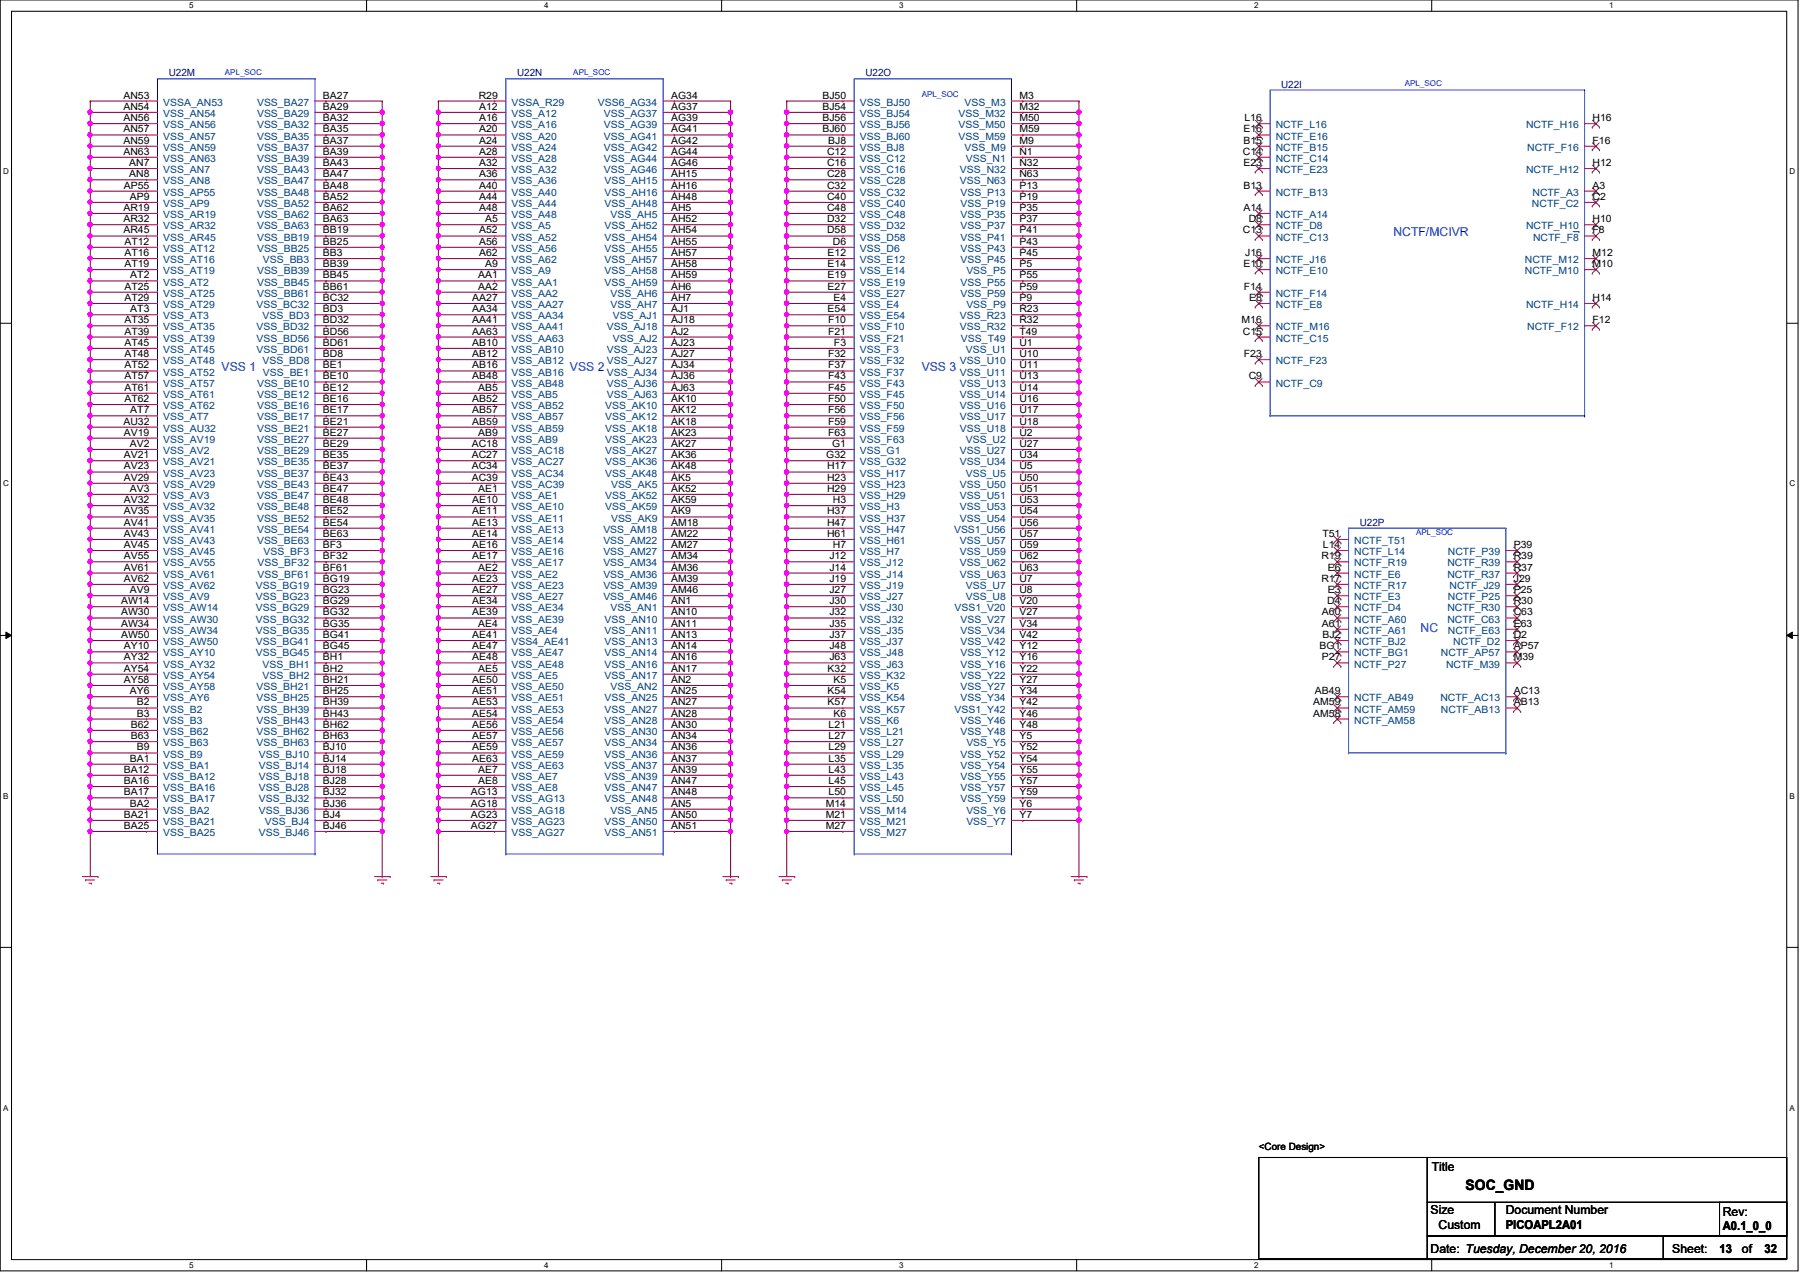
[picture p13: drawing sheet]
<svg xmlns="http://www.w3.org/2000/svg" width="297mm" height="210mm" viewBox="0 0 297 210" stroke-linecap="round" stroke-linejoin="round" font-family="sans-serif">
<defs><g id="words">
<text font-size="2.4" x="241.8" y="196.3">SOC_GND</text>
<g font-size="2" fill="#00f">
<text x="230" y="39">NCTF/MCIVR</text>
<text x="36.6" y="61.3">VSS 1</text>
<text x="94.1" y="61.3">VSS 2</text>
<text x="152.1" y="61.3">VSS 3</text>
<text x="234.4" y="104.3">NC</text>
</g>
<g font-size="2">
<text x="236.3" y="193.3">Title</text>
<text x="236.1" y="200.3">Size</text>
<text x="237.4" y="202.7">Custom</text>
<text x="248.5" y="200.3">Document Number</text>
<text x="248.5" y="202.7">PICOAPL2A01</text>
<text x="284.3" y="200.7">Rev:</text>
<text x="284.3" y="202.9">A0.1_0_0</text>
<text x="236.1" y="206.8">Date: Tuesday, December 20, 2016</text>
<text x="276" y="206.8">Sheet:</text>
<text x="283.8" y="206.8">13</text>
<text x="287.4" y="206.8">of</text>
<text x="291.2" y="206.8">32</text>
</g>
<g font-size="1.7">
<text x="20.4" y="16.3">AN53</text>
<text x="53.3" y="16.3">BA27</text>
<text x="79" y="16.3">R29</text>
<text x="110.7" y="16.3">AG34</text>
<text x="135.7" y="16.3">BJ50</text>
<text x="168.2" y="16.3">M3</text>
<text x="20.4" y="18.1">AN54</text>
<text x="20.4" y="20">AN56</text>
<text x="20.4" y="21.8">AN57</text>
<text x="20.4" y="23.7">AN59</text>
<text x="53.3" y="18.1">BA29</text>
<text x="53.3" y="20">BA32</text>
<text x="53.3" y="21.8">BA35</text>
<text x="53.3" y="23.7">BA37</text>
<text x="79.1" y="18.1">A12</text>
<text x="79.1" y="20">A16</text>
<text x="79.1" y="21.8">A20</text>
<text x="79.1" y="23.7">A24</text>
<text x="110.7" y="18.1">AG37</text>
<text x="110.7" y="20">AG39</text>
<text x="110.7" y="21.8">AG41</text>
<text x="110.7" y="23.7">AG42</text>
<text x="135.7" y="18.1">BJ54</text>
<text x="135.7" y="20">BJ56</text>
<text x="135.7" y="21.8">BJ60</text>
<text x="136.7" y="23.7">BJ8</text>
<text x="168.2" y="18.1">M32</text>
<text x="168.2" y="20">M50</text>
<text x="168.2" y="21.8">M59</text>
<text x="168.2" y="23.7">M9</text>
<text x="205.2" y="21.8">E16</text>
<text x="205.2" y="23.7">B15</text>
<text x="205.4" y="20">L16</text>
<text x="262.8" y="20">H16</text>
<text x="262.8" y="23.7">F16</text>
<text x="20.4" y="25.5">AN63</text>
<text x="21.3" y="27.4">AN7</text>
<text x="21.3" y="29.3">AN8</text>
<text x="53.3" y="25.5">BA39</text>
<text x="53.3" y="27.4">BA43</text>
<text x="53.3" y="29.3">BA47</text>
<text x="79.1" y="25.5">A28</text>
<text x="79.1" y="27.4">A32</text>
<text x="79.1" y="29.3">A36</text>
<text x="110.7" y="25.5">AG44</text>
<text x="110.7" y="27.4">AG46</text>
<text x="110.7" y="29.3">AH15</text>
<text x="136.5" y="25.5">C12</text>
<text x="136.5" y="27.4">C16</text>
<text x="136.5" y="29.3">C28</text>
<text x="168.2" y="25.5">N1</text>
<text x="168.2" y="27.4">N32</text>
<text x="168.2" y="29.3">N63</text>
<text x="205.1" y="25.5">C14</text>
<text x="205.2" y="27.4">E23</text>
<text x="262.8" y="27.4">H12</text>
<text x="20.4" y="34.8">AR19</text>
<text x="20.4" y="31.1">AP55</text>
<text x="21.4" y="33">AP9</text>
<text x="53.3" y="31.1">BA48</text>
<text x="53.3" y="33">BA52</text>
<text x="53.3" y="34.8">BA62</text>
<text x="79.1" y="31.1">A40</text>
<text x="79.1" y="33">A44</text>
<text x="79.1" y="34.8">A48</text>
<text x="110.7" y="31.1">AH16</text>
<text x="110.7" y="33">AH48</text>
<text x="110.7" y="34.8">AH5</text>
<text x="136.5" y="31.1">C32</text>
<text x="136.5" y="33">C40</text>
<text x="136.5" y="34.8">C48</text>
<text x="168.2" y="31.1">P13</text>
<text x="168.2" y="33">P19</text>
<text x="168.2" y="34.8">P35</text>
<text x="205.2" y="34.8">A14</text>
<text x="205.2" y="31.1">B13</text>
<text x="262.8" y="31.1">A3</text>
<text x="262.8" y="33">C2</text>
<text x="20.4" y="36.7">AR32</text>
<text x="20.4" y="38.5">AR45</text>
<text x="20.5" y="40.4">AT12</text>
<text x="53.3" y="36.7">BA63</text>
<text x="53.3" y="38.5">BB19</text>
<text x="53.3" y="40.4">BB25</text>
<text x="79.1" y="38.5">A52</text>
<text x="79.1" y="40.4">A56</text>
<text x="80" y="36.7">A5</text>
<text x="110.7" y="36.7">AH52</text>
<text x="110.7" y="38.5">AH54</text>
<text x="110.7" y="40.4">AH55</text>
<text x="136.5" y="36.7">D32</text>
<text x="136.5" y="38.5">D58</text>
<text x="137.5" y="40.4">D6</text>
<text x="168.2" y="36.7">P37</text>
<text x="168.2" y="38.5">P41</text>
<text x="168.2" y="40.4">P43</text>
<text x="205.1" y="38.5">C13</text>
<text x="206.1" y="36.7">D8</text>
<text x="262.8" y="36.7">H10</text>
<text x="262.8" y="38.5">F8</text>
<text x="20.5" y="42.2">AT16</text>
<text x="20.5" y="44.1">AT19</text>
<text x="20.5" y="47.8">AT25</text>
<text x="21.5" y="45.9">AT2</text>
<text x="53.3" y="42.2">BB3</text>
<text x="53.3" y="44.1">BB39</text>
<text x="53.3" y="45.9">BB45</text>
<text x="53.3" y="47.8">BB61</text>
<text x="78.9" y="45.9">AA1</text>
<text x="78.9" y="47.8">AA2</text>
<text x="79.1" y="42.2">A62</text>
<text x="80" y="44.1">A9</text>
<text x="110.7" y="42.2">AH57</text>
<text x="110.7" y="44.1">AH58</text>
<text x="110.7" y="45.9">AH59</text>
<text x="110.7" y="47.8">AH6</text>
<text x="136.6" y="42.2">E12</text>
<text x="136.6" y="44.1">E14</text>
<text x="136.6" y="45.9">E19</text>
<text x="136.6" y="47.8">E27</text>
<text x="168.2" y="42.2">P45</text>
<text x="168.2" y="44.1">P5</text>
<text x="168.2" y="45.9">P55</text>
<text x="168.2" y="47.8">P59</text>
<text x="205.2" y="44.1">E10</text>
<text x="205.3" y="47.8">F14</text>
<text x="205.5" y="42.2">J16</text>
<text x="262.8" y="42.2">M12</text>
<text x="262.8" y="44.1">M10</text>
<text x="20.5" y="49.7">AT29</text>
<text x="20.5" y="53.3">AT35</text>
<text x="21.5" y="51.5">AT3</text>
<text x="53.3" y="49.7">BC32</text>
<text x="53.3" y="51.5">BD3</text>
<text x="53.3" y="53.3">BD32</text>
<text x="77.9" y="49.7">AA27</text>
<text x="77.9" y="51.5">AA34</text>
<text x="77.9" y="53.3">AA41</text>
<text x="110.7" y="49.7">AH7</text>
<text x="110.7" y="51.5">AJ1</text>
<text x="110.7" y="53.3">AJ18</text>
<text x="136.6" y="51.5">E54</text>
<text x="136.6" y="53.3">F10</text>
<text x="137.5" y="49.7">E4</text>
<text x="168.2" y="49.7">P9</text>
<text x="168.2" y="51.5">R23</text>
<text x="168.2" y="53.3">R32</text>
<text x="204.9" y="53.3">M16</text>
<text x="206.2" y="49.7">E8</text>
<text x="262.8" y="53.3">F12</text>
<text x="262.8" y="49.7">H14</text>
<text x="20.5" y="55.2">AT39</text>
<text x="20.5" y="57.1">AT45</text>
<text x="20.5" y="58.9">AT48</text>
<text x="53.3" y="55.2">BD56</text>
<text x="53.3" y="57.1">BD61</text>
<text x="53.3" y="58.9">BD8</text>
<text x="77.9" y="55.2">AA63</text>
<text x="77.9" y="57.1">AB10</text>
<text x="77.9" y="58.9">AB12</text>
<text x="110.7" y="55.2">AJ2</text>
<text x="110.7" y="57.1">AJ23</text>
<text x="110.7" y="58.9">AJ27</text>
<text x="136.6" y="55.2">F21</text>
<text x="136.6" y="58.9">F32</text>
<text x="137.6" y="57.1">F3</text>
<text x="168.2" y="55.2">T49</text>
<text x="168.2" y="57.1">U1</text>
<text x="168.2" y="58.9">U10</text>
<text x="205.1" y="55.2">C15</text>
<text x="205.3" y="58.9">F23</text>
<text x="20.5" y="60.8">AT52</text>
<text x="20.5" y="62.6">AT57</text>
<text x="20.5" y="64.5">AT61</text>
<text x="53.3" y="60.8">BE1</text>
<text x="53.3" y="62.6">BE10</text>
<text x="53.3" y="64.5">BE12</text>
<text x="77.9" y="60.8">AB16</text>
<text x="77.9" y="62.6">AB48</text>
<text x="78.9" y="64.5">AB5</text>
<text x="110.7" y="60.8">AJ34</text>
<text x="110.7" y="62.6">AJ36</text>
<text x="110.7" y="64.5">AJ63</text>
<text x="136.6" y="60.8">F37</text>
<text x="136.6" y="62.6">F43</text>
<text x="136.6" y="64.5">F45</text>
<text x="168.2" y="60.8">U11</text>
<text x="168.2" y="62.6">U13</text>
<text x="168.2" y="64.5">U14</text>
<text x="206.1" y="62.6">C9</text>
<text x="20.4" y="70.1">AU32</text>
<text x="20.4" y="71.9">AV19</text>
<text x="20.5" y="66.3">AT62</text>
<text x="21.5" y="68.2">AT7</text>
<text x="53.3" y="66.3">BE16</text>
<text x="53.3" y="68.2">BE17</text>
<text x="53.3" y="70.1">BE21</text>
<text x="53.3" y="71.9">BE27</text>
<text x="77.9" y="66.3">AB52</text>
<text x="77.9" y="68.2">AB57</text>
<text x="77.9" y="70.1">AB59</text>
<text x="78.9" y="71.9">AB9</text>
<text x="110.7" y="66.3">AK10</text>
<text x="110.7" y="68.2">AK12</text>
<text x="110.7" y="70.1">AK18</text>
<text x="110.7" y="71.9">AK23</text>
<text x="136.6" y="66.3">F50</text>
<text x="136.6" y="68.2">F56</text>
<text x="136.6" y="70.1">F59</text>
<text x="136.6" y="71.9">F63</text>
<text x="168.2" y="66.3">U16</text>
<text x="168.2" y="68.2">U17</text>
<text x="168.2" y="70.1">U18</text>
<text x="168.2" y="71.9">U2</text>
<text x="20.4" y="75.6">AV21</text>
<text x="20.4" y="77.5">AV23</text>
<text x="21.4" y="73.7">AV2</text>
<text x="53.3" y="73.7">BE29</text>
<text x="53.3" y="75.6">BE35</text>
<text x="53.3" y="77.5">BE37</text>
<text x="77.8" y="73.7">AC18</text>
<text x="77.8" y="75.6">AC27</text>
<text x="77.8" y="77.5">AC34</text>
<text x="110.7" y="73.7">AK27</text>
<text x="110.7" y="75.6">AK36</text>
<text x="110.7" y="77.5">AK48</text>
<text x="136.4" y="75.6">G32</text>
<text x="136.5" y="77.5">H17</text>
<text x="137.3" y="73.7">G1</text>
<text x="168.2" y="73.7">U27</text>
<text x="168.2" y="75.6">U34</text>
<text x="168.2" y="77.5">U5</text>
<text x="20.4" y="79.3">AV29</text>
<text x="20.4" y="83">AV32</text>
<text x="21.4" y="81.2">AV3</text>
<text x="53.3" y="79.3">BE43</text>
<text x="53.3" y="81.2">BE47</text>
<text x="53.3" y="83">BE48</text>
<text x="77.8" y="79.3">AC39</text>
<text x="77.9" y="83">AE10</text>
<text x="78.9" y="81.2">AE1</text>
<text x="110.7" y="79.3">AK5</text>
<text x="110.7" y="81.2">AK52</text>
<text x="110.7" y="83">AK59</text>
<text x="136.5" y="79.3">H23</text>
<text x="136.5" y="81.2">H29</text>
<text x="137.5" y="83">H3</text>
<text x="168.2" y="79.3">U50</text>
<text x="168.2" y="81.2">U51</text>
<text x="168.2" y="83">U53</text>
<text x="20.4" y="84.9">AV35</text>
<text x="20.4" y="86.7">AV41</text>
<text x="20.4" y="88.6">AV43</text>
<text x="53.3" y="84.9">BE52</text>
<text x="53.3" y="86.7">BE54</text>
<text x="53.3" y="88.6">BE63</text>
<text x="77.9" y="84.9">AE11</text>
<text x="77.9" y="86.7">AE13</text>
<text x="77.9" y="88.6">AE14</text>
<text x="110.7" y="84.9">AK9</text>
<text x="110.7" y="86.7">AM18</text>
<text x="110.7" y="88.6">AM22</text>
<text x="136.5" y="84.9">H37</text>
<text x="136.5" y="86.7">H47</text>
<text x="136.5" y="88.6">H61</text>
<text x="168.2" y="84.9">U54</text>
<text x="168.2" y="86.7">U56</text>
<text x="168.2" y="88.6">U57</text>
<text x="218.2" y="88.6">T51</text>
<text x="20.4" y="90.4">AV45</text>
<text x="20.4" y="92.3">AV55</text>
<text x="20.4" y="94.1">AV61</text>
<text x="53.3" y="90.4">BF3</text>
<text x="53.3" y="92.3">BF32</text>
<text x="53.3" y="94.1">BF61</text>
<text x="77.9" y="90.4">AE16</text>
<text x="77.9" y="92.3">AE17</text>
<text x="78.9" y="94.1">AE2</text>
<text x="110.7" y="90.4">AM27</text>
<text x="110.7" y="92.3">AM34</text>
<text x="110.7" y="94.1">AM36</text>
<text x="136.9" y="92.3">J12</text>
<text x="136.9" y="94.1">J14</text>
<text x="137.5" y="90.4">H7</text>
<text x="168.2" y="90.4">U59</text>
<text x="168.2" y="92.3">U62</text>
<text x="168.2" y="94.1">U63</text>
<text x="218.1" y="92.3">R19</text>
<text x="218.3" y="90.4">L14</text>
<text x="219.1" y="94.1">E6</text>
<text x="249.8" y="90.4">P39</text>
<text x="249.8" y="92.3">R39</text>
<text x="249.8" y="94.1">R37</text>
<text x="20" y="99.7">AW14</text>
<text x="20" y="101.6">AW30</text>
<text x="20.4" y="96">AV62</text>
<text x="21.4" y="97.9">AV9</text>
<text x="53.3" y="96">BG19</text>
<text x="53.3" y="97.9">BG23</text>
<text x="53.3" y="99.7">BG29</text>
<text x="53.3" y="101.6">BG32</text>
<text x="77.9" y="96">AE23</text>
<text x="77.9" y="97.9">AE27</text>
<text x="77.9" y="99.7">AE34</text>
<text x="77.9" y="101.6">AE39</text>
<text x="110.7" y="96">AM39</text>
<text x="110.7" y="97.9">AM46</text>
<text x="110.7" y="99.7">AN1</text>
<text x="110.7" y="101.6">AN10</text>
<text x="136.9" y="96">J19</text>
<text x="136.9" y="97.9">J27</text>
<text x="136.9" y="99.7">J30</text>
<text x="136.9" y="101.6">J32</text>
<text x="168.2" y="96">U7</text>
<text x="168.2" y="97.9">U8</text>
<text x="168.2" y="99.7">V20</text>
<text x="168.2" y="101.6">V27</text>
<text x="218.1" y="96">R17</text>
<text x="218.1" y="101.6">A60</text>
<text x="219" y="99.7">D4</text>
<text x="219.1" y="97.9">E3</text>
<text x="249.8" y="101.6">C63</text>
<text x="249.8" y="96">J29</text>
<text x="249.8" y="97.9">P25</text>
<text x="249.8" y="99.7">R30</text>
<text x="20" y="103.4">AW34</text>
<text x="20" y="105.3">AW50</text>
<text x="20.4" y="107.1">AY10</text>
<text x="53.3" y="103.4">BG35</text>
<text x="53.3" y="105.3">BG41</text>
<text x="53.3" y="107.1">BG45</text>
<text x="77.9" y="105.3">AE41</text>
<text x="77.9" y="107.1">AE47</text>
<text x="78.9" y="103.4">AE4</text>
<text x="110.7" y="103.4">AN11</text>
<text x="110.7" y="105.3">AN13</text>
<text x="110.7" y="107.1">AN14</text>
<text x="136.9" y="103.4">J35</text>
<text x="136.9" y="105.3">J37</text>
<text x="136.9" y="107.1">J48</text>
<text x="168.2" y="103.4">V34</text>
<text x="168.2" y="105.3">V42</text>
<text x="168.2" y="107.1">Y12</text>
<text x="217.8" y="107.1">BG1</text>
<text x="218.1" y="103.4">A61</text>
<text x="218.3" y="105.3">BJ2</text>
<text x="249.8" y="105.3">D2</text>
<text x="249.8" y="107.1">AP57</text>
<text x="249.8" y="103.4">E63</text>
<text x="20.4" y="109">AY32</text>
<text x="20.4" y="110.8">AY54</text>
<text x="20.4" y="112.7">AY58</text>
<text x="53.3" y="109">BH1</text>
<text x="53.3" y="110.8">BH2</text>
<text x="53.3" y="112.7">BH21</text>
<text x="77.9" y="109">AE48</text>
<text x="77.9" y="112.7">AE50</text>
<text x="78.9" y="110.8">AE5</text>
<text x="110.7" y="109">AN16</text>
<text x="110.7" y="110.8">AN17</text>
<text x="110.7" y="112.7">AN2</text>
<text x="136.6" y="110.8">K32</text>
<text x="136.9" y="109">J63</text>
<text x="137.5" y="112.7">K5</text>
<text x="168.2" y="109">Y16</text>
<text x="168.2" y="110.8">Y22</text>
<text x="168.2" y="112.7">Y27</text>
<text x="218.1" y="109">P27</text>
<text x="249.8" y="109">M39</text>
<text x="21.4" y="114.6">AY6</text>
<text x="22.6" y="116.4">B2</text>
<text x="22.6" y="118.2">B3</text>
<text x="53.3" y="114.6">BH25</text>
<text x="53.3" y="116.4">BH39</text>
<text x="53.3" y="118.2">BH43</text>
<text x="77.9" y="114.6">AE51</text>
<text x="77.9" y="116.4">AE53</text>
<text x="77.9" y="118.2">AE54</text>
<text x="110.7" y="114.6">AN25</text>
<text x="110.7" y="116.4">AN27</text>
<text x="110.7" y="118.2">AN28</text>
<text x="136.6" y="114.6">K54</text>
<text x="136.6" y="116.4">K57</text>
<text x="137.5" y="118.2">K6</text>
<text x="168.2" y="114.6">Y34</text>
<text x="168.2" y="116.4">Y42</text>
<text x="168.2" y="118.2">Y46</text>
<text x="216.7" y="118.2">AM58</text>
<text x="216.7" y="116.4">AM59</text>
<text x="217" y="114.6">AB49</text>
<text x="249.8" y="116.4">AB13</text>
<text x="249.8" y="114.6">AC13</text>
<text x="21.4" y="125.7">BA1</text>
<text x="21.6" y="120.1">B62</text>
<text x="21.6" y="122">B63</text>
<text x="22.6" y="123.8">B9</text>
<text x="53.3" y="120.1">BH62</text>
<text x="53.3" y="122">BH63</text>
<text x="53.3" y="123.8">BJ10</text>
<text x="53.3" y="125.7">BJ14</text>
<text x="77.9" y="120.1">AE56</text>
<text x="77.9" y="122">AE57</text>
<text x="77.9" y="123.8">AE59</text>
<text x="77.9" y="125.7">AE63</text>
<text x="110.7" y="120.1">AN30</text>
<text x="110.7" y="122">AN34</text>
<text x="110.7" y="123.8">AN36</text>
<text x="110.7" y="125.7">AN37</text>
<text x="136.7" y="120.1">L21</text>
<text x="136.7" y="122">L27</text>
<text x="136.7" y="123.8">L29</text>
<text x="136.7" y="125.7">L35</text>
<text x="168.2" y="120.1">Y48</text>
<text x="168.2" y="122">Y5</text>
<text x="168.2" y="123.8">Y52</text>
<text x="168.2" y="125.7">Y54</text>
<text x="20.4" y="127.5">BA12</text>
<text x="20.4" y="129.4">BA16</text>
<text x="20.4" y="131.2">BA17</text>
<text x="53.3" y="127.5">BJ18</text>
<text x="53.3" y="129.4">BJ28</text>
<text x="53.3" y="131.2">BJ32</text>
<text x="77.7" y="131.2">AG13</text>
<text x="78.9" y="127.5">AE7</text>
<text x="78.9" y="129.4">AE8</text>
<text x="110.7" y="127.5">AN39</text>
<text x="110.7" y="129.4">AN47</text>
<text x="110.7" y="131.2">AN48</text>
<text x="136.7" y="127.5">L43</text>
<text x="136.7" y="129.4">L45</text>
<text x="136.7" y="131.2">L50</text>
<text x="168.2" y="127.5">Y55</text>
<text x="168.2" y="129.4">Y57</text>
<text x="168.2" y="131.2">Y59</text>
<text x="20.4" y="135">BA21</text>
<text x="20.4" y="136.8">BA25</text>
<text x="21.4" y="133.1">BA2</text>
<text x="53.3" y="133.1">BJ36</text>
<text x="53.3" y="135">BJ4</text>
<text x="53.3" y="136.8">BJ46</text>
<text x="77.7" y="133.1">AG18</text>
<text x="77.7" y="135">AG23</text>
<text x="77.7" y="136.8">AG27</text>
<text x="110.7" y="133.1">AN5</text>
<text x="110.7" y="135">AN50</text>
<text x="110.7" y="136.8">AN51</text>
<text x="136.3" y="133.1">M14</text>
<text x="136.3" y="135">M21</text>
<text x="136.3" y="136.8">M27</text>
<text x="168.2" y="133.1">Y6</text>
<text x="168.2" y="135">Y7</text>
<text x="207.7" y="189.7">&lt;Core Design&gt;</text>
</g>
<g font-size="1.7" fill="#004080">
<text x="26.9" y="17.4">VSSA_AN53</text>
<text x="42.4" y="17.4">VSS_BA27</text>
<text x="84.4" y="17.4">VSSA_R29</text>
<text x="98.7" y="17.4">VSS6_AG34</text>
<text x="141.9" y="17.4">VSS_BJ50</text>
<text x="159.2" y="17.4">VSS_M3</text>
<text x="26.9" y="19.3">VSS_AN54</text>
<text x="26.9" y="21.2">VSS_AN56</text>
<text x="26.9" y="23">VSS_AN57</text>
<text x="42.4" y="19.3">VSS_BA29</text>
<text x="42.4" y="21.2">VSS_BA32</text>
<text x="42.4" y="23">VSS_BA35</text>
<text x="84.4" y="19.3">VSS_A12</text>
<text x="84.4" y="21.2">VSS_A16</text>
<text x="84.4" y="23">VSS_A20</text>
<text x="99.6" y="19.3">VSS_AG37</text>
<text x="99.6" y="21.2">VSS_AG39</text>
<text x="99.6" y="23">VSS_AG41</text>
<text x="141.9" y="19.3">VSS_BJ54</text>
<text x="141.9" y="21.2">VSS_BJ56</text>
<text x="141.9" y="23">VSS_BJ60</text>
<text x="158.2" y="19.3">VSS_M32</text>
<text x="158.2" y="21.2">VSS_M50</text>
<text x="158.2" y="23">VSS_M59</text>
<text x="210.5" y="21.2">NCTF_L16</text>
<text x="210.5" y="23">NCTF_E16</text>
<text x="251.8" y="21.2">NCTF_H16</text>
<text x="26.9" y="24.9">VSS_AN59</text>
<text x="26.9" y="26.7">VSS_AN63</text>
<text x="26.9" y="28.6">VSS_AN7</text>
<text x="42.4" y="24.9">VSS_BA37</text>
<text x="42.4" y="26.7">VSS_BA39</text>
<text x="42.4" y="28.6">VSS_BA43</text>
<text x="84.4" y="24.9">VSS_A24</text>
<text x="84.4" y="26.7">VSS_A28</text>
<text x="84.4" y="28.6">VSS_A32</text>
<text x="99.6" y="24.9">VSS_AG42</text>
<text x="99.6" y="26.7">VSS_AG44</text>
<text x="99.6" y="28.6">VSS_AG46</text>
<text x="141.9" y="24.9">VSS_BJ8</text>
<text x="141.9" y="26.7">VSS_C12</text>
<text x="141.9" y="28.6">VSS_C16</text>
<text x="158.4" y="28.6">VSS_N32</text>
<text x="159.2" y="24.9">VSS_M9</text>
<text x="159.4" y="26.7">VSS_N1</text>
<text x="210.5" y="24.9">NCTF_B15</text>
<text x="210.5" y="26.7">NCTF_C14</text>
<text x="210.5" y="28.6">NCTF_E23</text>
<text x="251.8" y="28.6">NCTF_H12</text>
<text x="252" y="24.9">NCTF_F16</text>
<text x="26.9" y="30.4">VSS_AN8</text>
<text x="26.9" y="32.3">VSS_AP55</text>
<text x="26.9" y="34.2">VSS_AP9</text>
<text x="26.9" y="36">VSS_AR19</text>
<text x="42.4" y="30.4">VSS_BA47</text>
<text x="42.4" y="32.3">VSS_BA48</text>
<text x="42.4" y="34.2">VSS_BA52</text>
<text x="42.4" y="36">VSS_BA62</text>
<text x="84.4" y="30.4">VSS_A36</text>
<text x="84.4" y="32.3">VSS_A40</text>
<text x="84.4" y="34.2">VSS_A44</text>
<text x="84.4" y="36">VSS_A48</text>
<text x="99.8" y="30.4">VSS_AH15</text>
<text x="99.8" y="32.3">VSS_AH16</text>
<text x="99.8" y="34.2">VSS_AH48</text>
<text x="100.8" y="36">VSS_AH5</text>
<text x="141.9" y="30.4">VSS_C28</text>
<text x="141.9" y="32.3">VSS_C32</text>
<text x="141.9" y="34.2">VSS_C40</text>
<text x="141.9" y="36">VSS_C48</text>
<text x="158.4" y="30.4">VSS_N63</text>
<text x="158.5" y="32.3">VSS_P13</text>
<text x="158.5" y="34.2">VSS_P19</text>
<text x="158.5" y="36">VSS_P35</text>
<text x="210.5" y="36">NCTF_A14</text>
<text x="210.5" y="32.3">NCTF_B13</text>
<text x="252.8" y="34.2">NCTF_C2</text>
<text x="252.9" y="32.3">NCTF_A3</text>
<text x="26.9" y="37.8">VSS_AR32</text>
<text x="26.9" y="39.7">VSS_AR45</text>
<text x="26.9" y="41.6">VSS_AT12</text>
<text x="42.4" y="37.8">VSS_BA63</text>
<text x="42.4" y="39.7">VSS_BB19</text>
<text x="42.4" y="41.6">VSS_BB25</text>
<text x="84.4" y="39.7">VSS_A52</text>
<text x="84.4" y="41.6">VSS_A56</text>
<text x="84.4" y="37.8">VSS_A5</text>
<text x="99.8" y="37.8">VSS_AH52</text>
<text x="99.8" y="39.7">VSS_AH54</text>
<text x="99.8" y="41.6">VSS_AH55</text>
<text x="141.9" y="37.8">VSS_D32</text>
<text x="141.9" y="39.7">VSS_D58</text>
<text x="141.9" y="41.6">VSS_D6</text>
<text x="158.5" y="37.8">VSS_P37</text>
<text x="158.5" y="39.7">VSS_P41</text>
<text x="158.5" y="41.6">VSS_P43</text>
<text x="210.5" y="37.8">NCTF_D8</text>
<text x="210.5" y="39.7">NCTF_C13</text>
<text x="251.8" y="37.8">NCTF_H10</text>
<text x="253" y="39.7">NCTF_F8</text>
<text x="26.9" y="43.4">VSS_AT16</text>
<text x="26.9" y="45.3">VSS_AT19</text>
<text x="26.9" y="47.1">VSS_AT2</text>
<text x="42.4" y="45.3">VSS_BB39</text>
<text x="42.4" y="47.1">VSS_BB45</text>
<text x="43.4" y="43.4">VSS_BB3</text>
<text x="84.4" y="43.4">VSS_A62</text>
<text x="84.4" y="45.3">VSS_A9</text>
<text x="84.4" y="47.1">VSS_AA1</text>
<text x="99.8" y="43.4">VSS_AH57</text>
<text x="99.8" y="45.3">VSS_AH58</text>
<text x="99.8" y="47.1">VSS_AH59</text>
<text x="141.9" y="43.4">VSS_E12</text>
<text x="141.9" y="45.3">VSS_E14</text>
<text x="141.9" y="47.1">VSS_E19</text>
<text x="158.5" y="43.4">VSS_P45</text>
<text x="158.5" y="47.1">VSS_P55</text>
<text x="159.5" y="45.3">VSS_P5</text>
<text x="210.5" y="43.4">NCTF_J16</text>
<text x="210.5" y="45.3">NCTF_E10</text>
<text x="251.6" y="43.4">NCTF_M12</text>
<text x="251.6" y="45.3">NCTF_M10</text>
<text x="26.9" y="49">VSS_AT25</text>
<text x="26.9" y="50.8">VSS_AT29</text>
<text x="26.9" y="52.7">VSS_AT3</text>
<text x="42.3" y="50.8">VSS_BC32</text>
<text x="42.4" y="49">VSS_BB61</text>
<text x="43.3" y="52.7">VSS_BD3</text>
<text x="84.4" y="49">VSS_AA2</text>
<text x="84.4" y="50.8">VSS_AA27</text>
<text x="84.4" y="52.7">VSS_AA34</text>
<text x="100.8" y="49">VSS_AH6</text>
<text x="100.8" y="50.8">VSS_AH7</text>
<text x="101.1" y="52.7">VSS_AJ1</text>
<text x="141.9" y="49">VSS_E27</text>
<text x="141.9" y="50.8">VSS_E4</text>
<text x="141.9" y="52.7">VSS_E54</text>
<text x="158.4" y="52.7">VSS_R23</text>
<text x="158.5" y="49">VSS_P59</text>
<text x="159.5" y="50.8">VSS_P9</text>
<text x="210.5" y="49">NCTF_F14</text>
<text x="210.5" y="50.8">NCTF_E8</text>
<text x="251.8" y="50.8">NCTF_H14</text>
<text x="26.9" y="54.5">VSS_AT35</text>
<text x="26.9" y="56.4">VSS_AT39</text>
<text x="26.9" y="58.3">VSS_AT45</text>
<text x="42.3" y="54.5">VSS_BD32</text>
<text x="42.3" y="56.4">VSS_BD56</text>
<text x="42.3" y="58.3">VSS_BD61</text>
<text x="84.4" y="54.5">VSS_AA41</text>
<text x="84.4" y="56.4">VSS_AA63</text>
<text x="84.4" y="58.3">VSS_AB10</text>
<text x="100.2" y="54.5">VSS_AJ18</text>
<text x="100.2" y="58.3">VSS_AJ23</text>
<text x="101.1" y="56.4">VSS_AJ2</text>
<text x="141.9" y="54.5">VSS_F10</text>
<text x="141.9" y="56.4">VSS_F21</text>
<text x="141.9" y="58.3">VSS_F3</text>
<text x="158.4" y="54.5">VSS_R32</text>
<text x="158.6" y="56.4">VSS_T49</text>
<text x="159.4" y="58.3">VSS_U1</text>
<text x="210.5" y="54.5">NCTF_M16</text>
<text x="210.5" y="56.4">NCTF_C15</text>
<text x="252" y="54.5">NCTF_F12</text>
<text x="26.9" y="60.1">VSS_AT48</text>
<text x="26.9" y="62">VSS_AT52</text>
<text x="26.9" y="63.8">VSS_AT57</text>
<text x="26.9" y="65.7">VSS_AT61</text>
<text x="42.4" y="63.8">VSS_BE10</text>
<text x="42.4" y="65.7">VSS_BE12</text>
<text x="43.3" y="60.1">VSS_BD8</text>
<text x="43.4" y="62">VSS_BE1</text>
<text x="84.4" y="60.1">VSS_AB12</text>
<text x="84.4" y="62">VSS_AB16</text>
<text x="84.4" y="63.8">VSS_AB48</text>
<text x="84.4" y="65.7">VSS_AB5</text>
<text x="100.2" y="60.1">VSS_AJ27</text>
<text x="100.2" y="62">VSS_AJ34</text>
<text x="100.2" y="63.8">VSS_AJ36</text>
<text x="100.2" y="65.7">VSS_AJ63</text>
<text x="141.9" y="60.1">VSS_F32</text>
<text x="141.9" y="62">VSS_F37</text>
<text x="141.9" y="63.8">VSS_F43</text>
<text x="141.9" y="65.7">VSS_F45</text>
<text x="158.4" y="60.1">VSS_U10</text>
<text x="158.4" y="62">VSS_U11</text>
<text x="158.4" y="63.8">VSS_U13</text>
<text x="158.4" y="65.7">VSS_U14</text>
<text x="210.5" y="63.8">NCTF_C9</text>
<text x="210.5" y="60.1">NCTF_F23</text>
<text x="26.9" y="67.5">VSS_AT62</text>
<text x="26.9" y="69.4">VSS_AT7</text>
<text x="26.9" y="71.2">VSS_AU32</text>
<text x="42.4" y="67.5">VSS_BE16</text>
<text x="42.4" y="69.4">VSS_BE17</text>
<text x="42.4" y="71.2">VSS_BE21</text>
<text x="84.4" y="67.5">VSS_AB52</text>
<text x="84.4" y="69.4">VSS_AB57</text>
<text x="84.4" y="71.2">VSS_AB59</text>
<text x="99.9" y="67.5">VSS_AK10</text>
<text x="99.9" y="69.4">VSS_AK12</text>
<text x="99.9" y="71.2">VSS_AK18</text>
<text x="141.9" y="67.5">VSS_F50</text>
<text x="141.9" y="69.4">VSS_F56</text>
<text x="141.9" y="71.2">VSS_F59</text>
<text x="158.4" y="67.5">VSS_U16</text>
<text x="158.4" y="69.4">VSS_U17</text>
<text x="158.4" y="71.2">VSS_U18</text>
<text x="26.9" y="73.1">VSS_AV19</text>
<text x="26.9" y="74.9">VSS_AV2</text>
<text x="26.9" y="76.8">VSS_AV21</text>
<text x="42.4" y="73.1">VSS_BE27</text>
<text x="42.4" y="74.9">VSS_BE29</text>
<text x="42.4" y="76.8">VSS_BE35</text>
<text x="84.4" y="73.1">VSS_AB9</text>
<text x="84.4" y="74.9">VSS_AC18</text>
<text x="84.4" y="76.8">VSS_AC27</text>
<text x="99.9" y="73.1">VSS_AK23</text>
<text x="99.9" y="74.9">VSS_AK27</text>
<text x="99.9" y="76.8">VSS_AK36</text>
<text x="141.9" y="73.1">VSS_F63</text>
<text x="141.9" y="74.9">VSS_G1</text>
<text x="141.9" y="76.8">VSS_G32</text>
<text x="158.4" y="74.9">VSS_U27</text>
<text x="158.4" y="76.8">VSS_U34</text>
<text x="159.4" y="73.1">VSS_U2</text>
<text x="26.9" y="78.7">VSS_AV23</text>
<text x="26.9" y="80.5">VSS_AV29</text>
<text x="26.9" y="82.3">VSS_AV3</text>
<text x="42.4" y="78.7">VSS_BE37</text>
<text x="42.4" y="80.5">VSS_BE43</text>
<text x="42.4" y="82.3">VSS_BE47</text>
<text x="84.4" y="78.7">VSS_AC34</text>
<text x="84.4" y="80.5">VSS_AC39</text>
<text x="84.4" y="82.3">VSS_AE1</text>
<text x="99.9" y="78.7">VSS_AK48</text>
<text x="99.9" y="82.3">VSS_AK52</text>
<text x="100.8" y="80.5">VSS_AK5</text>
<text x="141.9" y="78.7">VSS_H17</text>
<text x="141.9" y="80.5">VSS_H23</text>
<text x="141.9" y="82.3">VSS_H29</text>
<text x="158.4" y="80.5">VSS_U50</text>
<text x="158.4" y="82.3">VSS_U51</text>
<text x="159.4" y="78.7">VSS_U5</text>
<text x="26.9" y="84.2">VSS_AV32</text>
<text x="26.9" y="86.1">VSS_AV35</text>
<text x="26.9" y="87.9">VSS_AV41</text>
<text x="26.9" y="89.8">VSS_AV43</text>
<text x="42.4" y="84.2">VSS_BE48</text>
<text x="42.4" y="86.1">VSS_BE52</text>
<text x="42.4" y="87.9">VSS_BE54</text>
<text x="42.4" y="89.8">VSS_BE63</text>
<text x="84.4" y="84.2">VSS_AE10</text>
<text x="84.4" y="86.1">VSS_AE11</text>
<text x="84.4" y="87.9">VSS_AE13</text>
<text x="84.4" y="89.8">VSS_AE14</text>
<text x="99.6" y="87.9">VSS_AM18</text>
<text x="99.6" y="89.8">VSS_AM22</text>
<text x="99.9" y="84.2">VSS_AK59</text>
<text x="100.8" y="86.1">VSS_AK9</text>
<text x="141.9" y="84.2">VSS_H3</text>
<text x="141.9" y="86.1">VSS_H37</text>
<text x="141.9" y="87.9">VSS_H47</text>
<text x="141.9" y="89.8">VSS_H61</text>
<text x="157.4" y="87.9">VSS1_U56</text>
<text x="158.4" y="84.2">VSS_U53</text>
<text x="158.4" y="86.1">VSS_U54</text>
<text x="158.4" y="89.8">VSS_U57</text>
<text x="223.5" y="89.8">NCTF_T51</text>
<text x="26.9" y="91.6">VSS_AV45</text>
<text x="26.9" y="93.5">VSS_AV55</text>
<text x="26.9" y="95.3">VSS_AV61</text>
<text x="42.5" y="93.5">VSS_BF32</text>
<text x="42.5" y="95.3">VSS_BF61</text>
<text x="43.5" y="91.6">VSS_BF3</text>
<text x="84.4" y="91.6">VSS_AE16</text>
<text x="84.4" y="93.5">VSS_AE17</text>
<text x="84.4" y="95.3">VSS_AE2</text>
<text x="99.6" y="91.6">VSS_AM27</text>
<text x="99.6" y="93.5">VSS_AM34</text>
<text x="99.6" y="95.3">VSS_AM36</text>
<text x="141.9" y="91.6">VSS_H7</text>
<text x="141.9" y="93.5">VSS_J12</text>
<text x="141.9" y="95.3">VSS_J14</text>
<text x="158.4" y="91.6">VSS_U59</text>
<text x="158.4" y="93.5">VSS_U62</text>
<text x="158.4" y="95.3">VSS_U63</text>
<text x="223.5" y="91.6">NCTF_L14</text>
<text x="223.5" y="93.5">NCTF_R19</text>
<text x="223.5" y="95.3">NCTF_E6</text>
<text x="238.8" y="93.5">NCTF_R39</text>
<text x="238.8" y="95.3">NCTF_R37</text>
<text x="238.9" y="91.6">NCTF_P39</text>
<text x="26.9" y="97.2">VSS_AV62</text>
<text x="26.9" y="99.1">VSS_AV9</text>
<text x="26.9" y="100.9">VSS_AW14</text>
<text x="42.2" y="97.2">VSS_BG19</text>
<text x="42.2" y="99.1">VSS_BG23</text>
<text x="42.2" y="100.9">VSS_BG29</text>
<text x="84.4" y="97.2">VSS_AE23</text>
<text x="84.4" y="99.1">VSS_AE27</text>
<text x="84.4" y="100.9">VSS_AE34</text>
<text x="99.6" y="97.2">VSS_AM39</text>
<text x="99.6" y="99.1">VSS_AM46</text>
<text x="100.8" y="100.9">VSS_AN1</text>
<text x="141.9" y="97.2">VSS_J19</text>
<text x="141.9" y="99.1">VSS_J27</text>
<text x="141.9" y="100.9">VSS_J30</text>
<text x="157.5" y="100.9">VSS1_V20</text>
<text x="159.4" y="97.2">VSS_U7</text>
<text x="159.4" y="99.1">VSS_U8</text>
<text x="223.5" y="100.9">NCTF_D4</text>
<text x="223.5" y="99.1">NCTF_E3</text>
<text x="223.5" y="97.2">NCTF_R17</text>
<text x="238.8" y="100.9">NCTF_R30</text>
<text x="238.9" y="99.1">NCTF_P25</text>
<text x="239.2" y="97.2">NCTF_J29</text>
<text x="26.9" y="102.7">VSS_AW30</text>
<text x="26.9" y="104.6">VSS_AW34</text>
<text x="26.9" y="106.5">VSS_AW50</text>
<text x="42.2" y="102.7">VSS_BG32</text>
<text x="42.2" y="104.6">VSS_BG35</text>
<text x="42.2" y="106.5">VSS_BG41</text>
<text x="84.4" y="102.7">VSS_AE39</text>
<text x="84.4" y="104.6">VSS_AE4</text>
<text x="84.4" y="106.5">VSS4_AE41</text>
<text x="99.8" y="102.7">VSS_AN10</text>
<text x="99.8" y="104.6">VSS_AN11</text>
<text x="99.8" y="106.5">VSS_AN13</text>
<text x="141.9" y="102.7">VSS_J32</text>
<text x="141.9" y="104.6">VSS_J35</text>
<text x="141.9" y="106.5">VSS_J37</text>
<text x="158.5" y="102.7">VSS_V27</text>
<text x="158.5" y="104.6">VSS_V34</text>
<text x="158.5" y="106.5">VSS_V42</text>
<text x="223.5" y="102.7">NCTF_A60</text>
<text x="223.5" y="106.5">NCTF_BJ2</text>
<text x="223.5" y="104.6">NCTF_A61</text>
<text x="238.8" y="102.7">NCTF_C63</text>
<text x="238.9" y="104.6">NCTF_E63</text>
<text x="239.8" y="106.5">NCTF_D2</text>
<text x="26.9" y="108.3">VSS_AY10</text>
<text x="26.9" y="110.2">VSS_AY32</text>
<text x="26.9" y="112">VSS_AY54</text>
<text x="26.9" y="113.9">VSS_AY58</text>
<text x="42.2" y="108.3">VSS_BG45</text>
<text x="42.3" y="113.9">VSS_BH21</text>
<text x="43.3" y="110.2">VSS_BH1</text>
<text x="43.3" y="112">VSS_BH2</text>
<text x="84.4" y="108.3">VSS_AE47</text>
<text x="84.4" y="110.2">VSS_AE48</text>
<text x="84.4" y="112">VSS_AE5</text>
<text x="84.4" y="113.9">VSS_AE50</text>
<text x="99.8" y="108.3">VSS_AN14</text>
<text x="99.8" y="110.2">VSS_AN16</text>
<text x="99.8" y="112">VSS_AN17</text>
<text x="100.8" y="113.9">VSS_AN2</text>
<text x="141.9" y="108.3">VSS_J48</text>
<text x="141.9" y="110.2">VSS_J63</text>
<text x="141.9" y="112">VSS_K32</text>
<text x="141.9" y="113.9">VSS_K5</text>
<text x="158.5" y="108.3">VSS_Y12</text>
<text x="158.5" y="110.2">VSS_Y16</text>
<text x="158.5" y="112">VSS_Y22</text>
<text x="158.5" y="113.9">VSS_Y27</text>
<text x="223.5" y="108.3">NCTF_BG1</text>
<text x="223.5" y="110.2">NCTF_P27</text>
<text x="237.8" y="108.3">NCTF_AP57</text>
<text x="238.6" y="110.2">NCTF_M39</text>
<text x="26.9" y="115.7">VSS_AY6</text>
<text x="26.9" y="117.6">VSS_B2</text>
<text x="26.9" y="119.4">VSS_B3</text>
<text x="42.3" y="115.7">VSS_BH25</text>
<text x="42.3" y="117.6">VSS_BH39</text>
<text x="42.3" y="119.4">VSS_BH43</text>
<text x="84.4" y="115.7">VSS_AE51</text>
<text x="84.4" y="117.6">VSS_AE53</text>
<text x="84.4" y="119.4">VSS_AE54</text>
<text x="99.8" y="115.7">VSS_AN25</text>
<text x="99.8" y="117.6">VSS_AN27</text>
<text x="99.8" y="119.4">VSS_AN28</text>
<text x="141.9" y="115.7">VSS_K54</text>
<text x="141.9" y="117.6">VSS_K57</text>
<text x="141.9" y="119.4">VSS_K6</text>
<text x="157.5" y="117.6">VSS1_Y42</text>
<text x="158.5" y="115.7">VSS_Y34</text>
<text x="158.5" y="119.4">VSS_Y46</text>
<text x="223.5" y="119.4">NCTF_AM58</text>
<text x="223.5" y="117.6">NCTF_AM59</text>
<text x="223.5" y="115.7">NCTF_AB49</text>
<text x="237.7" y="115.7">NCTF_AC13</text>
<text x="237.8" y="117.6">NCTF_AB13</text>
<text x="26.9" y="121.3">VSS_B62</text>
<text x="26.9" y="125">VSS_B9</text>
<text x="26.9" y="123.1">VSS_B63</text>
<text x="42.3" y="121.3">VSS_BH62</text>
<text x="42.3" y="123.1">VSS_BH63</text>
<text x="42.7" y="125">VSS_BJ10</text>
<text x="84.4" y="121.3">VSS_AE56</text>
<text x="84.4" y="123.1">VSS_AE57</text>
<text x="84.4" y="125">VSS_AE59</text>
<text x="99.8" y="121.3">VSS_AN30</text>
<text x="99.8" y="123.1">VSS_AN34</text>
<text x="99.8" y="125">VSS_AN36</text>
<text x="141.9" y="121.3">VSS_L21</text>
<text x="141.9" y="123.1">VSS_L27</text>
<text x="141.9" y="125">VSS_L29</text>
<text x="158.5" y="121.3">VSS_Y48</text>
<text x="158.5" y="125">VSS_Y52</text>
<text x="159.5" y="123.1">VSS_Y5</text>
<text x="26.9" y="126.9">VSS_BA1</text>
<text x="26.9" y="128.7">VSS_BA12</text>
<text x="26.9" y="130.6">VSS_BA16</text>
<text x="42.7" y="126.9">VSS_BJ14</text>
<text x="42.7" y="128.7">VSS_BJ18</text>
<text x="42.7" y="130.6">VSS_BJ28</text>
<text x="84.4" y="126.9">VSS_AE63</text>
<text x="84.4" y="128.7">VSS_AE7</text>
<text x="84.4" y="130.6">VSS_AE8</text>
<text x="99.8" y="126.9">VSS_AN37</text>
<text x="99.8" y="128.7">VSS_AN39</text>
<text x="99.8" y="130.6">VSS_AN47</text>
<text x="141.9" y="126.9">VSS_L35</text>
<text x="141.9" y="128.7">VSS_L43</text>
<text x="141.9" y="130.6">VSS_L45</text>
<text x="158.5" y="126.9">VSS_Y54</text>
<text x="158.5" y="128.7">VSS_Y55</text>
<text x="158.5" y="130.6">VSS_Y57</text>
<text x="26.9" y="132.4">VSS_BA17</text>
<text x="26.9" y="134.3">VSS_BA2</text>
<text x="26.9" y="136.1">VSS_BA21</text>
<text x="26.9" y="138">VSS_BA25</text>
<text x="42.7" y="132.4">VSS_BJ32</text>
<text x="42.7" y="134.3">VSS_BJ36</text>
<text x="42.7" y="138">VSS_BJ46</text>
<text x="43.7" y="136.1">VSS_BJ4</text>
<text x="84.4" y="132.4">VSS_AG13</text>
<text x="84.4" y="134.3">VSS_AG18</text>
<text x="84.4" y="136.1">VSS_AG23</text>
<text x="84.4" y="138">VSS_AG27</text>
<text x="99.8" y="132.4">VSS_AN48</text>
<text x="99.8" y="136.1">VSS_AN50</text>
<text x="99.8" y="138">VSS_AN51</text>
<text x="100.8" y="134.3">VSS_AN5</text>
<text x="141.9" y="132.4">VSS_L50</text>
<text x="141.9" y="134.3">VSS_M14</text>
<text x="141.9" y="136.1">VSS_M21</text>
<text x="141.9" y="138">VSS_M27</text>
<text x="158.5" y="132.4">VSS_Y59</text>
<text x="159.5" y="134.3">VSS_Y6</text>
<text x="159.5" y="136.1">VSS_Y7</text>
</g>
<g font-size="1.7" fill="#000080">
<text x="27.9" y="12.6">U22M</text>
<text x="85.3" y="12.6">U22N</text>
<text x="142.8" y="12.6">U22O</text>
<text x="211.4" y="14.5">U22I</text>
<text x="224.4" y="86.8">U22P</text>
</g>
<g font-size="1.3">
<text x="31.2" y="1.4">5</text>
<text x="89.8" y="1.4">4</text>
<text x="148.4" y="1.4">3</text>
<text x="207" y="1.4">2</text>
<text x="265.6" y="1.4">1</text>
<text x=".5" y="28.8">D</text>
<text x="295.3" y="28.8">D</text>
<text x=".5" y="80.3">C</text>
<text x="295.3" y="80.3">C</text>
<text x=".5" y="131.8">B</text>
<text x="295.3" y="131.8">B</text>
<text x=".5" y="183.3">A</text>
<text x="295.3" y="183.3">A</text>
<text x="31.2" y="209.3">5</text>
<text x="89.8" y="209.3">4</text>
<text x="148.4" y="209.3">3</text>
<text x="207" y="209.3">2</text>
<text x="265.6" y="209.3">1</text>
</g>
<g font-size="1.3" fill="#00f">
<text x="37.1" y="12.3">APL_SOC</text>
<text x="94.6" y="12.3">APL_SOC</text>
<text x="152.1" y="16">APL_SOC</text>
<text x="231.8" y="14.2">APL_SOC</text>
<text x="233.7" y="88.3">APL_SOC</text>
</g>
</g></defs>
<path d="M0 0h296.7v209.7h-296.7zM1.9 1.9h292.9v206h-292.9z" fill="none" stroke="#000" stroke-width=".17"/>
<g fill="#fff">
<path d="M31.2 .2h.7v1.5h-.7z"/>
<path d="M31.2 208.1h.7v1.4h-.7z"/>
</g>
<path d="M60.5 0v1.9M60.5 207.9v1.8" fill="none" stroke="#000" stroke-width=".17"/>
<g fill="#fff">
<path d="M89.8 .2h.7v1.5h-.7z"/>
<path d="M89.8 208.1h.7v1.4h-.7z"/>
</g>
<path d="M119.1 0v1.9M119.1 207.9v1.8" fill="none" stroke="#000" stroke-width=".17"/>
<g fill="#fff">
<path d="M148.4 .2h.7v1.5h-.7z"/>
<path d="M148.4 208.1h.7v1.4h-.7z"/>
</g>
<path d="M177.7 0v1.9M177.7 207.9v1.8" fill="none" stroke="#000" stroke-width=".17"/>
<g fill="#fff">
<path d="M207 .2h.7v1.5h-.7z"/>
<path d="M207 208.1h.7v1.4h-.7z"/>
</g>
<path d="M236.3 0v1.9M236.3 207.9v1.8" fill="none" stroke="#000" stroke-width=".17"/>
<g fill="#fff">
<path d="M265.6 .2h.7v1.5h-.7z"/>
<path d="M265.6 208.1h.7v1.4h-.7z"/>
<path d="M.5 27.6h.9v1.5h-.9z"/>
<path d="M295.3 27.6h.9v1.5h-.9z"/>
<path d="M.5 79.1h.9v1.5h-.9z"/>
<path d="M295.3 79.1h.9v1.5h-.9z"/>
</g>
<path d="M0 53.3h1.9M294.8 53.3h1.9" fill="none" stroke="#000" stroke-width=".17"/>
<g fill="#fff">
<path d="M.5 130.6h.9v1.5h-.9z"/>
<path d="M295.3 130.6h.9v1.5h-.9z"/>
</g>
<path d="M0 104.9h1.9M1 104.3l.9 .6-.9 .5zM294.8 104.9l1-.6v1.1zM294.8 104.9h1.9" fill="none" stroke="#000" stroke-width=".17"/>
<path d="M1 104.3l.9 .6-.9 .5zM294.8 104.9l1-.6v1.1z" fill="#000"/>
<g fill="#fff">
<path d="M.5 182.1h.8v1.5h-.8z"/>
<path d="M295.3 182.1h.8v1.5h-.8z"/>
</g>
<path d="M0 156.3h1.9M294.8 156.3h1.9" fill="none" stroke="#000" stroke-width=".17"/>
<path d="M14.9 16.7h.1M14.9 18.5h.1M14.9 16.7h9.3M14.9 18.5h9.3M14.9 20.4h.1M14.9 20.4h9.3" fill="none" stroke="#800040" stroke-width=".17"/>
<circle cx="14.8" cy="20.4" r=".35" fill="#f0f"/>
<circle cx="14.8" cy="20.4" r=".35" fill="none" stroke="#f0f" stroke-width=".17"/>
<g fill="none" stroke="#800040" stroke-width=".17">
<path d="M14.9 22.3h.1M14.9 24.1h.1M14.9 26h.1M14.9 27.8h.1M14.9 29.7h.1M14.9 31.5h.1M14.9 33.4h.1M14.9 35.2h.1M14.9 22.3h9.3M14.9 24.1h9.3M14.9 26h9.3M14.9 27.8h9.3"/>
<path d="M14.9 29.7h9.3M14.9 31.5h9.3M14.9 33.4h9.3M14.9 35.2h9.3"/>
</g>
<circle cx="14.9" cy="35.2" r=".34" fill="#f0f"/>
<circle cx="14.9" cy="35.2" r=".34" fill="none" stroke="#f0f" stroke-width=".17"/>
<path d="M14.9 37.1h.1M14.9 37.1h9.3" fill="none" stroke="#800040" stroke-width=".17"/>
<circle cx="14.8" cy="37.1" r=".35" fill="#f0f"/>
<circle cx="14.8" cy="37.1" r=".35" fill="none" stroke="#f0f" stroke-width=".17"/>
<path d="M14.9 38.9h.1M14.9 38.9h9.3M14.9 40.8h.1M14.9 40.8h9.3" fill="none" stroke="#800040" stroke-width=".17"/>
<circle cx="14.8" cy="40.8" r=".35" fill="#f0f"/>
<circle cx="14.8" cy="40.8" r=".35" fill="none" stroke="#f0f" stroke-width=".17"/>
<path d="M14.9 42.7h.1M14.9 44.5h.1M14.9 46.4h.1M14.9 48.2h.1M14.9 50.1h.1M14.9 42.7h9.3M14.9 44.5h9.3M14.9 46.4h9.3M14.9 48.2h9.3M14.9 50.1h9.3" fill="none" stroke="#800040" stroke-width=".17"/>
<circle cx="14.8" cy="50.1" r=".35" fill="#f0f"/>
<circle cx="14.8" cy="50.1" r=".35" fill="none" stroke="#f0f" stroke-width=".17"/>
<g fill="none" stroke="#800040" stroke-width=".17">
<path d="M14.9 51.9h.1M14.9 53.8h.1M14.9 55.6h.1M14.9 57.5h.1M14.9 59.4h.1M14.9 51.9h9.3M14.9 53.8h9.3M14.9 55.6h9.3M14.9 57.5h9.3M14.9 59.4h9.3M14.9 61.2h.1M14.9 63h.1"/>
<path d="M14.9 64.9h.1M14.9 66.8h.1M14.9 68.6h.1M14.9 61.2h9.3M14.9 63h9.3M14.9 64.9h9.3M14.9 66.8h9.3M14.9 68.6h9.3"/>
</g>
<circle cx="14.8" cy="68.6" r=".35" fill="#f0f"/>
<circle cx="14.8" cy="68.6" r=".35" fill="none" stroke="#f0f" stroke-width=".17"/>
<path d="M14.9 70.5h.1M14.9 70.5h9.3" fill="none" stroke="#800040" stroke-width=".17"/>
<circle cx="14.9" cy="70.4" r=".34" fill="#f0f"/>
<circle cx="14.9" cy="70.4" r=".34" fill="none" stroke="#f0f" stroke-width=".17"/>
<path d="M14.9 72.3h.1M14.9 72.3h9.3" fill="none" stroke="#800040" stroke-width=".17"/>
<circle cx="14.9" cy="72.3" r=".34" fill="#f0f"/>
<circle cx="14.9" cy="72.3" r=".34" fill="none" stroke="#f0f" stroke-width=".17"/>
<path d="M14.9 74.2h.1M14.9 74.2h9.3" fill="none" stroke="#800040" stroke-width=".17"/>
<circle cx="14.8" cy="74.1" r=".35" fill="#f0f"/>
<circle cx="14.8" cy="74.1" r=".35" fill="none" stroke="#f0f" stroke-width=".17"/>
<path d="M14.9 76h.1M14.9 77.9h.1M14.9 79.8h.1M14.9 76h9.3M14.9 77.9h9.3M14.9 79.8h9.3M14.9 81.6h.1M14.9 83.4h.1M14.9 81.6h9.3M14.9 83.4h9.3" fill="none" stroke="#800040" stroke-width=".17"/>
<circle cx="14.8" cy="83.4" r=".35" fill="#f0f"/>
<circle cx="14.8" cy="83.4" r=".35" fill="none" stroke="#f0f" stroke-width=".17"/>
<path d="M14.9 85.3h.1M14.9 85.3h9.3" fill="none" stroke="#800040" stroke-width=".17"/>
<circle cx="14.8" cy="85.3" r=".35" fill="#f0f"/>
<circle cx="14.8" cy="85.3" r=".35" fill="none" stroke="#f0f" stroke-width=".17"/>
<path d="M14.9 87.2h.1M14.9 87.2h9.3" fill="none" stroke="#800040" stroke-width=".17"/>
<circle cx="14.8" cy="87.1" r=".35" fill="#f0f"/>
<circle cx="14.8" cy="87.1" r=".35" fill="none" stroke="#f0f" stroke-width=".17"/>
<path d="M14.9 89h.1M14.9 90.8h.1M14.9 92.7h.1M14.9 94.6h.1M14.9 96.4h.1M14.9 98.3h.1M14.9 89h9.3M14.9 90.8h9.3M14.9 92.7h9.3M14.9 94.6h9.3M14.9 96.4h9.3M14.9 98.3h9.3" fill="none" stroke="#800040" stroke-width=".17"/>
<circle cx="14.9" cy="98.3" r=".34" fill="#f0f"/>
<circle cx="14.9" cy="98.3" r=".34" fill="none" stroke="#f0f" stroke-width=".17"/>
<path d="M14.9 100.1h.1M14.9 100.1h9.3" fill="none" stroke="#800040" stroke-width=".17"/>
<circle cx="14.9" cy="100.1" r=".34" fill="#f0f"/>
<circle cx="14.9" cy="100.1" r=".34" fill="none" stroke="#f0f" stroke-width=".17"/>
<path d="M14.9 102h.1M14.9 102h9.3" fill="none" stroke="#800040" stroke-width=".17"/>
<circle cx="14.8" cy="102" r=".35" fill="#f0f"/>
<circle cx="14.8" cy="102" r=".35" fill="none" stroke="#f0f" stroke-width=".17"/>
<path d="M14.9 103.8h.1M14.9 105.7h.1M14.9 107.6h.1M14.9 109.4h.1M14.9 111.3h.1M14.9 113.1h.1M14.9 103.8h9.3M14.9 105.7h9.3M14.9 107.6h9.3M14.9 109.4h9.3M14.9 111.3h9.3M14.9 113.1h9.3" fill="none" stroke="#800040" stroke-width=".17"/>
<circle cx="14.8" cy="113.1" r=".35" fill="#f0f"/>
<circle cx="14.8" cy="113.1" r=".35" fill="none" stroke="#f0f" stroke-width=".17"/>
<path d="M14.9 115h.1M14.9 115h9.3" fill="none" stroke="#800040" stroke-width=".17"/>
<circle cx="14.8" cy="115" r=".35" fill="#f0f"/>
<circle cx="14.8" cy="115" r=".35" fill="none" stroke="#f0f" stroke-width=".17"/>
<path d="M14.9 116.8h.1M14.9 118.7h.1M14.9 116.8h9.3M14.9 118.7h9.3M14.9 120.5h.1M14.9 122.4h.1M14.9 120.5h9.3M14.9 122.4h9.3" fill="none" stroke="#800040" stroke-width=".17"/>
<circle cx="14.8" cy="122.4" r=".35" fill="#f0f"/>
<circle cx="14.8" cy="122.4" r=".35" fill="none" stroke="#f0f" stroke-width=".17"/>
<g fill="none" stroke="#800040" stroke-width=".17">
<path d="M14.9 124.2h.1M14.9 126.1h.1M14.9 127.9h.1M14.9 129.8h.1M14.9 131.7h.1M14.9 133.5h.1M14.9 135.4h.1M14.9 124.2h9.3M14.9 126.1h9.3M14.9 127.9h9.3M14.9 129.8h9.3M14.9 131.7h9.3"/>
<path d="M14.9 133.5h9.3M14.9 135.4h9.3"/>
</g>
<circle cx="14.9" cy="135.3" r=".34" fill="#f0f"/>
<circle cx="14.9" cy="135.3" r=".34" fill="none" stroke="#f0f" stroke-width=".17"/>
<path d="M14.9 137.2h.1M14.9 137.2h9.3" fill="none" stroke="#800040" stroke-width=".17"/>
<circle cx="14.9" cy="137.2" r=".34" fill="#f0f"/>
<circle cx="14.9" cy="137.2" r=".34" fill="none" stroke="#f0f" stroke-width=".17"/>
<path d="M14.9 16.7h.1M14.9 16.7v1.8" fill="none" stroke="#800040" stroke-width=".17"/>
<circle cx="14.8" cy="18.5" r=".35" fill="#f0f"/>
<circle cx="14.8" cy="18.5" r=".35" fill="none" stroke="#f0f" stroke-width=".17"/>
<path d="M14.9 18.5h.1M14.9 18.5v5.6M14.9 20.4h.1M14.9 22.3h.1" fill="none" stroke="#800040" stroke-width=".17"/>
<circle cx="14.8" cy="22.2" r=".35" fill="#f0f"/>
<circle cx="14.8" cy="22.2" r=".35" fill="none" stroke="#f0f" stroke-width=".17"/>
<path d="M14.9 24.1h.1M14.9 24.1v1.9" fill="none" stroke="#800040" stroke-width=".17"/>
<circle cx="14.9" cy="25.9" r=".34" fill="#f0f"/>
<circle cx="14.9" cy="25.9" r=".34" fill="none" stroke="#f0f" stroke-width=".17"/>
<circle cx="14.9" cy="24.1" r=".34" fill="#f0f"/>
<circle cx="14.9" cy="24.1" r=".34" fill="none" stroke="#f0f" stroke-width=".17"/>
<path d="M14.9 26h.1M14.9 27.8h.1M14.9 26v3.7" fill="none" stroke="#800040" stroke-width=".17"/>
<circle cx="14.8" cy="29.6" r=".35" fill="#f0f"/>
<circle cx="14.8" cy="29.6" r=".35" fill="none" stroke="#f0f" stroke-width=".17"/>
<circle cx="14.8" cy="27.8" r=".35" fill="#f0f"/>
<circle cx="14.8" cy="27.8" r=".35" fill="none" stroke="#f0f" stroke-width=".17"/>
<path d="M14.9 29.7h.1M14.9 31.5h.1M14.9 29.7v3.7" fill="none" stroke="#800040" stroke-width=".17"/>
<circle cx="14.9" cy="33.4" r=".34" fill="#f0f"/>
<circle cx="14.9" cy="33.4" r=".34" fill="none" stroke="#f0f" stroke-width=".17"/>
<circle cx="14.8" cy="31.5" r=".35" fill="#f0f"/>
<circle cx="14.8" cy="31.5" r=".35" fill="none" stroke="#f0f" stroke-width=".17"/>
<path d="M14.9 33.4h.1M14.9 35.2h.1M14.9 37.1h.1M14.9 38.9h.1M14.9 33.4v7.4" fill="none" stroke="#800040" stroke-width=".17"/>
<circle cx="14.8" cy="38.9" r=".35" fill="#f0f"/>
<circle cx="14.8" cy="38.9" r=".35" fill="none" stroke="#f0f" stroke-width=".17"/>
<path d="M14.9 40.8h.1M14.9 42.7h.1M14.9 40.8v3.7" fill="none" stroke="#800040" stroke-width=".17"/>
<circle cx="14.9" cy="44.5" r=".34" fill="#f0f"/>
<circle cx="14.9" cy="44.5" r=".34" fill="none" stroke="#f0f" stroke-width=".17"/>
<circle cx="14.9" cy="42.6" r=".34" fill="#f0f"/>
<circle cx="14.9" cy="42.6" r=".34" fill="none" stroke="#f0f" stroke-width=".17"/>
<path d="M14.9 44.5h.1M14.9 46.4h.1M14.9 44.5v3.7" fill="none" stroke="#800040" stroke-width=".17"/>
<circle cx="14.8" cy="48.2" r=".35" fill="#f0f"/>
<circle cx="14.8" cy="48.2" r=".35" fill="none" stroke="#f0f" stroke-width=".17"/>
<circle cx="14.8" cy="46.3" r=".35" fill="#f0f"/>
<circle cx="14.8" cy="46.3" r=".35" fill="none" stroke="#f0f" stroke-width=".17"/>
<path d="M14.9 48.2h.1M14.9 50.1h.1M14.9 51.9h.1M14.9 48.2v5.6" fill="none" stroke="#800040" stroke-width=".17"/>
<circle cx="14.9" cy="51.9" r=".34" fill="#f0f"/>
<circle cx="14.9" cy="51.9" r=".34" fill="none" stroke="#f0f" stroke-width=".17"/>
<path d="M14.9 53.8h.1M14.9 53.8v1.8" fill="none" stroke="#800040" stroke-width=".17"/>
<circle cx="14.8" cy="55.6" r=".35" fill="#f0f"/>
<circle cx="14.8" cy="55.6" r=".35" fill="none" stroke="#f0f" stroke-width=".17"/>
<circle cx="14.9" cy="53.8" r=".34" fill="#f0f"/>
<circle cx="14.9" cy="53.8" r=".34" fill="none" stroke="#f0f" stroke-width=".17"/>
<path d="M14.9 55.6h.1M14.9 57.5h.1M14.9 55.6v3.8" fill="none" stroke="#800040" stroke-width=".17"/>
<circle cx="14.8" cy="59.3" r=".35" fill="#f0f"/>
<circle cx="14.8" cy="59.3" r=".35" fill="none" stroke="#f0f" stroke-width=".17"/>
<circle cx="14.8" cy="57.5" r=".35" fill="#f0f"/>
<circle cx="14.8" cy="57.5" r=".35" fill="none" stroke="#f0f" stroke-width=".17"/>
<path d="M14.9 59.4h.1M14.9 59.4v3.6M14.9 61.2h.1" fill="none" stroke="#800040" stroke-width=".17"/>
<circle cx="14.9" cy="63" r=".34" fill="#f0f"/>
<circle cx="14.9" cy="63" r=".34" fill="none" stroke="#f0f" stroke-width=".17"/>
<circle cx="14.9" cy="61.2" r=".34" fill="#f0f"/>
<circle cx="14.9" cy="61.2" r=".34" fill="none" stroke="#f0f" stroke-width=".17"/>
<path d="M14.9 63h.1M14.9 64.9h.1M14.9 63v3.8" fill="none" stroke="#800040" stroke-width=".17"/>
<circle cx="14.8" cy="66.7" r=".35" fill="#f0f"/>
<circle cx="14.8" cy="66.7" r=".35" fill="none" stroke="#f0f" stroke-width=".17"/>
<circle cx="14.8" cy="64.9" r=".35" fill="#f0f"/>
<circle cx="14.8" cy="64.9" r=".35" fill="none" stroke="#f0f" stroke-width=".17"/>
<path d="M14.9 66.8h.1M14.9 68.6h.1M14.9 70.5h.1M14.9 72.3h.1M14.9 74.2h.1M14.9 76h.1M14.9 66.8v11.1" fill="none" stroke="#800040" stroke-width=".17"/>
<circle cx="14.8" cy="77.9" r=".35" fill="#f0f"/>
<circle cx="14.8" cy="77.9" r=".35" fill="none" stroke="#f0f" stroke-width=".17"/>
<circle cx="14.8" cy="76" r=".35" fill="#f0f"/>
<circle cx="14.8" cy="76" r=".35" fill="none" stroke="#f0f" stroke-width=".17"/>
<path d="M14.9 77.9h.1M14.9 79.8h.1M14.9 77.9v3.7" fill="none" stroke="#800040" stroke-width=".17"/>
<circle cx="14.9" cy="81.6" r=".34" fill="#f0f"/>
<circle cx="14.9" cy="81.6" r=".34" fill="none" stroke="#f0f" stroke-width=".17"/>
<circle cx="14.9" cy="79.7" r=".34" fill="#f0f"/>
<circle cx="14.9" cy="79.7" r=".34" fill="none" stroke="#f0f" stroke-width=".17"/>
<path d="M14.9 81.6h.1M14.9 83.4h.1M14.9 85.3h.1M14.9 87.2h.1M14.9 89h.1M14.9 81.6v9.2" fill="none" stroke="#800040" stroke-width=".17"/>
<circle cx="14.9" cy="90.8" r=".34" fill="#f0f"/>
<circle cx="14.9" cy="90.8" r=".34" fill="none" stroke="#f0f" stroke-width=".17"/>
<circle cx="14.9" cy="89" r=".34" fill="#f0f"/>
<circle cx="14.9" cy="89" r=".34" fill="none" stroke="#f0f" stroke-width=".17"/>
<path d="M14.9 90.8h.1M14.9 92.7h.1M14.9 90.8v3.8" fill="none" stroke="#800040" stroke-width=".17"/>
<circle cx="14.8" cy="94.5" r=".35" fill="#f0f"/>
<circle cx="14.8" cy="94.5" r=".35" fill="none" stroke="#f0f" stroke-width=".17"/>
<circle cx="14.8" cy="92.7" r=".35" fill="#f0f"/>
<circle cx="14.8" cy="92.7" r=".35" fill="none" stroke="#f0f" stroke-width=".17"/>
<path d="M14.9 94.6h.1M14.9 96.4h.1M14.9 94.6v3.7" fill="none" stroke="#800040" stroke-width=".17"/>
<circle cx="14.8" cy="96.4" r=".35" fill="#f0f"/>
<circle cx="14.8" cy="96.4" r=".35" fill="none" stroke="#f0f" stroke-width=".17"/>
<path d="M14.9 98.3h.1M14.9 98.3v7.4M14.9 100.1h.1M14.9 102h.1M14.9 103.8h.1" fill="none" stroke="#800040" stroke-width=".17"/>
<circle cx="14.8" cy="103.8" r=".35" fill="#f0f"/>
<circle cx="14.8" cy="103.8" r=".35" fill="none" stroke="#f0f" stroke-width=".17"/>
<path d="M14.9 105.7h.1M14.9 105.7v1.9" fill="none" stroke="#800040" stroke-width=".17"/>
<circle cx="14.9" cy="107.5" r=".34" fill="#f0f"/>
<circle cx="14.9" cy="107.5" r=".34" fill="none" stroke="#f0f" stroke-width=".17"/>
<circle cx="14.8" cy="105.7" r=".35" fill="#f0f"/>
<circle cx="14.8" cy="105.7" r=".35" fill="none" stroke="#f0f" stroke-width=".17"/>
<path d="M14.9 107.6h.1M14.9 107.6v1.8" fill="none" stroke="#800040" stroke-width=".17"/>
<circle cx="14.9" cy="109.4" r=".34" fill="#f0f"/>
<circle cx="14.9" cy="109.4" r=".34" fill="none" stroke="#f0f" stroke-width=".17"/>
<path d="M14.9 109.4h.1M14.9 109.4v1.9" fill="none" stroke="#800040" stroke-width=".17"/>
<circle cx="14.8" cy="111.2" r=".35" fill="#f0f"/>
<circle cx="14.8" cy="111.2" r=".35" fill="none" stroke="#f0f" stroke-width=".17"/>
<path d="M14.9 111.3h.1M14.9 113.1h.1M14.9 115h.1M14.9 111.3v5.5" fill="none" stroke="#800040" stroke-width=".17"/>
<circle cx="14.9" cy="116.8" r=".34" fill="#f0f"/>
<circle cx="14.9" cy="116.8" r=".34" fill="none" stroke="#f0f" stroke-width=".17"/>
<path d="M14.9 116.8h.1M14.9 118.7h.1M14.9 116.8v3.7" fill="none" stroke="#800040" stroke-width=".17"/>
<circle cx="14.8" cy="120.5" r=".35" fill="#f0f"/>
<circle cx="14.8" cy="120.5" r=".35" fill="none" stroke="#f0f" stroke-width=".17"/>
<circle cx="14.9" cy="118.7" r=".34" fill="#f0f"/>
<circle cx="14.9" cy="118.7" r=".34" fill="none" stroke="#f0f" stroke-width=".17"/>
<path d="M14.9 120.5h.1M14.9 122.4h.1M14.9 124.2h.1M14.9 120.5v5.6" fill="none" stroke="#800040" stroke-width=".17"/>
<circle cx="14.9" cy="126.1" r=".34" fill="#f0f"/>
<circle cx="14.9" cy="126.1" r=".34" fill="none" stroke="#f0f" stroke-width=".17"/>
<circle cx="14.8" cy="124.2" r=".35" fill="#f0f"/>
<circle cx="14.8" cy="124.2" r=".35" fill="none" stroke="#f0f" stroke-width=".17"/>
<path d="M14.9 126.1h.1M14.9 127.9h.1M14.9 126.1v3.7" fill="none" stroke="#800040" stroke-width=".17"/>
<circle cx="14.8" cy="129.8" r=".35" fill="#f0f"/>
<circle cx="14.8" cy="129.8" r=".35" fill="none" stroke="#f0f" stroke-width=".17"/>
<circle cx="14.9" cy="127.9" r=".34" fill="#f0f"/>
<circle cx="14.9" cy="127.9" r=".34" fill="none" stroke="#f0f" stroke-width=".17"/>
<path d="M14.9 129.8h.1M14.9 131.7h.1M14.9 129.8v3.7" fill="none" stroke="#800040" stroke-width=".17"/>
<circle cx="14.8" cy="133.5" r=".35" fill="#f0f"/>
<circle cx="14.8" cy="133.5" r=".35" fill="none" stroke="#f0f" stroke-width=".17"/>
<circle cx="14.8" cy="131.6" r=".35" fill="#f0f"/>
<circle cx="14.8" cy="131.6" r=".35" fill="none" stroke="#f0f" stroke-width=".17"/>
<path d="M72.3 16.7h.1M72.3 18.5h.1M72.3 16.7h9.3M72.3 18.5h9.3M14.9 133.5h.1M14.9 135.4h.1M14.9 137.2h.1M14.9 133.5v11.2" fill="none" stroke="#800040" stroke-width=".17"/>
<circle cx="72.3" cy="18.5" r=".35" fill="#f0f"/>
<circle cx="72.3" cy="18.5" r=".35" fill="none" stroke="#f0f" stroke-width=".17"/>
<path d="M72.3 20.4h.1M72.3 20.4h9.3" fill="none" stroke="#800040" stroke-width=".17"/>
<circle cx="72.3" cy="20.4" r=".35" fill="#f0f"/>
<circle cx="72.3" cy="20.4" r=".35" fill="none" stroke="#f0f" stroke-width=".17"/>
<path d="M72.3 22.3h.1M72.3 22.3h9.3" fill="none" stroke="#800040" stroke-width=".17"/>
<circle cx="72.3" cy="22.2" r=".35" fill="#f0f"/>
<circle cx="72.3" cy="22.2" r=".35" fill="none" stroke="#f0f" stroke-width=".17"/>
<path d="M72.3 24.1h.1M72.3 24.1h9.3" fill="none" stroke="#800040" stroke-width=".17"/>
<circle cx="72.3" cy="24.1" r=".34" fill="#f0f"/>
<circle cx="72.3" cy="24.1" r=".34" fill="none" stroke="#f0f" stroke-width=".17"/>
<path d="M72.3 26h.1M72.3 26h9.3" fill="none" stroke="#800040" stroke-width=".17"/>
<circle cx="72.3" cy="25.9" r=".34" fill="#f0f"/>
<circle cx="72.3" cy="25.9" r=".34" fill="none" stroke="#f0f" stroke-width=".17"/>
<path d="M72.3 27.8h.1M72.3 27.8h9.3" fill="none" stroke="#800040" stroke-width=".17"/>
<circle cx="72.3" cy="27.8" r=".35" fill="#f0f"/>
<circle cx="72.3" cy="27.8" r=".35" fill="none" stroke="#f0f" stroke-width=".17"/>
<path d="M72.3 29.7h.1M72.3 29.7h9.3" fill="none" stroke="#800040" stroke-width=".17"/>
<circle cx="72.3" cy="29.6" r=".35" fill="#f0f"/>
<circle cx="72.3" cy="29.6" r=".35" fill="none" stroke="#f0f" stroke-width=".17"/>
<path d="M72.3 31.5h.1M72.3 31.5h9.3" fill="none" stroke="#800040" stroke-width=".17"/>
<circle cx="72.3" cy="31.5" r=".35" fill="#f0f"/>
<circle cx="72.3" cy="31.5" r=".35" fill="none" stroke="#f0f" stroke-width=".17"/>
<path d="M72.3 33.4h.1M72.3 33.4h9.3" fill="none" stroke="#800040" stroke-width=".17"/>
<circle cx="72.3" cy="33.4" r=".34" fill="#f0f"/>
<circle cx="72.3" cy="33.4" r=".34" fill="none" stroke="#f0f" stroke-width=".17"/>
<path d="M72.3 35.2h.1M72.3 35.2h9.3" fill="none" stroke="#800040" stroke-width=".17"/>
<circle cx="72.3" cy="35.2" r=".34" fill="#f0f"/>
<circle cx="72.3" cy="35.2" r=".34" fill="none" stroke="#f0f" stroke-width=".17"/>
<path d="M72.3 37.1h.1M72.3 37.1h9.3" fill="none" stroke="#800040" stroke-width=".17"/>
<circle cx="72.3" cy="37.1" r=".35" fill="#f0f"/>
<circle cx="72.3" cy="37.1" r=".35" fill="none" stroke="#f0f" stroke-width=".17"/>
<path d="M72.3 38.9h.1M72.3 38.9h9.3" fill="none" stroke="#800040" stroke-width=".17"/>
<circle cx="72.3" cy="38.9" r=".35" fill="#f0f"/>
<circle cx="72.3" cy="38.9" r=".35" fill="none" stroke="#f0f" stroke-width=".17"/>
<path d="M72.3 40.8h.1M72.3 40.8h9.3" fill="none" stroke="#800040" stroke-width=".17"/>
<circle cx="72.3" cy="40.8" r=".35" fill="#f0f"/>
<circle cx="72.3" cy="40.8" r=".35" fill="none" stroke="#f0f" stroke-width=".17"/>
<path d="M72.3 42.7h.1M72.3 42.7h9.3" fill="none" stroke="#800040" stroke-width=".17"/>
<circle cx="72.3" cy="42.6" r=".34" fill="#f0f"/>
<circle cx="72.3" cy="42.6" r=".34" fill="none" stroke="#f0f" stroke-width=".17"/>
<path d="M72.3 44.5h.1M72.3 44.5h9.3" fill="none" stroke="#800040" stroke-width=".17"/>
<circle cx="72.3" cy="44.5" r=".34" fill="#f0f"/>
<circle cx="72.3" cy="44.5" r=".34" fill="none" stroke="#f0f" stroke-width=".17"/>
<path d="M72.3 46.4h.1M72.3 46.4h9.3" fill="none" stroke="#800040" stroke-width=".17"/>
<circle cx="72.3" cy="46.3" r=".35" fill="#f0f"/>
<circle cx="72.3" cy="46.3" r=".35" fill="none" stroke="#f0f" stroke-width=".17"/>
<path d="M72.3 48.2h.1M72.3 48.2h9.3" fill="none" stroke="#800040" stroke-width=".17"/>
<circle cx="72.3" cy="48.2" r=".35" fill="#f0f"/>
<circle cx="72.3" cy="48.2" r=".35" fill="none" stroke="#f0f" stroke-width=".17"/>
<path d="M72.3 50.1h.1M72.3 50.1h9.3" fill="none" stroke="#800040" stroke-width=".17"/>
<circle cx="72.3" cy="50.1" r=".35" fill="#f0f"/>
<circle cx="72.3" cy="50.1" r=".35" fill="none" stroke="#f0f" stroke-width=".17"/>
<path d="M72.3 51.9h.1M72.3 51.9h9.3" fill="none" stroke="#800040" stroke-width=".17"/>
<circle cx="72.3" cy="51.9" r=".34" fill="#f0f"/>
<circle cx="72.3" cy="51.9" r=".34" fill="none" stroke="#f0f" stroke-width=".17"/>
<path d="M72.3 53.8h.1M72.3 55.6h.1M72.3 53.8h9.3M72.3 55.6h9.3" fill="none" stroke="#800040" stroke-width=".17"/>
<circle cx="72.3" cy="55.6" r=".35" fill="#f0f"/>
<circle cx="72.3" cy="55.6" r=".35" fill="none" stroke="#f0f" stroke-width=".17"/>
<path d="M72.3 57.5h.1M72.3 57.5h9.3" fill="none" stroke="#800040" stroke-width=".17"/>
<circle cx="72.3" cy="57.5" r=".35" fill="#f0f"/>
<circle cx="72.3" cy="57.5" r=".35" fill="none" stroke="#f0f" stroke-width=".17"/>
<path d="M72.3 59.4h.1M72.3 59.4h9.3" fill="none" stroke="#800040" stroke-width=".17"/>
<circle cx="72.3" cy="59.3" r=".35" fill="#f0f"/>
<circle cx="72.3" cy="59.3" r=".35" fill="none" stroke="#f0f" stroke-width=".17"/>
<path d="M72.3 61.2h.1M72.3 61.2h9.3" fill="none" stroke="#800040" stroke-width=".17"/>
<circle cx="72.3" cy="61.2" r=".34" fill="#f0f"/>
<circle cx="72.3" cy="61.2" r=".34" fill="none" stroke="#f0f" stroke-width=".17"/>
<path d="M72.3 63h.1M72.3 63h9.3" fill="none" stroke="#800040" stroke-width=".17"/>
<circle cx="72.3" cy="63" r=".34" fill="#f0f"/>
<circle cx="72.3" cy="63" r=".34" fill="none" stroke="#f0f" stroke-width=".17"/>
<path d="M72.3 64.9h.1M72.3 64.9h9.3" fill="none" stroke="#800040" stroke-width=".17"/>
<circle cx="72.3" cy="64.9" r=".35" fill="#f0f"/>
<circle cx="72.3" cy="64.9" r=".35" fill="none" stroke="#f0f" stroke-width=".17"/>
<path d="M72.3 66.8h.1M72.3 66.8h9.3" fill="none" stroke="#800040" stroke-width=".17"/>
<circle cx="72.3" cy="66.7" r=".35" fill="#f0f"/>
<circle cx="72.3" cy="66.7" r=".35" fill="none" stroke="#f0f" stroke-width=".17"/>
<path d="M72.3 68.6h.1M72.3 68.6h9.3" fill="none" stroke="#800040" stroke-width=".17"/>
<circle cx="72.3" cy="68.6" r=".35" fill="#f0f"/>
<circle cx="72.3" cy="68.6" r=".35" fill="none" stroke="#f0f" stroke-width=".17"/>
<path d="M72.3 70.5h.1M72.3 70.5h9.3" fill="none" stroke="#800040" stroke-width=".17"/>
<circle cx="72.3" cy="70.4" r=".34" fill="#f0f"/>
<circle cx="72.3" cy="70.4" r=".34" fill="none" stroke="#f0f" stroke-width=".17"/>
<path d="M72.3 72.3h.1M72.3 72.3h9.3" fill="none" stroke="#800040" stroke-width=".17"/>
<circle cx="72.3" cy="72.3" r=".34" fill="#f0f"/>
<circle cx="72.3" cy="72.3" r=".34" fill="none" stroke="#f0f" stroke-width=".17"/>
<path d="M72.3 74.2h.1M72.3 74.2h9.3" fill="none" stroke="#800040" stroke-width=".17"/>
<circle cx="72.3" cy="74.1" r=".35" fill="#f0f"/>
<circle cx="72.3" cy="74.1" r=".35" fill="none" stroke="#f0f" stroke-width=".17"/>
<path d="M72.3 76h.1M72.3 76h9.3" fill="none" stroke="#800040" stroke-width=".17"/>
<circle cx="72.3" cy="76" r=".35" fill="#f0f"/>
<circle cx="72.3" cy="76" r=".35" fill="none" stroke="#f0f" stroke-width=".17"/>
<path d="M72.3 77.9h.1M72.3 77.9h9.3" fill="none" stroke="#800040" stroke-width=".17"/>
<circle cx="72.3" cy="77.9" r=".35" fill="#f0f"/>
<circle cx="72.3" cy="77.9" r=".35" fill="none" stroke="#f0f" stroke-width=".17"/>
<path d="M72.3 79.8h.1M72.3 79.8h9.3" fill="none" stroke="#800040" stroke-width=".17"/>
<circle cx="72.3" cy="79.7" r=".34" fill="#f0f"/>
<circle cx="72.3" cy="79.7" r=".34" fill="none" stroke="#f0f" stroke-width=".17"/>
<path d="M72.3 81.6h.1M72.3 81.6h9.3" fill="none" stroke="#800040" stroke-width=".17"/>
<circle cx="72.3" cy="81.6" r=".34" fill="#f0f"/>
<circle cx="72.3" cy="81.6" r=".34" fill="none" stroke="#f0f" stroke-width=".17"/>
<path d="M72.3 83.4h.1M72.3 83.4h9.3" fill="none" stroke="#800040" stroke-width=".17"/>
<circle cx="72.3" cy="83.4" r=".35" fill="#f0f"/>
<circle cx="72.3" cy="83.4" r=".35" fill="none" stroke="#f0f" stroke-width=".17"/>
<path d="M72.3 85.3h.1M72.3 85.3h9.3" fill="none" stroke="#800040" stroke-width=".17"/>
<circle cx="72.3" cy="85.3" r=".35" fill="#f0f"/>
<circle cx="72.3" cy="85.3" r=".35" fill="none" stroke="#f0f" stroke-width=".17"/>
<path d="M72.3 87.2h.1M72.3 87.2h9.3" fill="none" stroke="#800040" stroke-width=".17"/>
<circle cx="72.3" cy="87.1" r=".35" fill="#f0f"/>
<circle cx="72.3" cy="87.1" r=".35" fill="none" stroke="#f0f" stroke-width=".17"/>
<path d="M72.3 89h.1M72.3 89h9.3" fill="none" stroke="#800040" stroke-width=".17"/>
<circle cx="72.3" cy="89" r=".34" fill="#f0f"/>
<circle cx="72.3" cy="89" r=".34" fill="none" stroke="#f0f" stroke-width=".17"/>
<path d="M72.3 90.8h.1M72.3 90.8h9.3" fill="none" stroke="#800040" stroke-width=".17"/>
<circle cx="72.3" cy="90.8" r=".34" fill="#f0f"/>
<circle cx="72.3" cy="90.8" r=".34" fill="none" stroke="#f0f" stroke-width=".17"/>
<path d="M72.3 92.7h.1M72.3 92.7h9.3" fill="none" stroke="#800040" stroke-width=".17"/>
<circle cx="72.3" cy="92.7" r=".35" fill="#f0f"/>
<circle cx="72.3" cy="92.7" r=".35" fill="none" stroke="#f0f" stroke-width=".17"/>
<path d="M72.3 94.6h.1M72.3 94.6h9.3" fill="none" stroke="#800040" stroke-width=".17"/>
<circle cx="72.3" cy="94.5" r=".35" fill="#f0f"/>
<circle cx="72.3" cy="94.5" r=".35" fill="none" stroke="#f0f" stroke-width=".17"/>
<path d="M72.3 96.4h.1M72.3 96.4h9.3" fill="none" stroke="#800040" stroke-width=".17"/>
<circle cx="72.3" cy="96.4" r=".35" fill="#f0f"/>
<circle cx="72.3" cy="96.4" r=".35" fill="none" stroke="#f0f" stroke-width=".17"/>
<path d="M72.3 98.3h.1M72.3 98.3h9.3" fill="none" stroke="#800040" stroke-width=".17"/>
<circle cx="72.3" cy="98.3" r=".34" fill="#f0f"/>
<circle cx="72.3" cy="98.3" r=".34" fill="none" stroke="#f0f" stroke-width=".17"/>
<path d="M72.3 100.1h.1M72.3 100.1h9.3" fill="none" stroke="#800040" stroke-width=".17"/>
<circle cx="72.3" cy="100.1" r=".34" fill="#f0f"/>
<circle cx="72.3" cy="100.1" r=".34" fill="none" stroke="#f0f" stroke-width=".17"/>
<path d="M72.3 102h.1M72.3 102h9.3" fill="none" stroke="#800040" stroke-width=".17"/>
<circle cx="72.3" cy="102" r=".35" fill="#f0f"/>
<circle cx="72.3" cy="102" r=".35" fill="none" stroke="#f0f" stroke-width=".17"/>
<path d="M72.3 103.8h.1M72.3 103.8h9.3" fill="none" stroke="#800040" stroke-width=".17"/>
<circle cx="72.3" cy="103.8" r=".35" fill="#f0f"/>
<circle cx="72.3" cy="103.8" r=".35" fill="none" stroke="#f0f" stroke-width=".17"/>
<path d="M72.3 105.7h.1M72.3 107.6h.1M72.3 109.4h.1M72.3 105.7h9.3M72.3 107.6h9.3M72.3 109.4h9.3" fill="none" stroke="#800040" stroke-width=".17"/>
<circle cx="72.3" cy="109.4" r=".34" fill="#f0f"/>
<circle cx="72.3" cy="109.4" r=".34" fill="none" stroke="#f0f" stroke-width=".17"/>
<path d="M72.3 111.3h.1M72.3 111.3h9.3" fill="none" stroke="#800040" stroke-width=".17"/>
<circle cx="72.3" cy="111.2" r=".35" fill="#f0f"/>
<circle cx="72.3" cy="111.2" r=".35" fill="none" stroke="#f0f" stroke-width=".17"/>
<path d="M72.3 113.1h.1M72.3 113.1h9.3" fill="none" stroke="#800040" stroke-width=".17"/>
<circle cx="72.3" cy="113.1" r=".35" fill="#f0f"/>
<circle cx="72.3" cy="113.1" r=".35" fill="none" stroke="#f0f" stroke-width=".17"/>
<path d="M72.3 115h.1M72.3 115h9.3" fill="none" stroke="#800040" stroke-width=".17"/>
<circle cx="72.3" cy="115" r=".35" fill="#f0f"/>
<circle cx="72.3" cy="115" r=".35" fill="none" stroke="#f0f" stroke-width=".17"/>
<path d="M72.3 116.8h.1M72.3 116.8h9.3" fill="none" stroke="#800040" stroke-width=".17"/>
<circle cx="72.3" cy="116.8" r=".34" fill="#f0f"/>
<circle cx="72.3" cy="116.8" r=".34" fill="none" stroke="#f0f" stroke-width=".17"/>
<path d="M72.3 118.7h.1M72.3 118.7h9.3" fill="none" stroke="#800040" stroke-width=".17"/>
<circle cx="72.3" cy="118.7" r=".34" fill="#f0f"/>
<circle cx="72.3" cy="118.7" r=".34" fill="none" stroke="#f0f" stroke-width=".17"/>
<path d="M72.3 120.5h.1M72.3 120.5h9.3" fill="none" stroke="#800040" stroke-width=".17"/>
<circle cx="72.3" cy="120.5" r=".35" fill="#f0f"/>
<circle cx="72.3" cy="120.5" r=".35" fill="none" stroke="#f0f" stroke-width=".17"/>
<path d="M72.3 122.4h.1M72.3 122.4h9.3" fill="none" stroke="#800040" stroke-width=".17"/>
<circle cx="72.3" cy="122.4" r=".35" fill="#f0f"/>
<circle cx="72.3" cy="122.4" r=".35" fill="none" stroke="#f0f" stroke-width=".17"/>
<path d="M72.3 124.2h.1M72.3 124.2h9.3" fill="none" stroke="#800040" stroke-width=".17"/>
<circle cx="72.3" cy="124.2" r=".35" fill="#f0f"/>
<circle cx="72.3" cy="124.2" r=".35" fill="none" stroke="#f0f" stroke-width=".17"/>
<path d="M72.3 126.1h.1M72.3 126.1h9.3" fill="none" stroke="#800040" stroke-width=".17"/>
<circle cx="72.3" cy="126.1" r=".34" fill="#f0f"/>
<circle cx="72.3" cy="126.1" r=".34" fill="none" stroke="#f0f" stroke-width=".17"/>
<path d="M72.3 127.9h.1M72.3 127.9h9.3" fill="none" stroke="#800040" stroke-width=".17"/>
<circle cx="72.3" cy="127.9" r=".34" fill="#f0f"/>
<circle cx="72.3" cy="127.9" r=".34" fill="none" stroke="#f0f" stroke-width=".17"/>
<path d="M72.3 129.8h.1M72.3 129.8h9.3" fill="none" stroke="#800040" stroke-width=".17"/>
<circle cx="72.3" cy="129.8" r=".35" fill="#f0f"/>
<circle cx="72.3" cy="129.8" r=".35" fill="none" stroke="#f0f" stroke-width=".17"/>
<path d="M72.3 131.7h.1M72.3 131.7h9.3" fill="none" stroke="#800040" stroke-width=".17"/>
<circle cx="72.3" cy="131.6" r=".35" fill="#f0f"/>
<circle cx="72.3" cy="131.6" r=".35" fill="none" stroke="#f0f" stroke-width=".17"/>
<path d="M72.3 133.5h.1M72.3 133.5h9.3" fill="none" stroke="#800040" stroke-width=".17"/>
<circle cx="72.3" cy="133.5" r=".35" fill="#f0f"/>
<circle cx="72.3" cy="133.5" r=".35" fill="none" stroke="#f0f" stroke-width=".17"/>
<path d="M72.3 135.4h.1M72.3 135.4h9.3" fill="none" stroke="#800040" stroke-width=".17"/>
<circle cx="72.3" cy="135.3" r=".34" fill="#f0f"/>
<circle cx="72.3" cy="135.3" r=".34" fill="none" stroke="#f0f" stroke-width=".17"/>
<path d="M72.3 137.2h.1M72.3 137.2h9.3" fill="none" stroke="#800040" stroke-width=".17"/>
<circle cx="72.3" cy="137.2" r=".34" fill="#f0f"/>
<circle cx="72.3" cy="137.2" r=".34" fill="none" stroke="#f0f" stroke-width=".17"/>
<g fill="none" stroke="#800040" stroke-width=".17">
<path d="M72.3 16.7h.1M72.3 18.5h.1M72.3 16.7v38.9M72.3 20.4h.1M72.3 22.3h.1M72.3 24.1h.1M72.3 26h.1M72.3 27.8h.1M72.3 29.7h.1M72.3 31.5h.1M72.3 33.4h.1M72.3 35.2h.1"/>
<path d="M72.3 37.1h.1M72.3 38.9h.1M72.3 40.8h.1M72.3 42.7h.1M72.3 44.5h.1M72.3 46.4h.1M72.3 48.2h.1M72.3 50.1h.1M72.3 51.9h.1M72.3 53.8h.1"/>
</g>
<circle cx="72.3" cy="53.8" r=".34" fill="#f0f"/>
<circle cx="72.3" cy="53.8" r=".34" fill="none" stroke="#f0f" stroke-width=".17"/>
<g fill="none" stroke="#800040" stroke-width=".17">
<path d="M72.3 55.6h.1M72.3 57.5h.1M72.3 59.4h.1M72.3 55.6v52M72.3 61.2h.1M72.3 63h.1M72.3 64.9h.1M72.3 66.8h.1M72.3 68.6h.1M72.3 70.5h.1M72.3 72.3h.1M72.3 74.2h.1"/>
<path d="M72.3 76h.1M72.3 77.9h.1M72.3 79.8h.1M72.3 81.6h.1M72.3 83.4h.1M72.3 85.3h.1M72.3 87.2h.1M72.3 89h.1M72.3 90.8h.1M72.3 92.7h.1M72.3 94.6h.1M72.3 96.4h.1"/>
<path d="M72.3 98.3h.1M72.3 100.1h.1M72.3 102h.1M72.3 103.8h.1M72.3 105.7h.1"/>
</g>
<circle cx="72.3" cy="107.5" r=".34" fill="#f0f"/>
<circle cx="72.3" cy="107.5" r=".34" fill="none" stroke="#f0f" stroke-width=".17"/>
<circle cx="72.3" cy="105.7" r=".35" fill="#f0f"/>
<circle cx="72.3" cy="105.7" r=".35" fill="none" stroke="#f0f" stroke-width=".17"/>
<g fill="none" stroke="#800040" stroke-width=".17">
<path d="M129.8 16.7h.1M129.8 18.5h.1M129.8 16.7h9.3M129.8 18.5h9.3M129.8 20.4h.1M129.8 22.3h.1M129.8 24.1h.1M129.8 26h.1M129.8 27.8h.1M129.8 29.7h.1M129.8 31.5h.1M129.8 33.4h.1"/>
<path d="M129.8 35.2h.1M129.8 20.4h9.3M129.8 22.3h9.3M129.8 24.1h9.3M129.8 26h9.3M129.8 27.8h9.3M129.8 29.7h9.3M129.8 31.5h9.3M129.8 33.4h9.3M129.8 35.2h9.3M72.3 107.6h.1M72.3 109.4h.1"/>
<path d="M72.3 111.3h.1M72.3 113.1h.1M72.3 115h.1M72.3 116.8h.1M72.3 118.7h.1M72.3 107.6v37.1M72.3 120.5h.1M72.3 122.4h.1M72.3 124.2h.1M72.3 126.1h.1M72.3 127.9h.1M72.3 129.8h.1"/>
<path d="M72.3 131.7h.1M72.3 133.5h.1M72.3 135.4h.1M72.3 137.2h.1"/>
</g>
<circle cx="129.8" cy="35.2" r=".36" fill="#f0f"/>
<circle cx="129.8" cy="35.2" r=".36" fill="none" stroke="#f0f" stroke-width=".17"/>
<path d="M129.8 37.1h.1M129.8 38.9h.1M129.8 37.1h9.3M129.8 38.9h9.3M129.8 40.8h.1M129.8 42.7h.1M129.8 44.5h.1M129.8 46.4h.1M129.8 40.8h9.3M129.8 42.7h9.3M129.8 44.5h9.3M129.8 46.4h9.3" fill="none" stroke="#800040" stroke-width=".17"/>
<circle cx="129.8" cy="46.3" r=".37" fill="#f0f"/>
<circle cx="129.8" cy="46.3" r=".37" fill="none" stroke="#f0f" stroke-width=".17"/>
<g fill="none" stroke="#800040" stroke-width=".17">
<path d="M129.8 48.2h.1M129.8 50.1h.1M129.8 51.9h.1M129.8 53.8h.1M129.8 55.6h.1M129.8 57.5h.1M129.8 59.4h.1M129.8 48.2h9.3M129.8 50.1h9.3M129.8 51.9h9.3M129.8 53.8h9.3M129.8 55.6h9.3"/>
<path d="M129.8 57.5h9.3M129.8 59.4h9.3M129.8 61.2h.1M129.8 61.2h9.3"/>
</g>
<circle cx="129.8" cy="61.2" r=".36" fill="#f0f"/>
<circle cx="129.8" cy="61.2" r=".36" fill="none" stroke="#f0f" stroke-width=".17"/>
<path d="M129.8 63h.1M129.8 63h9.3" fill="none" stroke="#800040" stroke-width=".17"/>
<circle cx="129.8" cy="63" r=".36" fill="#f0f"/>
<circle cx="129.8" cy="63" r=".36" fill="none" stroke="#f0f" stroke-width=".17"/>
<path d="M129.8 64.9h.1M129.8 66.8h.1M129.8 64.9h9.3M129.8 66.8h9.3" fill="none" stroke="#800040" stroke-width=".17"/>
<circle cx="129.8" cy="66.7" r=".37" fill="#f0f"/>
<circle cx="129.8" cy="66.7" r=".37" fill="none" stroke="#f0f" stroke-width=".17"/>
<path d="M129.8 68.6h.1M129.8 68.6h9.3" fill="none" stroke="#800040" stroke-width=".17"/>
<circle cx="129.8" cy="68.6" r=".37" fill="#f0f"/>
<circle cx="129.8" cy="68.6" r=".37" fill="none" stroke="#f0f" stroke-width=".17"/>
<path d="M129.8 70.5h.1M129.8 70.5h9.3" fill="none" stroke="#800040" stroke-width=".17"/>
<circle cx="129.8" cy="70.4" r=".36" fill="#f0f"/>
<circle cx="129.8" cy="70.4" r=".36" fill="none" stroke="#f0f" stroke-width=".17"/>
<path d="M129.8 72.3h.1M129.8 72.3h9.3" fill="none" stroke="#800040" stroke-width=".17"/>
<circle cx="129.8" cy="72.3" r=".36" fill="#f0f"/>
<circle cx="129.8" cy="72.3" r=".36" fill="none" stroke="#f0f" stroke-width=".17"/>
<g fill="none" stroke="#800040" stroke-width=".17">
<path d="M129.8 74.2h.1M129.8 76h.1M129.8 77.9h.1M129.8 79.8h.1M129.8 74.2h9.3M129.8 76h9.3M129.8 77.9h9.3M129.8 79.8h9.3M129.8 81.6h.1M129.8 83.4h.1M129.8 85.3h.1M129.8 81.6h9.3"/>
<path d="M129.8 83.4h9.3M129.8 85.3h9.3"/>
</g>
<circle cx="129.8" cy="85.3" r=".37" fill="#f0f"/>
<circle cx="129.8" cy="85.3" r=".37" fill="none" stroke="#f0f" stroke-width=".17"/>
<path d="M129.8 87.2h.1M129.8 89h.1M129.8 90.8h.1M129.8 92.7h.1M129.8 87.2h9.3M129.8 89h9.3M129.8 90.8h9.3M129.8 92.7h9.3" fill="none" stroke="#800040" stroke-width=".17"/>
<circle cx="129.8" cy="92.7" r=".37" fill="#f0f"/>
<circle cx="129.8" cy="92.7" r=".37" fill="none" stroke="#f0f" stroke-width=".17"/>
<path d="M129.8 94.6h.1M129.8 94.6h9.3" fill="none" stroke="#800040" stroke-width=".17"/>
<circle cx="129.8" cy="94.5" r=".37" fill="#f0f"/>
<circle cx="129.8" cy="94.5" r=".37" fill="none" stroke="#f0f" stroke-width=".17"/>
<g fill="none" stroke="#800040" stroke-width=".17">
<path d="M129.8 96.4h.1M129.8 98.3h.1M129.8 96.4h9.3M129.8 98.3h9.3M129.8 100.1h.1M129.8 102h.1M129.8 103.8h.1M129.8 105.7h.1M129.8 107.6h.1M129.8 109.4h.1M129.8 111.3h.1M129.8 113.1h.1"/>
<path d="M129.8 100.1h9.3M129.8 102h9.3M129.8 103.8h9.3M129.8 105.7h9.3M129.8 107.6h9.3M129.8 109.4h9.3M129.8 111.3h9.3M129.8 113.1h9.3"/>
</g>
<circle cx="129.8" cy="113.1" r=".37" fill="#f0f"/>
<circle cx="129.8" cy="113.1" r=".37" fill="none" stroke="#f0f" stroke-width=".17"/>
<path d="M129.8 115h.1M129.8 115h9.3" fill="none" stroke="#800040" stroke-width=".17"/>
<circle cx="129.8" cy="115" r=".37" fill="#f0f"/>
<circle cx="129.8" cy="115" r=".37" fill="none" stroke="#f0f" stroke-width=".17"/>
<path d="M129.8 116.8h.1M129.8 118.7h.1M129.8 116.8h9.3M129.8 118.7h9.3M129.8 120.5h.1M129.8 122.4h.1M129.8 120.5h9.3M129.8 122.4h9.3" fill="none" stroke="#800040" stroke-width=".17"/>
<circle cx="129.8" cy="122.4" r=".37" fill="#f0f"/>
<circle cx="129.8" cy="122.4" r=".37" fill="none" stroke="#f0f" stroke-width=".17"/>
<g fill="none" stroke="#800040" stroke-width=".17">
<path d="M129.8 124.2h.1M129.8 126.1h.1M129.8 127.9h.1M129.8 129.8h.1M129.8 131.7h.1M129.8 133.5h.1M129.8 135.4h.1M129.8 124.2h9.3M129.8 126.1h9.3M129.8 127.9h9.3M129.8 129.8h9.3M129.8 131.7h9.3"/>
<path d="M129.8 133.5h9.3M129.8 135.4h9.3"/>
</g>
<circle cx="129.8" cy="135.3" r=".36" fill="#f0f"/>
<circle cx="129.8" cy="135.3" r=".36" fill="none" stroke="#f0f" stroke-width=".17"/>
<path d="M129.8 16.7h.1M129.8 18.5h.1M129.8 16.7v3.7M129.8 137.2h.1M129.8 137.2h9.3" fill="none" stroke="#800040" stroke-width=".17"/>
<circle cx="129.8" cy="20.4" r=".37" fill="#f0f"/>
<circle cx="129.8" cy="20.4" r=".37" fill="none" stroke="#f0f" stroke-width=".17"/>
<circle cx="129.8" cy="18.5" r=".37" fill="#f0f"/>
<circle cx="129.8" cy="18.5" r=".37" fill="none" stroke="#f0f" stroke-width=".17"/>
<path d="M129.8 20.4h.1M129.8 20.4v1.9" fill="none" stroke="#800040" stroke-width=".17"/>
<circle cx="129.8" cy="22.2" r=".37" fill="#f0f"/>
<circle cx="129.8" cy="22.2" r=".37" fill="none" stroke="#f0f" stroke-width=".17"/>
<path d="M129.8 22.3h.1M129.8 24.1h.1M129.8 22.3v3.7" fill="none" stroke="#800040" stroke-width=".17"/>
<circle cx="129.8" cy="25.9" r=".36" fill="#f0f"/>
<circle cx="129.8" cy="25.9" r=".36" fill="none" stroke="#f0f" stroke-width=".17"/>
<circle cx="129.8" cy="24.1" r=".36" fill="#f0f"/>
<circle cx="129.8" cy="24.1" r=".36" fill="none" stroke="#f0f" stroke-width=".17"/>
<path d="M129.8 26h.1M129.8 27.8h.1M129.8 26v3.7" fill="none" stroke="#800040" stroke-width=".17"/>
<circle cx="129.8" cy="29.6" r=".37" fill="#f0f"/>
<circle cx="129.8" cy="29.6" r=".37" fill="none" stroke="#f0f" stroke-width=".17"/>
<circle cx="129.8" cy="27.8" r=".37" fill="#f0f"/>
<circle cx="129.8" cy="27.8" r=".37" fill="none" stroke="#f0f" stroke-width=".17"/>
<path d="M129.8 29.7h.1M129.8 31.5h.1M129.8 29.7v3.7" fill="none" stroke="#800040" stroke-width=".17"/>
<circle cx="129.8" cy="33.4" r=".36" fill="#f0f"/>
<circle cx="129.8" cy="33.4" r=".36" fill="none" stroke="#f0f" stroke-width=".17"/>
<circle cx="129.8" cy="31.5" r=".37" fill="#f0f"/>
<circle cx="129.8" cy="31.5" r=".37" fill="none" stroke="#f0f" stroke-width=".17"/>
<path d="M129.8 33.4h.1M129.8 35.2h.1M129.8 37.1h.1M129.8 33.4v5.5" fill="none" stroke="#800040" stroke-width=".17"/>
<circle cx="129.8" cy="37.1" r=".37" fill="#f0f"/>
<circle cx="129.8" cy="37.1" r=".37" fill="none" stroke="#f0f" stroke-width=".17"/>
<path d="M129.8 38.9h.1M129.8 38.9v1.9" fill="none" stroke="#800040" stroke-width=".17"/>
<circle cx="129.8" cy="40.8" r=".37" fill="#f0f"/>
<circle cx="129.8" cy="40.8" r=".37" fill="none" stroke="#f0f" stroke-width=".17"/>
<circle cx="129.8" cy="38.9" r=".37" fill="#f0f"/>
<circle cx="129.8" cy="38.9" r=".37" fill="none" stroke="#f0f" stroke-width=".17"/>
<path d="M129.8 40.8h.1M129.8 42.7h.1M129.8 40.8v3.7" fill="none" stroke="#800040" stroke-width=".17"/>
<circle cx="129.8" cy="44.5" r=".36" fill="#f0f"/>
<circle cx="129.8" cy="44.5" r=".36" fill="none" stroke="#f0f" stroke-width=".17"/>
<circle cx="129.8" cy="42.6" r=".36" fill="#f0f"/>
<circle cx="129.8" cy="42.6" r=".36" fill="none" stroke="#f0f" stroke-width=".17"/>
<path d="M129.8 44.5h.1M129.8 46.4h.1M129.8 48.2h.1M129.8 44.5v5.6" fill="none" stroke="#800040" stroke-width=".17"/>
<circle cx="129.8" cy="50.1" r=".37" fill="#f0f"/>
<circle cx="129.8" cy="50.1" r=".37" fill="none" stroke="#f0f" stroke-width=".17"/>
<circle cx="129.8" cy="48.2" r=".37" fill="#f0f"/>
<circle cx="129.8" cy="48.2" r=".37" fill="none" stroke="#f0f" stroke-width=".17"/>
<path d="M129.8 50.1h.1M129.8 51.9h.1M129.8 50.1v3.7" fill="none" stroke="#800040" stroke-width=".17"/>
<circle cx="129.8" cy="51.9" r=".36" fill="#f0f"/>
<circle cx="129.8" cy="51.9" r=".36" fill="none" stroke="#f0f" stroke-width=".17"/>
<path d="M129.8 53.8h.1M129.8 53.8v1.8" fill="none" stroke="#800040" stroke-width=".17"/>
<circle cx="129.8" cy="55.6" r=".37" fill="#f0f"/>
<circle cx="129.8" cy="55.6" r=".37" fill="none" stroke="#f0f" stroke-width=".17"/>
<circle cx="129.8" cy="53.8" r=".36" fill="#f0f"/>
<circle cx="129.8" cy="53.8" r=".36" fill="none" stroke="#f0f" stroke-width=".17"/>
<path d="M129.8 55.6h.1M129.8 55.6v1.9" fill="none" stroke="#800040" stroke-width=".17"/>
<circle cx="129.8" cy="57.5" r=".37" fill="#f0f"/>
<circle cx="129.8" cy="57.5" r=".37" fill="none" stroke="#f0f" stroke-width=".17"/>
<path d="M129.8 57.5h.1M129.8 59.4h.1M129.8 57.5v3.7" fill="none" stroke="#800040" stroke-width=".17"/>
<circle cx="129.8" cy="59.3" r=".37" fill="#f0f"/>
<circle cx="129.8" cy="59.3" r=".37" fill="none" stroke="#f0f" stroke-width=".17"/>
<path d="M129.8 61.2h.1M129.8 63h.1M129.8 61.2v3.7" fill="none" stroke="#800040" stroke-width=".17"/>
<circle cx="129.8" cy="64.9" r=".37" fill="#f0f"/>
<circle cx="129.8" cy="64.9" r=".37" fill="none" stroke="#f0f" stroke-width=".17"/>
<path d="M129.8 64.9h.1M129.8 66.8h.1M129.8 68.6h.1M129.8 70.5h.1M129.8 72.3h.1M129.8 74.2h.1M129.8 64.9v11.1" fill="none" stroke="#800040" stroke-width=".17"/>
<circle cx="129.8" cy="76" r=".37" fill="#f0f"/>
<circle cx="129.8" cy="76" r=".37" fill="none" stroke="#f0f" stroke-width=".17"/>
<circle cx="129.8" cy="74.1" r=".37" fill="#f0f"/>
<circle cx="129.8" cy="74.1" r=".37" fill="none" stroke="#f0f" stroke-width=".17"/>
<path d="M129.8 76h.1M129.8 77.9h.1M129.8 76v3.8" fill="none" stroke="#800040" stroke-width=".17"/>
<circle cx="129.8" cy="77.9" r=".37" fill="#f0f"/>
<circle cx="129.8" cy="77.9" r=".37" fill="none" stroke="#f0f" stroke-width=".17"/>
<path d="M129.8 79.8h.1M129.8 79.8v1.8" fill="none" stroke="#800040" stroke-width=".17"/>
<circle cx="129.8" cy="81.6" r=".36" fill="#f0f"/>
<circle cx="129.8" cy="81.6" r=".36" fill="none" stroke="#f0f" stroke-width=".17"/>
<circle cx="129.8" cy="79.7" r=".36" fill="#f0f"/>
<circle cx="129.8" cy="79.7" r=".36" fill="none" stroke="#f0f" stroke-width=".17"/>
<path d="M129.8 81.6h.1M129.8 81.6v1.8" fill="none" stroke="#800040" stroke-width=".17"/>
<circle cx="129.8" cy="83.4" r=".37" fill="#f0f"/>
<circle cx="129.8" cy="83.4" r=".37" fill="none" stroke="#f0f" stroke-width=".17"/>
<path d="M129.8 83.4h.1M129.8 85.3h.1M129.8 87.2h.1M129.8 83.4v5.6" fill="none" stroke="#800040" stroke-width=".17"/>
<circle cx="129.8" cy="89" r=".36" fill="#f0f"/>
<circle cx="129.8" cy="89" r=".36" fill="none" stroke="#f0f" stroke-width=".17"/>
<circle cx="129.8" cy="87.1" r=".37" fill="#f0f"/>
<circle cx="129.8" cy="87.1" r=".37" fill="none" stroke="#f0f" stroke-width=".17"/>
<path d="M129.8 89h.1M129.8 89v1.8" fill="none" stroke="#800040" stroke-width=".17"/>
<circle cx="129.8" cy="90.8" r=".36" fill="#f0f"/>
<circle cx="129.8" cy="90.8" r=".36" fill="none" stroke="#f0f" stroke-width=".17"/>
<path d="M129.8 90.8h.1M129.8 92.7h.1M129.8 94.6h.1M129.8 96.4h.1M129.8 90.8v7.5" fill="none" stroke="#800040" stroke-width=".17"/>
<circle cx="129.8" cy="98.3" r=".36" fill="#f0f"/>
<circle cx="129.8" cy="98.3" r=".36" fill="none" stroke="#f0f" stroke-width=".17"/>
<circle cx="129.8" cy="96.4" r=".37" fill="#f0f"/>
<circle cx="129.8" cy="96.4" r=".37" fill="none" stroke="#f0f" stroke-width=".17"/>
<path d="M129.8 98.3h.1M129.8 98.3v3.7M129.8 100.1h.1" fill="none" stroke="#800040" stroke-width=".17"/>
<circle cx="129.8" cy="100.1" r=".36" fill="#f0f"/>
<circle cx="129.8" cy="100.1" r=".36" fill="none" stroke="#f0f" stroke-width=".17"/>
<path d="M129.8 102h.1M129.8 102v1.8" fill="none" stroke="#800040" stroke-width=".17"/>
<circle cx="129.8" cy="103.8" r=".37" fill="#f0f"/>
<circle cx="129.8" cy="103.8" r=".37" fill="none" stroke="#f0f" stroke-width=".17"/>
<circle cx="129.8" cy="102" r=".37" fill="#f0f"/>
<circle cx="129.8" cy="102" r=".37" fill="none" stroke="#f0f" stroke-width=".17"/>
<path d="M129.8 103.8h.1M129.8 105.7h.1M129.8 103.8v3.8" fill="none" stroke="#800040" stroke-width=".17"/>
<circle cx="129.8" cy="107.5" r=".36" fill="#f0f"/>
<circle cx="129.8" cy="107.5" r=".36" fill="none" stroke="#f0f" stroke-width=".17"/>
<circle cx="129.8" cy="105.7" r=".37" fill="#f0f"/>
<circle cx="129.8" cy="105.7" r=".37" fill="none" stroke="#f0f" stroke-width=".17"/>
<path d="M129.8 107.6h.1M129.8 109.4h.1M129.8 107.6v3.7" fill="none" stroke="#800040" stroke-width=".17"/>
<circle cx="129.8" cy="111.2" r=".37" fill="#f0f"/>
<circle cx="129.8" cy="111.2" r=".37" fill="none" stroke="#f0f" stroke-width=".17"/>
<circle cx="129.8" cy="109.4" r=".36" fill="#f0f"/>
<circle cx="129.8" cy="109.4" r=".36" fill="none" stroke="#f0f" stroke-width=".17"/>
<path d="M129.8 111.3h.1M129.8 113.1h.1M129.8 115h.1M129.8 111.3v5.5" fill="none" stroke="#800040" stroke-width=".17"/>
<circle cx="129.8" cy="116.8" r=".36" fill="#f0f"/>
<circle cx="129.8" cy="116.8" r=".36" fill="none" stroke="#f0f" stroke-width=".17"/>
<path d="M129.8 116.8h.1M129.8 118.7h.1M129.8 116.8v3.7" fill="none" stroke="#800040" stroke-width=".17"/>
<circle cx="129.8" cy="120.5" r=".37" fill="#f0f"/>
<circle cx="129.8" cy="120.5" r=".37" fill="none" stroke="#f0f" stroke-width=".17"/>
<circle cx="129.8" cy="118.7" r=".36" fill="#f0f"/>
<circle cx="129.8" cy="118.7" r=".36" fill="none" stroke="#f0f" stroke-width=".17"/>
<path d="M129.8 120.5h.1M129.8 122.4h.1M129.8 120.5v3.7" fill="none" stroke="#800040" stroke-width=".17"/>
<circle cx="129.8" cy="124.2" r=".37" fill="#f0f"/>
<circle cx="129.8" cy="124.2" r=".37" fill="none" stroke="#f0f" stroke-width=".17"/>
<path d="M129.8 124.2h.1M129.8 126.1h.1M129.8 124.2v3.7" fill="none" stroke="#800040" stroke-width=".17"/>
<circle cx="129.8" cy="126.1" r=".36" fill="#f0f"/>
<circle cx="129.8" cy="126.1" r=".36" fill="none" stroke="#f0f" stroke-width=".17"/>
<path d="M129.8 127.9h.1M129.8 127.9v1.9" fill="none" stroke="#800040" stroke-width=".17"/>
<circle cx="129.8" cy="129.8" r=".37" fill="#f0f"/>
<circle cx="129.8" cy="129.8" r=".37" fill="none" stroke="#f0f" stroke-width=".17"/>
<circle cx="129.8" cy="127.9" r=".36" fill="#f0f"/>
<circle cx="129.8" cy="127.9" r=".36" fill="none" stroke="#f0f" stroke-width=".17"/>
<path d="M129.8 129.8h.1M129.8 131.7h.1M129.8 129.8v3.7" fill="none" stroke="#800040" stroke-width=".17"/>
<circle cx="129.8" cy="133.5" r=".37" fill="#f0f"/>
<circle cx="129.8" cy="133.5" r=".37" fill="none" stroke="#f0f" stroke-width=".17"/>
<circle cx="129.8" cy="131.6" r=".37" fill="#f0f"/>
<circle cx="129.8" cy="131.6" r=".37" fill="none" stroke="#f0f" stroke-width=".17"/>
<path d="M129.8 133.5h.1M129.8 135.4h.1M129.8 133.5v3.7" fill="none" stroke="#800040" stroke-width=".17"/>
<circle cx="129.8" cy="137.2" r=".36" fill="#f0f"/>
<circle cx="129.8" cy="137.2" r=".36" fill="none" stroke="#f0f" stroke-width=".17"/>
<g fill="none" stroke="#800040" stroke-width=".17">
<path d="M53.8 18.5h.1M53.8 16.7h.1M53.8 18.5h9.3M53.8 16.7h9.3M53.8 26h.1M53.8 24.1h.1M53.8 22.3h.1M53.8 20.4h.1M53.8 33.4h.1M53.8 31.5h.1M53.8 29.7h.1M53.8 27.8h.1"/>
<path d="M53.8 26h9.3M53.8 24.1h9.3M53.8 22.3h9.3M53.8 20.4h9.3M53.8 33.4h9.3M53.8 31.5h9.3M53.8 29.7h9.3M53.8 27.8h9.3M53.8 40.8h.1M53.8 40.8h9.3M129.8 137.2h.1M129.8 137.2v7.5"/>
</g>
<circle cx="63.1" cy="40.8" r=".35" fill="#f0f"/>
<circle cx="63.1" cy="40.8" r=".35" fill="none" stroke="#f0f" stroke-width=".17"/>
<path d="M53.8 38.9h.1M53.8 37.1h.1M53.8 35.2h.1M53.8 38.9h9.3M53.8 37.1h9.3M53.8 35.2h9.3M53.8 48.2h.1M53.8 48.2h9.3" fill="none" stroke="#800040" stroke-width=".17"/>
<circle cx="63.1" cy="48.2" r=".35" fill="#f0f"/>
<circle cx="63.1" cy="48.2" r=".35" fill="none" stroke="#f0f" stroke-width=".17"/>
<path d="M53.8 46.4h.1M53.8 46.4h9.3" fill="none" stroke="#800040" stroke-width=".17"/>
<circle cx="63.1" cy="46.3" r=".35" fill="#f0f"/>
<circle cx="63.1" cy="46.3" r=".35" fill="none" stroke="#f0f" stroke-width=".17"/>
<path d="M53.8 44.5h.1M53.8 44.5h9.3" fill="none" stroke="#800040" stroke-width=".17"/>
<circle cx="63.1" cy="44.5" r=".34" fill="#f0f"/>
<circle cx="63.1" cy="44.5" r=".34" fill="none" stroke="#f0f" stroke-width=".17"/>
<path d="M53.8 42.7h.1M53.8 55.6h.1M53.8 53.8h.1M53.8 51.9h.1M53.8 42.7h9.3M53.8 55.6h9.3M53.8 53.8h9.3M53.8 51.9h9.3" fill="none" stroke="#800040" stroke-width=".17"/>
<circle cx="63.1" cy="51.9" r=".34" fill="#f0f"/>
<circle cx="63.1" cy="51.9" r=".34" fill="none" stroke="#f0f" stroke-width=".17"/>
<path d="M53.8 50.1h.1M53.8 50.1h9.3" fill="none" stroke="#800040" stroke-width=".17"/>
<circle cx="63.1" cy="50.1" r=".35" fill="#f0f"/>
<circle cx="63.1" cy="50.1" r=".35" fill="none" stroke="#f0f" stroke-width=".17"/>
<g fill="none" stroke="#800040" stroke-width=".17">
<path d="M53.8 59.4h.1M53.8 57.5h.1M53.8 59.4h9.3M53.8 57.5h9.3M53.8 63h.1M53.8 61.2h.1M53.8 70.5h.1M53.8 68.6h.1M53.8 66.8h.1M53.8 64.9h.1M53.8 77.9h.1M53.8 76h.1"/>
<path d="M53.8 74.2h.1M53.8 72.3h.1M53.8 79.8h.1M53.8 63h9.3M53.8 61.2h9.3M53.8 70.5h9.3M53.8 68.6h9.3M53.8 66.8h9.3M53.8 64.9h9.3M53.8 77.9h9.3M53.8 76h9.3M53.8 74.2h9.3"/>
<path d="M53.8 72.3h9.3M53.8 79.8h9.3M53.8 85.3h.1M53.8 83.4h.1M53.8 81.6h.1M53.8 92.7h.1M53.8 90.8h.1M53.8 89h.1M53.8 87.2h.1M53.8 85.3h9.3M53.8 83.4h9.3M53.8 81.6h9.3"/>
<path d="M53.8 92.7h9.3M53.8 90.8h9.3M53.8 89h9.3M53.8 87.2h9.3"/>
</g>
<circle cx="63.1" cy="87.1" r=".35" fill="#f0f"/>
<circle cx="63.1" cy="87.1" r=".35" fill="none" stroke="#f0f" stroke-width=".17"/>
<g fill="none" stroke="#800040" stroke-width=".17">
<path d="M53.8 98.3h.1M53.8 96.4h.1M53.8 94.6h.1M53.8 98.3h9.3M53.8 96.4h9.3M53.8 94.6h9.3M53.8 100.1h.1M53.8 107.6h.1M53.8 105.7h.1M53.8 103.8h.1M53.8 102h.1M53.8 115h.1"/>
<path d="M53.8 100.1h9.3M53.8 107.6h9.3M53.8 105.7h9.3M53.8 103.8h9.3M53.8 102h9.3M53.8 115h9.3"/>
</g>
<circle cx="63.1" cy="115" r=".35" fill="#f0f"/>
<circle cx="63.1" cy="115" r=".35" fill="none" stroke="#f0f" stroke-width=".17"/>
<path d="M53.8 113.1h.1M53.8 113.1h9.3" fill="none" stroke="#800040" stroke-width=".17"/>
<circle cx="63.1" cy="113.1" r=".35" fill="#f0f"/>
<circle cx="63.1" cy="113.1" r=".35" fill="none" stroke="#f0f" stroke-width=".17"/>
<path d="M53.8 111.3h.1M53.8 109.4h.1M53.8 118.7h.1M53.8 116.8h.1M53.8 111.3h9.3M53.8 109.4h9.3M53.8 118.7h9.3M53.8 116.8h9.3M53.8 122.4h.1M53.8 120.5h.1M53.8 122.4h9.3M53.8 120.5h9.3" fill="none" stroke="#800040" stroke-width=".17"/>
<circle cx="63.1" cy="116.8" r=".34" fill="#f0f"/>
<circle cx="63.1" cy="116.8" r=".34" fill="none" stroke="#f0f" stroke-width=".17"/>
<g fill="none" stroke="#800040" stroke-width=".17">
<path d="M63.1 16.7h.1M63.1 16.7v1.8M63.1 24.1h.1M63.1 22.3h.1M63.1 22.3v3.7M53.8 129.8h.1M53.8 127.9h.1M53.8 126.1h.1M53.8 124.2h.1M53.8 135.4h.1M53.8 133.5h.1M53.8 131.7h.1"/>
<path d="M53.8 129.8h9.3M53.8 127.9h9.3M53.8 126.1h9.3M53.8 124.2h9.3M53.8 135.4h9.3M53.8 133.5h9.3M53.8 131.7h9.3"/>
</g>
<circle cx="63.1" cy="24.1" r=".34" fill="#f0f"/>
<circle cx="63.1" cy="24.1" r=".34" fill="none" stroke="#f0f" stroke-width=".17"/>
<circle cx="63.1" cy="22.2" r=".35" fill="#f0f"/>
<circle cx="63.1" cy="22.2" r=".35" fill="none" stroke="#f0f" stroke-width=".17"/>
<path d="M63.1 18.5h.1M63.1 18.5v3.8M63.1 20.4h.1" fill="none" stroke="#800040" stroke-width=".17"/>
<circle cx="63.1" cy="20.4" r=".35" fill="#f0f"/>
<circle cx="63.1" cy="20.4" r=".35" fill="none" stroke="#f0f" stroke-width=".17"/>
<circle cx="63.1" cy="18.5" r=".35" fill="#f0f"/>
<circle cx="63.1" cy="18.5" r=".35" fill="none" stroke="#f0f" stroke-width=".17"/>
<path d="M63.1 31.5h.1M63.1 31.5v1.9" fill="none" stroke="#800040" stroke-width=".17"/>
<circle cx="63.1" cy="33.4" r=".34" fill="#f0f"/>
<circle cx="63.1" cy="33.4" r=".34" fill="none" stroke="#f0f" stroke-width=".17"/>
<circle cx="63.1" cy="31.5" r=".35" fill="#f0f"/>
<circle cx="63.1" cy="31.5" r=".35" fill="none" stroke="#f0f" stroke-width=".17"/>
<path d="M63.1 29.7h.1M63.1 27.8h.1M63.1 27.8v3.7" fill="none" stroke="#800040" stroke-width=".17"/>
<circle cx="63.1" cy="29.6" r=".35" fill="#f0f"/>
<circle cx="63.1" cy="29.6" r=".35" fill="none" stroke="#f0f" stroke-width=".17"/>
<circle cx="63.1" cy="27.8" r=".35" fill="#f0f"/>
<circle cx="63.1" cy="27.8" r=".35" fill="none" stroke="#f0f" stroke-width=".17"/>
<path d="M63.1 26h.1M63.1 26v1.8" fill="none" stroke="#800040" stroke-width=".17"/>
<circle cx="63.1" cy="25.9" r=".34" fill="#f0f"/>
<circle cx="63.1" cy="25.9" r=".34" fill="none" stroke="#f0f" stroke-width=".17"/>
<path d="M63.1 38.9h.1M63.1 37.1h.1M63.1 37.1v3.7" fill="none" stroke="#800040" stroke-width=".17"/>
<circle cx="63.1" cy="38.9" r=".35" fill="#f0f"/>
<circle cx="63.1" cy="38.9" r=".35" fill="none" stroke="#f0f" stroke-width=".17"/>
<path d="M63.1 35.2h.1M63.1 35.2v1.9" fill="none" stroke="#800040" stroke-width=".17"/>
<circle cx="63.1" cy="37.1" r=".35" fill="#f0f"/>
<circle cx="63.1" cy="37.1" r=".35" fill="none" stroke="#f0f" stroke-width=".17"/>
<circle cx="63.1" cy="35.2" r=".34" fill="#f0f"/>
<circle cx="63.1" cy="35.2" r=".34" fill="none" stroke="#f0f" stroke-width=".17"/>
<path d="M63.1 33.4h.1M63.1 33.4v1.8M63.1 46.4h.1M63.1 44.5h.1M63.1 42.7h.1M63.1 40.8h.1M63.1 40.8v7.4" fill="none" stroke="#800040" stroke-width=".17"/>
<circle cx="63.1" cy="42.6" r=".34" fill="#f0f"/>
<circle cx="63.1" cy="42.6" r=".34" fill="none" stroke="#f0f" stroke-width=".17"/>
<path d="M63.1 53.8h.1M63.1 53.8v1.8" fill="none" stroke="#800040" stroke-width=".17"/>
<circle cx="63.1" cy="55.6" r=".35" fill="#f0f"/>
<circle cx="63.1" cy="55.6" r=".35" fill="none" stroke="#f0f" stroke-width=".17"/>
<circle cx="63.1" cy="53.8" r=".34" fill="#f0f"/>
<circle cx="63.1" cy="53.8" r=".34" fill="none" stroke="#f0f" stroke-width=".17"/>
<path d="M63.1 51.9h.1M63.1 50.1h.1M63.1 48.2h.1M63.1 59.4h.1M63.1 48.2v5.6M63.1 59.4v3.6M63.1 61.2h.1" fill="none" stroke="#800040" stroke-width=".17"/>
<circle cx="63.1" cy="61.2" r=".34" fill="#f0f"/>
<circle cx="63.1" cy="61.2" r=".34" fill="none" stroke="#f0f" stroke-width=".17"/>
<circle cx="63.1" cy="59.3" r=".35" fill="#f0f"/>
<circle cx="63.1" cy="59.3" r=".35" fill="none" stroke="#f0f" stroke-width=".17"/>
<path d="M63.1 57.5h.1M63.1 57.5v1.9" fill="none" stroke="#800040" stroke-width=".17"/>
<circle cx="63.1" cy="57.5" r=".35" fill="#f0f"/>
<circle cx="63.1" cy="57.5" r=".35" fill="none" stroke="#f0f" stroke-width=".17"/>
<path d="M63.1 55.6h.1M63.1 55.6v1.9M63.1 68.6h.1M63.1 68.6v1.9" fill="none" stroke="#800040" stroke-width=".17"/>
<circle cx="63.1" cy="70.4" r=".34" fill="#f0f"/>
<circle cx="63.1" cy="70.4" r=".34" fill="none" stroke="#f0f" stroke-width=".17"/>
<circle cx="63.1" cy="68.6" r=".35" fill="#f0f"/>
<circle cx="63.1" cy="68.6" r=".35" fill="none" stroke="#f0f" stroke-width=".17"/>
<path d="M63.1 66.8h.1M63.1 64.9h.1M63.1 64.9v3.7" fill="none" stroke="#800040" stroke-width=".17"/>
<circle cx="63.1" cy="66.7" r=".35" fill="#f0f"/>
<circle cx="63.1" cy="66.7" r=".35" fill="none" stroke="#f0f" stroke-width=".17"/>
<path d="M63.1 63h.1M63.1 63v1.9" fill="none" stroke="#800040" stroke-width=".17"/>
<circle cx="63.1" cy="64.9" r=".35" fill="#f0f"/>
<circle cx="63.1" cy="64.9" r=".35" fill="none" stroke="#f0f" stroke-width=".17"/>
<circle cx="63.1" cy="63" r=".34" fill="#f0f"/>
<circle cx="63.1" cy="63" r=".34" fill="none" stroke="#f0f" stroke-width=".17"/>
<path d="M63.1 76h.1M63.1 76v1.9" fill="none" stroke="#800040" stroke-width=".17"/>
<circle cx="63.1" cy="76" r=".35" fill="#f0f"/>
<circle cx="63.1" cy="76" r=".35" fill="none" stroke="#f0f" stroke-width=".17"/>
<path d="M63.1 74.2h.1M63.1 72.3h.1M63.1 72.3v3.7" fill="none" stroke="#800040" stroke-width=".17"/>
<circle cx="63.1" cy="74.1" r=".35" fill="#f0f"/>
<circle cx="63.1" cy="74.1" r=".35" fill="none" stroke="#f0f" stroke-width=".17"/>
<circle cx="63.1" cy="72.3" r=".34" fill="#f0f"/>
<circle cx="63.1" cy="72.3" r=".34" fill="none" stroke="#f0f" stroke-width=".17"/>
<path d="M63.1 70.5h.1M63.1 70.5v1.8M63.1 83.4h.1M63.1 83.4v1.9" fill="none" stroke="#800040" stroke-width=".17"/>
<circle cx="63.1" cy="85.3" r=".35" fill="#f0f"/>
<circle cx="63.1" cy="85.3" r=".35" fill="none" stroke="#f0f" stroke-width=".17"/>
<path d="M63.1 81.6h.1M63.1 81.6v1.8" fill="none" stroke="#800040" stroke-width=".17"/>
<circle cx="63.1" cy="83.4" r=".35" fill="#f0f"/>
<circle cx="63.1" cy="83.4" r=".35" fill="none" stroke="#f0f" stroke-width=".17"/>
<path d="M63.1 79.8h.1M63.1 79.8v1.8" fill="none" stroke="#800040" stroke-width=".17"/>
<circle cx="63.1" cy="81.6" r=".34" fill="#f0f"/>
<circle cx="63.1" cy="81.6" r=".34" fill="none" stroke="#f0f" stroke-width=".17"/>
<circle cx="63.1" cy="79.7" r=".34" fill="#f0f"/>
<circle cx="63.1" cy="79.7" r=".34" fill="none" stroke="#f0f" stroke-width=".17"/>
<path d="M63.1 77.9h.1M63.1 77.9v1.9" fill="none" stroke="#800040" stroke-width=".17"/>
<circle cx="63.1" cy="77.9" r=".35" fill="#f0f"/>
<circle cx="63.1" cy="77.9" r=".35" fill="none" stroke="#f0f" stroke-width=".17"/>
<path d="M63.1 90.8h.1M63.1 89h.1M63.1 89v3.7" fill="none" stroke="#800040" stroke-width=".17"/>
<circle cx="63.1" cy="90.8" r=".34" fill="#f0f"/>
<circle cx="63.1" cy="90.8" r=".34" fill="none" stroke="#f0f" stroke-width=".17"/>
<circle cx="63.1" cy="89" r=".34" fill="#f0f"/>
<circle cx="63.1" cy="89" r=".34" fill="none" stroke="#f0f" stroke-width=".17"/>
<path d="M63.1 87.2h.1M63.1 85.3h.1M63.1 98.3h.1M63.1 85.3v3.7M63.1 98.3v1.8" fill="none" stroke="#800040" stroke-width=".17"/>
<circle cx="63.1" cy="98.3" r=".34" fill="#f0f"/>
<circle cx="63.1" cy="98.3" r=".34" fill="none" stroke="#f0f" stroke-width=".17"/>
<path d="M63.1 96.4h.1M63.1 94.6h.1M63.1 94.6v3.7" fill="none" stroke="#800040" stroke-width=".17"/>
<circle cx="63.1" cy="96.4" r=".35" fill="#f0f"/>
<circle cx="63.1" cy="96.4" r=".35" fill="none" stroke="#f0f" stroke-width=".17"/>
<path d="M63.1 92.7h.1M63.1 92.7v1.9" fill="none" stroke="#800040" stroke-width=".17"/>
<circle cx="63.1" cy="94.5" r=".35" fill="#f0f"/>
<circle cx="63.1" cy="94.5" r=".35" fill="none" stroke="#f0f" stroke-width=".17"/>
<circle cx="63.1" cy="92.7" r=".35" fill="#f0f"/>
<circle cx="63.1" cy="92.7" r=".35" fill="none" stroke="#f0f" stroke-width=".17"/>
<path d="M63.1 105.7h.1M63.1 105.7v1.9" fill="none" stroke="#800040" stroke-width=".17"/>
<circle cx="63.1" cy="107.5" r=".34" fill="#f0f"/>
<circle cx="63.1" cy="107.5" r=".34" fill="none" stroke="#f0f" stroke-width=".17"/>
<circle cx="63.1" cy="105.7" r=".35" fill="#f0f"/>
<circle cx="63.1" cy="105.7" r=".35" fill="none" stroke="#f0f" stroke-width=".17"/>
<path d="M63.1 103.8h.1M63.1 102h.1M63.1 102v3.7" fill="none" stroke="#800040" stroke-width=".17"/>
<circle cx="63.1" cy="103.8" r=".35" fill="#f0f"/>
<circle cx="63.1" cy="103.8" r=".35" fill="none" stroke="#f0f" stroke-width=".17"/>
<path d="M63.1 100.1h.1M63.1 100.1v1.9" fill="none" stroke="#800040" stroke-width=".17"/>
<circle cx="63.1" cy="102" r=".35" fill="#f0f"/>
<circle cx="63.1" cy="102" r=".35" fill="none" stroke="#f0f" stroke-width=".17"/>
<circle cx="63.1" cy="100.1" r=".34" fill="#f0f"/>
<circle cx="63.1" cy="100.1" r=".34" fill="none" stroke="#f0f" stroke-width=".17"/>
<path d="M63.1 113.1h.1M63.1 111.3h.1M63.1 109.4h.1M63.1 109.4v5.6" fill="none" stroke="#800040" stroke-width=".17"/>
<circle cx="63.1" cy="111.2" r=".35" fill="#f0f"/>
<circle cx="63.1" cy="111.2" r=".35" fill="none" stroke="#f0f" stroke-width=".17"/>
<circle cx="63.1" cy="109.4" r=".34" fill="#f0f"/>
<circle cx="63.1" cy="109.4" r=".34" fill="none" stroke="#f0f" stroke-width=".17"/>
<path d="M63.1 107.6h.1M63.1 107.6v1.8M63.1 120.5h.1M63.1 120.5v1.9" fill="none" stroke="#800040" stroke-width=".17"/>
<circle cx="63.1" cy="122.4" r=".35" fill="#f0f"/>
<circle cx="63.1" cy="122.4" r=".35" fill="none" stroke="#f0f" stroke-width=".17"/>
<circle cx="63.1" cy="120.5" r=".35" fill="#f0f"/>
<circle cx="63.1" cy="120.5" r=".35" fill="none" stroke="#f0f" stroke-width=".17"/>
<path d="M63.1 118.7h.1M63.1 118.7v1.8" fill="none" stroke="#800040" stroke-width=".17"/>
<circle cx="63.1" cy="118.7" r=".34" fill="#f0f"/>
<circle cx="63.1" cy="118.7" r=".34" fill="none" stroke="#f0f" stroke-width=".17"/>
<path d="M63.1 116.8h.1M63.1 115h.1M63.1 115v3.7M63.1 127.9h.1M63.1 126.1h.1M63.1 126.1v3.7" fill="none" stroke="#800040" stroke-width=".17"/>
<circle cx="63.1" cy="127.9" r=".34" fill="#f0f"/>
<circle cx="63.1" cy="127.9" r=".34" fill="none" stroke="#f0f" stroke-width=".17"/>
<path d="M63.1 124.2h.1M63.1 124.2v1.9" fill="none" stroke="#800040" stroke-width=".17"/>
<circle cx="63.1" cy="126.1" r=".34" fill="#f0f"/>
<circle cx="63.1" cy="126.1" r=".34" fill="none" stroke="#f0f" stroke-width=".17"/>
<circle cx="63.1" cy="124.2" r=".35" fill="#f0f"/>
<circle cx="63.1" cy="124.2" r=".35" fill="none" stroke="#f0f" stroke-width=".17"/>
<path d="M63.1 122.4h.1M63.1 137.2h.1M63.1 133.5h.1M63.1 122.4v1.8M63.1 133.5v3.7" fill="none" stroke="#800040" stroke-width=".17"/>
<circle cx="63.1" cy="135.3" r=".34" fill="#f0f"/>
<circle cx="63.1" cy="135.3" r=".34" fill="none" stroke="#f0f" stroke-width=".17"/>
<path d="M63.1 131.7h.1M63.1 131.7v1.8" fill="none" stroke="#800040" stroke-width=".17"/>
<circle cx="63.1" cy="133.5" r=".35" fill="#f0f"/>
<circle cx="63.1" cy="133.5" r=".35" fill="none" stroke="#f0f" stroke-width=".17"/>
<circle cx="63.1" cy="131.6" r=".35" fill="#f0f"/>
<circle cx="63.1" cy="131.6" r=".35" fill="none" stroke="#f0f" stroke-width=".17"/>
<path d="M63.1 129.8h.1M63.1 129.8v1.9" fill="none" stroke="#800040" stroke-width=".17"/>
<circle cx="63.1" cy="129.8" r=".35" fill="#f0f"/>
<circle cx="63.1" cy="129.8" r=".35" fill="none" stroke="#f0f" stroke-width=".17"/>
<path d="M53.8 137.2h.1M53.8 137.2h9.3v7.5M63.1 144.7h.1" fill="none" stroke="#800040" stroke-width=".17"/>
<circle cx="63.1" cy="137.2" r=".34" fill="#f0f"/>
<circle cx="63.1" cy="137.2" r=".34" fill="none" stroke="#f0f" stroke-width=".17"/>
<path d="M111.3 18.5h.1M111.3 18.5h9.3" fill="none" stroke="#800040" stroke-width=".17"/>
<circle cx="120.5" cy="18.5" r=".37" fill="#f0f"/>
<circle cx="120.5" cy="18.5" r=".37" fill="none" stroke="#f0f" stroke-width=".17"/>
<path d="M111.3 16.7h.1M111.3 16.7h9.3M111.3 26h.1M111.3 26h9.3" fill="none" stroke="#800040" stroke-width=".17"/>
<circle cx="120.5" cy="25.9" r=".36" fill="#f0f"/>
<circle cx="120.5" cy="25.9" r=".36" fill="none" stroke="#f0f" stroke-width=".17"/>
<path d="M111.3 24.1h.1M111.3 24.1h9.3" fill="none" stroke="#800040" stroke-width=".17"/>
<circle cx="120.5" cy="24.1" r=".36" fill="#f0f"/>
<circle cx="120.5" cy="24.1" r=".36" fill="none" stroke="#f0f" stroke-width=".17"/>
<path d="M111.3 22.3h.1M111.3 22.3h9.3" fill="none" stroke="#800040" stroke-width=".17"/>
<circle cx="120.5" cy="22.2" r=".37" fill="#f0f"/>
<circle cx="120.5" cy="22.2" r=".37" fill="none" stroke="#f0f" stroke-width=".17"/>
<path d="M111.3 20.4h.1M111.3 20.4h9.3" fill="none" stroke="#800040" stroke-width=".17"/>
<circle cx="120.5" cy="20.4" r=".37" fill="#f0f"/>
<circle cx="120.5" cy="20.4" r=".37" fill="none" stroke="#f0f" stroke-width=".17"/>
<path d="M111.3 33.4h.1M111.3 33.4h9.3" fill="none" stroke="#800040" stroke-width=".17"/>
<circle cx="120.5" cy="33.4" r=".36" fill="#f0f"/>
<circle cx="120.5" cy="33.4" r=".36" fill="none" stroke="#f0f" stroke-width=".17"/>
<path d="M111.3 31.5h.1M111.3 31.5h9.3" fill="none" stroke="#800040" stroke-width=".17"/>
<circle cx="120.5" cy="31.5" r=".37" fill="#f0f"/>
<circle cx="120.5" cy="31.5" r=".37" fill="none" stroke="#f0f" stroke-width=".17"/>
<path d="M111.3 29.7h.1M111.3 27.8h.1M111.3 29.7h9.3M111.3 27.8h9.3M111.3 40.8h.1M111.3 40.8h9.3" fill="none" stroke="#800040" stroke-width=".17"/>
<circle cx="120.5" cy="40.8" r=".37" fill="#f0f"/>
<circle cx="120.5" cy="40.8" r=".37" fill="none" stroke="#f0f" stroke-width=".17"/>
<path d="M111.3 38.9h.1M111.3 38.9h9.3" fill="none" stroke="#800040" stroke-width=".17"/>
<circle cx="120.5" cy="38.9" r=".37" fill="#f0f"/>
<circle cx="120.5" cy="38.9" r=".37" fill="none" stroke="#f0f" stroke-width=".17"/>
<path d="M111.3 37.1h.1M111.3 37.1h9.3" fill="none" stroke="#800040" stroke-width=".17"/>
<circle cx="120.5" cy="37.1" r=".37" fill="#f0f"/>
<circle cx="120.5" cy="37.1" r=".37" fill="none" stroke="#f0f" stroke-width=".17"/>
<path d="M111.3 35.2h.1M111.3 35.2h9.3" fill="none" stroke="#800040" stroke-width=".17"/>
<circle cx="120.5" cy="35.2" r=".36" fill="#f0f"/>
<circle cx="120.5" cy="35.2" r=".36" fill="none" stroke="#f0f" stroke-width=".17"/>
<path d="M111.3 48.2h.1M111.3 48.2h9.3" fill="none" stroke="#800040" stroke-width=".17"/>
<circle cx="120.5" cy="48.2" r=".37" fill="#f0f"/>
<circle cx="120.5" cy="48.2" r=".37" fill="none" stroke="#f0f" stroke-width=".17"/>
<path d="M111.3 46.4h.1M111.3 46.4h9.3" fill="none" stroke="#800040" stroke-width=".17"/>
<circle cx="120.5" cy="46.3" r=".37" fill="#f0f"/>
<circle cx="120.5" cy="46.3" r=".37" fill="none" stroke="#f0f" stroke-width=".17"/>
<path d="M111.3 44.5h.1M111.3 44.5h9.3" fill="none" stroke="#800040" stroke-width=".17"/>
<circle cx="120.5" cy="44.5" r=".36" fill="#f0f"/>
<circle cx="120.5" cy="44.5" r=".36" fill="none" stroke="#f0f" stroke-width=".17"/>
<path d="M111.3 42.7h.1M111.3 42.7h9.3" fill="none" stroke="#800040" stroke-width=".17"/>
<circle cx="120.5" cy="42.6" r=".36" fill="#f0f"/>
<circle cx="120.5" cy="42.6" r=".36" fill="none" stroke="#f0f" stroke-width=".17"/>
<path d="M111.3 55.6h.1M111.3 53.8h.1M111.3 51.9h.1M111.3 55.6h9.3M111.3 53.8h9.3M111.3 51.9h9.3" fill="none" stroke="#800040" stroke-width=".17"/>
<circle cx="120.5" cy="51.9" r=".36" fill="#f0f"/>
<circle cx="120.5" cy="51.9" r=".36" fill="none" stroke="#f0f" stroke-width=".17"/>
<path d="M111.3 50.1h.1M111.3 50.1h9.3" fill="none" stroke="#800040" stroke-width=".17"/>
<circle cx="120.5" cy="50.1" r=".37" fill="#f0f"/>
<circle cx="120.5" cy="50.1" r=".37" fill="none" stroke="#f0f" stroke-width=".17"/>
<path d="M111.3 63h.1M111.3 63h9.3" fill="none" stroke="#800040" stroke-width=".17"/>
<circle cx="120.5" cy="63" r=".36" fill="#f0f"/>
<circle cx="120.5" cy="63" r=".36" fill="none" stroke="#f0f" stroke-width=".17"/>
<path d="M111.3 61.2h.1M111.3 61.2h9.3" fill="none" stroke="#800040" stroke-width=".17"/>
<circle cx="120.5" cy="61.2" r=".36" fill="#f0f"/>
<circle cx="120.5" cy="61.2" r=".36" fill="none" stroke="#f0f" stroke-width=".17"/>
<path d="M111.3 59.4h.1M111.3 59.4h9.3" fill="none" stroke="#800040" stroke-width=".17"/>
<circle cx="120.5" cy="59.3" r=".37" fill="#f0f"/>
<circle cx="120.5" cy="59.3" r=".37" fill="none" stroke="#f0f" stroke-width=".17"/>
<path d="M111.3 57.5h.1M111.3 57.5h9.3" fill="none" stroke="#800040" stroke-width=".17"/>
<circle cx="120.5" cy="57.5" r=".37" fill="#f0f"/>
<circle cx="120.5" cy="57.5" r=".37" fill="none" stroke="#f0f" stroke-width=".17"/>
<path d="M111.3 70.5h.1M111.3 70.5h9.3" fill="none" stroke="#800040" stroke-width=".17"/>
<circle cx="120.5" cy="70.4" r=".36" fill="#f0f"/>
<circle cx="120.5" cy="70.4" r=".36" fill="none" stroke="#f0f" stroke-width=".17"/>
<path d="M111.3 68.6h.1M111.3 68.6h9.3" fill="none" stroke="#800040" stroke-width=".17"/>
<circle cx="120.5" cy="68.6" r=".37" fill="#f0f"/>
<circle cx="120.5" cy="68.6" r=".37" fill="none" stroke="#f0f" stroke-width=".17"/>
<path d="M111.3 66.8h.1M111.3 66.8h9.3" fill="none" stroke="#800040" stroke-width=".17"/>
<circle cx="120.5" cy="66.7" r=".37" fill="#f0f"/>
<circle cx="120.5" cy="66.7" r=".37" fill="none" stroke="#f0f" stroke-width=".17"/>
<path d="M111.3 64.9h.1M111.3 64.9h9.3" fill="none" stroke="#800040" stroke-width=".17"/>
<circle cx="120.5" cy="64.9" r=".37" fill="#f0f"/>
<circle cx="120.5" cy="64.9" r=".37" fill="none" stroke="#f0f" stroke-width=".17"/>
<path d="M111.3 77.9h.1M111.3 77.9h9.3" fill="none" stroke="#800040" stroke-width=".17"/>
<circle cx="120.5" cy="77.9" r=".37" fill="#f0f"/>
<circle cx="120.5" cy="77.9" r=".37" fill="none" stroke="#f0f" stroke-width=".17"/>
<path d="M111.3 76h.1M111.3 76h9.3" fill="none" stroke="#800040" stroke-width=".17"/>
<circle cx="120.5" cy="76" r=".37" fill="#f0f"/>
<circle cx="120.5" cy="76" r=".37" fill="none" stroke="#f0f" stroke-width=".17"/>
<path d="M111.3 74.2h.1M111.3 74.2h9.3" fill="none" stroke="#800040" stroke-width=".17"/>
<circle cx="120.5" cy="74.1" r=".37" fill="#f0f"/>
<circle cx="120.5" cy="74.1" r=".37" fill="none" stroke="#f0f" stroke-width=".17"/>
<path d="M111.3 72.3h.1M111.3 72.3h9.3" fill="none" stroke="#800040" stroke-width=".17"/>
<circle cx="120.5" cy="72.3" r=".36" fill="#f0f"/>
<circle cx="120.5" cy="72.3" r=".36" fill="none" stroke="#f0f" stroke-width=".17"/>
<path d="M111.3 85.3h.1M111.3 85.3h9.3" fill="none" stroke="#800040" stroke-width=".17"/>
<circle cx="120.5" cy="85.3" r=".37" fill="#f0f"/>
<circle cx="120.5" cy="85.3" r=".37" fill="none" stroke="#f0f" stroke-width=".17"/>
<path d="M111.3 83.4h.1M111.3 83.4h9.3" fill="none" stroke="#800040" stroke-width=".17"/>
<circle cx="120.5" cy="83.4" r=".37" fill="#f0f"/>
<circle cx="120.5" cy="83.4" r=".37" fill="none" stroke="#f0f" stroke-width=".17"/>
<path d="M111.3 81.6h.1M111.3 81.6h9.3" fill="none" stroke="#800040" stroke-width=".17"/>
<circle cx="120.5" cy="81.6" r=".36" fill="#f0f"/>
<circle cx="120.5" cy="81.6" r=".36" fill="none" stroke="#f0f" stroke-width=".17"/>
<path d="M111.3 79.8h.1M111.3 79.8h9.3" fill="none" stroke="#800040" stroke-width=".17"/>
<circle cx="120.5" cy="79.7" r=".36" fill="#f0f"/>
<circle cx="120.5" cy="79.7" r=".36" fill="none" stroke="#f0f" stroke-width=".17"/>
<path d="M111.3 92.7h.1M111.3 92.7h9.3" fill="none" stroke="#800040" stroke-width=".17"/>
<circle cx="120.5" cy="92.7" r=".37" fill="#f0f"/>
<circle cx="120.5" cy="92.7" r=".37" fill="none" stroke="#f0f" stroke-width=".17"/>
<path d="M111.3 90.8h.1M111.3 90.8h9.3" fill="none" stroke="#800040" stroke-width=".17"/>
<circle cx="120.5" cy="90.8" r=".36" fill="#f0f"/>
<circle cx="120.5" cy="90.8" r=".36" fill="none" stroke="#f0f" stroke-width=".17"/>
<path d="M111.3 89h.1M111.3 89h9.3" fill="none" stroke="#800040" stroke-width=".17"/>
<circle cx="120.5" cy="89" r=".36" fill="#f0f"/>
<circle cx="120.5" cy="89" r=".36" fill="none" stroke="#f0f" stroke-width=".17"/>
<path d="M111.3 87.2h.1M111.3 87.2h9.3" fill="none" stroke="#800040" stroke-width=".17"/>
<circle cx="120.5" cy="87.1" r=".37" fill="#f0f"/>
<circle cx="120.5" cy="87.1" r=".37" fill="none" stroke="#f0f" stroke-width=".17"/>
<path d="M111.3 100.1h.1M111.3 100.1h9.3" fill="none" stroke="#800040" stroke-width=".17"/>
<circle cx="120.5" cy="100.1" r=".36" fill="#f0f"/>
<circle cx="120.5" cy="100.1" r=".36" fill="none" stroke="#f0f" stroke-width=".17"/>
<path d="M111.3 98.3h.1M111.3 98.3h9.3" fill="none" stroke="#800040" stroke-width=".17"/>
<circle cx="120.5" cy="98.3" r=".36" fill="#f0f"/>
<circle cx="120.5" cy="98.3" r=".36" fill="none" stroke="#f0f" stroke-width=".17"/>
<path d="M111.3 96.4h.1M111.3 96.4h9.3" fill="none" stroke="#800040" stroke-width=".17"/>
<circle cx="120.5" cy="96.4" r=".37" fill="#f0f"/>
<circle cx="120.5" cy="96.4" r=".37" fill="none" stroke="#f0f" stroke-width=".17"/>
<path d="M111.3 94.6h.1M111.3 94.6h9.3" fill="none" stroke="#800040" stroke-width=".17"/>
<circle cx="120.5" cy="94.5" r=".37" fill="#f0f"/>
<circle cx="120.5" cy="94.5" r=".37" fill="none" stroke="#f0f" stroke-width=".17"/>
<path d="M111.3 107.6h.1M111.3 105.7h.1M111.3 103.8h.1M111.3 107.6h9.3M111.3 105.7h9.3M111.3 103.8h9.3" fill="none" stroke="#800040" stroke-width=".17"/>
<circle cx="120.5" cy="103.8" r=".37" fill="#f0f"/>
<circle cx="120.5" cy="103.8" r=".37" fill="none" stroke="#f0f" stroke-width=".17"/>
<path d="M111.3 102h.1M111.3 102h9.3" fill="none" stroke="#800040" stroke-width=".17"/>
<circle cx="120.5" cy="102" r=".37" fill="#f0f"/>
<circle cx="120.5" cy="102" r=".37" fill="none" stroke="#f0f" stroke-width=".17"/>
<path d="M111.3 115h.1M111.3 115h9.3" fill="none" stroke="#800040" stroke-width=".17"/>
<circle cx="120.5" cy="115" r=".37" fill="#f0f"/>
<circle cx="120.5" cy="115" r=".37" fill="none" stroke="#f0f" stroke-width=".17"/>
<path d="M111.3 113.1h.1M111.3 113.1h9.3" fill="none" stroke="#800040" stroke-width=".17"/>
<circle cx="120.5" cy="113.1" r=".37" fill="#f0f"/>
<circle cx="120.5" cy="113.1" r=".37" fill="none" stroke="#f0f" stroke-width=".17"/>
<path d="M111.3 111.3h.1M111.3 111.3h9.3" fill="none" stroke="#800040" stroke-width=".17"/>
<circle cx="120.5" cy="111.2" r=".37" fill="#f0f"/>
<circle cx="120.5" cy="111.2" r=".37" fill="none" stroke="#f0f" stroke-width=".17"/>
<path d="M111.3 109.4h.1M111.3 109.4h9.3" fill="none" stroke="#800040" stroke-width=".17"/>
<circle cx="120.5" cy="109.4" r=".36" fill="#f0f"/>
<circle cx="120.5" cy="109.4" r=".36" fill="none" stroke="#f0f" stroke-width=".17"/>
<path d="M111.3 122.4h.1M111.3 122.4h9.3" fill="none" stroke="#800040" stroke-width=".17"/>
<circle cx="120.5" cy="122.4" r=".37" fill="#f0f"/>
<circle cx="120.5" cy="122.4" r=".37" fill="none" stroke="#f0f" stroke-width=".17"/>
<path d="M111.3 120.5h.1M111.3 120.5h9.3" fill="none" stroke="#800040" stroke-width=".17"/>
<circle cx="120.5" cy="120.5" r=".37" fill="#f0f"/>
<circle cx="120.5" cy="120.5" r=".37" fill="none" stroke="#f0f" stroke-width=".17"/>
<path d="M111.3 118.7h.1M111.3 118.7h9.3" fill="none" stroke="#800040" stroke-width=".17"/>
<circle cx="120.5" cy="118.7" r=".36" fill="#f0f"/>
<circle cx="120.5" cy="118.7" r=".36" fill="none" stroke="#f0f" stroke-width=".17"/>
<path d="M111.3 116.8h.1M111.3 116.8h9.3" fill="none" stroke="#800040" stroke-width=".17"/>
<circle cx="120.5" cy="116.8" r=".36" fill="#f0f"/>
<circle cx="120.5" cy="116.8" r=".36" fill="none" stroke="#f0f" stroke-width=".17"/>
<path d="M111.3 129.8h.1M111.3 129.8h9.3" fill="none" stroke="#800040" stroke-width=".17"/>
<circle cx="120.5" cy="129.8" r=".37" fill="#f0f"/>
<circle cx="120.5" cy="129.8" r=".37" fill="none" stroke="#f0f" stroke-width=".17"/>
<path d="M111.3 127.9h.1M111.3 127.9h9.3" fill="none" stroke="#800040" stroke-width=".17"/>
<circle cx="120.5" cy="127.9" r=".36" fill="#f0f"/>
<circle cx="120.5" cy="127.9" r=".36" fill="none" stroke="#f0f" stroke-width=".17"/>
<path d="M111.3 126.1h.1M111.3 126.1h9.3" fill="none" stroke="#800040" stroke-width=".17"/>
<circle cx="120.5" cy="126.1" r=".36" fill="#f0f"/>
<circle cx="120.5" cy="126.1" r=".36" fill="none" stroke="#f0f" stroke-width=".17"/>
<path d="M111.3 124.2h.1M111.3 124.2h9.3" fill="none" stroke="#800040" stroke-width=".17"/>
<circle cx="120.5" cy="124.2" r=".37" fill="#f0f"/>
<circle cx="120.5" cy="124.2" r=".37" fill="none" stroke="#f0f" stroke-width=".17"/>
<path d="M120.6 16.7h.1M120.6 16.7v1.8M111.3 135.4h.1M111.3 135.4h9.3" fill="none" stroke="#800040" stroke-width=".17"/>
<circle cx="120.5" cy="135.3" r=".36" fill="#f0f"/>
<circle cx="120.5" cy="135.3" r=".36" fill="none" stroke="#f0f" stroke-width=".17"/>
<g fill="none" stroke="#800040" stroke-width=".17">
<path d="M120.6 18.5h.1M120.6 18.5v7.5M120.6 24.1h.1M120.6 22.3h.1M120.6 20.4h.1M120.6 31.5h.1M120.6 29.7h.1M120.6 27.8h.1M120.6 27.8v5.6M111.3 133.5h.1M111.3 131.7h.1M111.3 133.5h9.3"/>
<path d="M111.3 131.7h9.3"/>
</g>
<circle cx="120.5" cy="29.6" r=".37" fill="#f0f"/>
<circle cx="120.5" cy="29.6" r=".37" fill="none" stroke="#f0f" stroke-width=".17"/>
<circle cx="120.5" cy="27.8" r=".37" fill="#f0f"/>
<circle cx="120.5" cy="27.8" r=".37" fill="none" stroke="#f0f" stroke-width=".17"/>
<g fill="none" stroke="#800040" stroke-width=".17">
<path d="M120.6 26h.1M120.6 38.9h.1M120.6 37.1h.1M120.6 35.2h.1M120.6 33.4h.1M120.6 26v1.8M120.6 33.4v14.8M120.6 46.4h.1M120.6 44.5h.1M120.6 42.7h.1M120.6 40.8h.1M120.6 53.8h.1"/>
<path d="M120.6 53.8v1.8"/>
</g>
<circle cx="120.5" cy="55.6" r=".37" fill="#f0f"/>
<circle cx="120.5" cy="55.6" r=".37" fill="none" stroke="#f0f" stroke-width=".17"/>
<circle cx="120.5" cy="53.8" r=".36" fill="#f0f"/>
<circle cx="120.5" cy="53.8" r=".36" fill="none" stroke="#f0f" stroke-width=".17"/>
<g fill="none" stroke="#800040" stroke-width=".17">
<path d="M120.6 51.9h.1M120.6 50.1h.1M120.6 48.2h.1M120.6 59.4h.1M120.6 57.5h.1M120.6 55.6h.1M120.6 48.2v5.6M120.6 55.6v44.5M120.6 61.2h.1M120.6 68.6h.1M120.6 66.8h.1M120.6 64.9h.1"/>
<path d="M120.6 63h.1M120.6 76h.1M120.6 74.2h.1M120.6 72.3h.1M120.6 70.5h.1M120.6 79.8h.1M120.6 77.9h.1M120.6 83.4h.1M120.6 81.6h.1M120.6 90.8h.1M120.6 89h.1M120.6 87.2h.1"/>
<path d="M120.6 85.3h.1M120.6 98.3h.1M120.6 96.4h.1M120.6 94.6h.1M120.6 92.7h.1M120.6 105.7h.1M120.6 105.7v1.9"/>
</g>
<circle cx="120.5" cy="107.5" r=".36" fill="#f0f"/>
<circle cx="120.5" cy="107.5" r=".36" fill="none" stroke="#f0f" stroke-width=".17"/>
<circle cx="120.5" cy="105.7" r=".37" fill="#f0f"/>
<circle cx="120.5" cy="105.7" r=".37" fill="none" stroke="#f0f" stroke-width=".17"/>
<g fill="none" stroke="#800040" stroke-width=".17">
<path d="M120.6 103.8h.1M120.6 102h.1M120.6 100.1h.1M120.6 113.1h.1M120.6 111.3h.1M120.6 109.4h.1M120.6 107.6h.1M120.6 118.7h.1M120.6 116.8h.1M120.6 115h.1M120.6 100.1v5.6M120.6 107.6v22.2"/>
<path d="M120.6 120.5h.1M120.6 127.9h.1M120.6 126.1h.1M120.6 124.2h.1M120.6 122.4h.1M120.6 137.2h.1M120.6 133.5h.1M120.6 131.7h.1M120.6 131.7v5.5"/>
</g>
<circle cx="120.5" cy="133.5" r=".37" fill="#f0f"/>
<circle cx="120.5" cy="133.5" r=".37" fill="none" stroke="#f0f" stroke-width=".17"/>
<circle cx="120.5" cy="131.6" r=".37" fill="#f0f"/>
<circle cx="120.5" cy="131.6" r=".37" fill="none" stroke="#f0f" stroke-width=".17"/>
<path d="M111.3 137.2h.1M111.3 137.2h9.3M120.6 129.8h.1M120.6 129.8v1.9" fill="none" stroke="#800040" stroke-width=".17"/>
<circle cx="120.5" cy="137.2" r=".36" fill="#f0f"/>
<circle cx="120.5" cy="137.2" r=".36" fill="none" stroke="#f0f" stroke-width=".17"/>
<path d="M168.8 18.5h.1M168.8 18.5h9.3M120.6 137.2v7.5M120.6 144.7h.1" fill="none" stroke="#800040" stroke-width=".17"/>
<circle cx="178" cy="18.5" r=".37" fill="#f0f"/>
<circle cx="178" cy="18.5" r=".37" fill="none" stroke="#f0f" stroke-width=".17"/>
<path d="M168.8 16.7h.1M168.8 16.7h9.3M168.8 26h.1M168.8 24.1h.1M168.8 22.3h.1M168.8 20.4h.1M168.8 26h9.3M168.8 24.1h9.3M168.8 22.3h9.3M168.8 20.4h9.3" fill="none" stroke="#800040" stroke-width=".17"/>
<circle cx="178" cy="20.4" r=".37" fill="#f0f"/>
<circle cx="178" cy="20.4" r=".37" fill="none" stroke="#f0f" stroke-width=".17"/>
<path d="M168.8 33.4h.1M168.8 31.5h.1M168.8 29.7h.1M168.8 27.8h.1M168.8 33.4h9.3M168.8 31.5h9.3M168.8 29.7h9.3M168.8 27.8h9.3M168.8 40.8h.1M168.8 40.8h9.3" fill="none" stroke="#800040" stroke-width=".17"/>
<circle cx="178" cy="40.8" r=".37" fill="#f0f"/>
<circle cx="178" cy="40.8" r=".37" fill="none" stroke="#f0f" stroke-width=".17"/>
<g fill="none" stroke="#800040" stroke-width=".17">
<path d="M168.8 38.9h.1M168.8 37.1h.1M168.8 35.2h.1M168.8 38.9h9.3M168.8 37.1h9.3M168.8 35.2h9.3M168.8 48.2h.1M168.8 46.4h.1M168.8 44.5h.1M168.8 42.7h.1M168.8 55.6h.1M168.8 53.8h.1"/>
<path d="M168.8 51.9h.1M168.8 50.1h.1M168.8 48.2h9.3M168.8 46.4h9.3M168.8 44.5h9.3M168.8 42.7h9.3M168.8 55.6h9.3M168.8 53.8h9.3M168.8 51.9h9.3M168.8 50.1h9.3"/>
</g>
<circle cx="178" cy="50.1" r=".37" fill="#f0f"/>
<circle cx="178" cy="50.1" r=".37" fill="none" stroke="#f0f" stroke-width=".17"/>
<g fill="none" stroke="#800040" stroke-width=".17">
<path d="M168.8 59.4h.1M168.8 57.5h.1M168.8 59.4h9.3M168.8 57.5h9.3M168.8 63h.1M168.8 61.2h.1M168.8 70.5h.1M168.8 68.6h.1M168.8 66.8h.1M168.8 63h9.3M168.8 61.2h9.3M168.8 70.5h9.3"/>
<path d="M168.8 68.6h9.3M168.8 66.8h9.3"/>
</g>
<circle cx="178" cy="66.7" r=".37" fill="#f0f"/>
<circle cx="178" cy="66.7" r=".37" fill="none" stroke="#f0f" stroke-width=".17"/>
<path d="M168.8 64.9h.1M168.8 77.9h.1M168.8 64.9h9.3M168.8 77.9h9.3" fill="none" stroke="#800040" stroke-width=".17"/>
<circle cx="178" cy="77.9" r=".37" fill="#f0f"/>
<circle cx="178" cy="77.9" r=".37" fill="none" stroke="#f0f" stroke-width=".17"/>
<path d="M168.8 76h.1M168.8 76h9.3" fill="none" stroke="#800040" stroke-width=".17"/>
<circle cx="178" cy="76" r=".37" fill="#f0f"/>
<circle cx="178" cy="76" r=".37" fill="none" stroke="#f0f" stroke-width=".17"/>
<path d="M168.8 74.2h.1M168.8 74.2h9.3" fill="none" stroke="#800040" stroke-width=".17"/>
<circle cx="178" cy="74.1" r=".37" fill="#f0f"/>
<circle cx="178" cy="74.1" r=".37" fill="none" stroke="#f0f" stroke-width=".17"/>
<path d="M168.8 72.3h.1M168.8 72.3h9.3" fill="none" stroke="#800040" stroke-width=".17"/>
<circle cx="178" cy="72.3" r=".36" fill="#f0f"/>
<circle cx="178" cy="72.3" r=".36" fill="none" stroke="#f0f" stroke-width=".17"/>
<path d="M168.8 85.3h.1M168.8 85.3h9.3" fill="none" stroke="#800040" stroke-width=".17"/>
<circle cx="178" cy="85.3" r=".37" fill="#f0f"/>
<circle cx="178" cy="85.3" r=".37" fill="none" stroke="#f0f" stroke-width=".17"/>
<path d="M168.8 83.4h.1M168.8 83.4h9.3" fill="none" stroke="#800040" stroke-width=".17"/>
<circle cx="178" cy="83.4" r=".37" fill="#f0f"/>
<circle cx="178" cy="83.4" r=".37" fill="none" stroke="#f0f" stroke-width=".17"/>
<path d="M168.8 79.8h.1M168.8 79.8h9.3M168.8 81.6h.1M168.8 92.7h.1M168.8 81.6h9.3M168.8 92.7h9.3" fill="none" stroke="#800040" stroke-width=".17"/>
<circle cx="178" cy="92.7" r=".37" fill="#f0f"/>
<circle cx="178" cy="92.7" r=".37" fill="none" stroke="#f0f" stroke-width=".17"/>
<path d="M168.8 90.8h.1M168.8 90.8h9.3" fill="none" stroke="#800040" stroke-width=".17"/>
<circle cx="178" cy="90.8" r=".36" fill="#f0f"/>
<circle cx="178" cy="90.8" r=".36" fill="none" stroke="#f0f" stroke-width=".17"/>
<path d="M168.8 89h.1M168.8 89h9.3" fill="none" stroke="#800040" stroke-width=".17"/>
<circle cx="178" cy="89" r=".36" fill="#f0f"/>
<circle cx="178" cy="89" r=".36" fill="none" stroke="#f0f" stroke-width=".17"/>
<path d="M168.8 87.2h.1M168.8 87.2h9.3" fill="none" stroke="#800040" stroke-width=".17"/>
<circle cx="178" cy="87.1" r=".37" fill="#f0f"/>
<circle cx="178" cy="87.1" r=".37" fill="none" stroke="#f0f" stroke-width=".17"/>
<path d="M168.8 98.3h.1M168.8 98.3h9.3M168.8 100.1h.1M168.8 100.1h9.3" fill="none" stroke="#800040" stroke-width=".17"/>
<circle cx="178" cy="98.3" r=".36" fill="#f0f"/>
<circle cx="178" cy="98.3" r=".36" fill="none" stroke="#f0f" stroke-width=".17"/>
<g fill="none" stroke="#800040" stroke-width=".17">
<path d="M168.8 96.4h.1M168.8 94.6h.1M168.8 96.4h9.3M168.8 94.6h9.3M168.8 107.6h.1M168.8 105.7h.1M168.8 103.8h.1M168.8 102h.1M168.8 115h.1M168.8 107.6h9.3M168.8 105.7h9.3M168.8 103.8h9.3"/>
<path d="M168.8 102h9.3M168.8 115h9.3"/>
</g>
<circle cx="178" cy="115" r=".37" fill="#f0f"/>
<circle cx="178" cy="115" r=".37" fill="none" stroke="#f0f" stroke-width=".17"/>
<path d="M168.8 113.1h.1M168.8 111.3h.1M168.8 109.4h.1M168.8 113.1h9.3M168.8 111.3h9.3M168.8 109.4h9.3M168.8 122.4h.1M168.8 120.5h.1M168.8 122.4h9.3M168.8 120.5h9.3" fill="none" stroke="#800040" stroke-width=".17"/>
<circle cx="178" cy="120.5" r=".37" fill="#f0f"/>
<circle cx="178" cy="120.5" r=".37" fill="none" stroke="#f0f" stroke-width=".17"/>
<path d="M168.8 118.7h.1M168.8 118.7h9.3" fill="none" stroke="#800040" stroke-width=".17"/>
<circle cx="178" cy="118.7" r=".36" fill="#f0f"/>
<circle cx="178" cy="118.7" r=".36" fill="none" stroke="#f0f" stroke-width=".17"/>
<path d="M168.8 116.8h.1M168.8 116.8h9.3" fill="none" stroke="#800040" stroke-width=".17"/>
<circle cx="178" cy="116.8" r=".36" fill="#f0f"/>
<circle cx="178" cy="116.8" r=".36" fill="none" stroke="#f0f" stroke-width=".17"/>
<path d="M168.8 129.8h.1M168.8 129.8h9.3" fill="none" stroke="#800040" stroke-width=".17"/>
<circle cx="178" cy="129.8" r=".37" fill="#f0f"/>
<circle cx="178" cy="129.8" r=".37" fill="none" stroke="#f0f" stroke-width=".17"/>
<path d="M168.8 127.9h.1M168.8 126.1h.1M168.8 127.9h9.3M168.8 126.1h9.3" fill="none" stroke="#800040" stroke-width=".17"/>
<circle cx="178" cy="126.1" r=".36" fill="#f0f"/>
<circle cx="178" cy="126.1" r=".36" fill="none" stroke="#f0f" stroke-width=".17"/>
<path d="M178.1 16.7h.1M178.1 16.7v1.8M178.1 24.1h.1M178.1 24.1v1.9M168.8 124.2h.1M168.8 135.4h.1M168.8 133.5h.1M168.8 131.7h.1M168.8 124.2h9.3M168.8 135.4h9.3M168.8 133.5h9.3M168.8 131.7h9.3" fill="none" stroke="#800040" stroke-width=".17"/>
<circle cx="178" cy="25.9" r=".36" fill="#f0f"/>
<circle cx="178" cy="25.9" r=".36" fill="none" stroke="#f0f" stroke-width=".17"/>
<circle cx="178" cy="24.1" r=".36" fill="#f0f"/>
<circle cx="178" cy="24.1" r=".36" fill="none" stroke="#f0f" stroke-width=".17"/>
<path d="M178.1 22.3h.1M178.1 22.3v1.8" fill="none" stroke="#800040" stroke-width=".17"/>
<circle cx="178" cy="22.2" r=".37" fill="#f0f"/>
<circle cx="178" cy="22.2" r=".37" fill="none" stroke="#f0f" stroke-width=".17"/>
<path d="M178.1 18.5h.1M178.1 18.5v3.8M178.1 20.4h.1M178.1 31.5h.1M178.1 29.7h.1M178.1 29.7v3.7" fill="none" stroke="#800040" stroke-width=".17"/>
<circle cx="178" cy="31.5" r=".37" fill="#f0f"/>
<circle cx="178" cy="31.5" r=".37" fill="none" stroke="#f0f" stroke-width=".17"/>
<path d="M178.1 27.8h.1M178.1 27.8v1.9" fill="none" stroke="#800040" stroke-width=".17"/>
<circle cx="178" cy="29.6" r=".37" fill="#f0f"/>
<circle cx="178" cy="29.6" r=".37" fill="none" stroke="#f0f" stroke-width=".17"/>
<circle cx="178" cy="27.8" r=".37" fill="#f0f"/>
<circle cx="178" cy="27.8" r=".37" fill="none" stroke="#f0f" stroke-width=".17"/>
<path d="M178.1 26h.1M178.1 38.9h.1M178.1 37.1h.1M178.1 26v1.8M178.1 37.1v3.7" fill="none" stroke="#800040" stroke-width=".17"/>
<circle cx="178" cy="38.9" r=".37" fill="#f0f"/>
<circle cx="178" cy="38.9" r=".37" fill="none" stroke="#f0f" stroke-width=".17"/>
<circle cx="178" cy="37.1" r=".37" fill="#f0f"/>
<circle cx="178" cy="37.1" r=".37" fill="none" stroke="#f0f" stroke-width=".17"/>
<path d="M178.1 35.2h.1M178.1 33.4h.1M178.1 33.4v3.7" fill="none" stroke="#800040" stroke-width=".17"/>
<circle cx="178" cy="35.2" r=".36" fill="#f0f"/>
<circle cx="178" cy="35.2" r=".36" fill="none" stroke="#f0f" stroke-width=".17"/>
<circle cx="178" cy="33.4" r=".36" fill="#f0f"/>
<circle cx="178" cy="33.4" r=".36" fill="none" stroke="#f0f" stroke-width=".17"/>
<path d="M178.1 46.4h.1M178.1 46.4v1.8" fill="none" stroke="#800040" stroke-width=".17"/>
<circle cx="178" cy="48.2" r=".37" fill="#f0f"/>
<circle cx="178" cy="48.2" r=".37" fill="none" stroke="#f0f" stroke-width=".17"/>
<path d="M178.1 44.5h.1M178.1 44.5v1.9" fill="none" stroke="#800040" stroke-width=".17"/>
<circle cx="178" cy="46.3" r=".37" fill="#f0f"/>
<circle cx="178" cy="46.3" r=".37" fill="none" stroke="#f0f" stroke-width=".17"/>
<path d="M178.1 42.7h.1M178.1 42.7v1.8" fill="none" stroke="#800040" stroke-width=".17"/>
<circle cx="178" cy="44.5" r=".36" fill="#f0f"/>
<circle cx="178" cy="44.5" r=".36" fill="none" stroke="#f0f" stroke-width=".17"/>
<circle cx="178" cy="42.6" r=".36" fill="#f0f"/>
<circle cx="178" cy="42.6" r=".36" fill="none" stroke="#f0f" stroke-width=".17"/>
<path d="M178.1 40.8h.1M178.1 53.8h.1M178.1 40.8v1.9M178.1 53.8v1.8" fill="none" stroke="#800040" stroke-width=".17"/>
<circle cx="178" cy="55.6" r=".37" fill="#f0f"/>
<circle cx="178" cy="55.6" r=".37" fill="none" stroke="#f0f" stroke-width=".17"/>
<circle cx="178" cy="53.8" r=".36" fill="#f0f"/>
<circle cx="178" cy="53.8" r=".36" fill="none" stroke="#f0f" stroke-width=".17"/>
<path d="M178.1 51.9h.1M178.1 51.9v1.9" fill="none" stroke="#800040" stroke-width=".17"/>
<circle cx="178" cy="51.9" r=".36" fill="#f0f"/>
<circle cx="178" cy="51.9" r=".36" fill="none" stroke="#f0f" stroke-width=".17"/>
<path d="M178.1 50.1h.1M178.1 48.2h.1M178.1 48.2v3.7M178.1 61.2h.1M178.1 61.2v1.8" fill="none" stroke="#800040" stroke-width=".17"/>
<circle cx="178" cy="63" r=".36" fill="#f0f"/>
<circle cx="178" cy="63" r=".36" fill="none" stroke="#f0f" stroke-width=".17"/>
<circle cx="178" cy="61.2" r=".36" fill="#f0f"/>
<circle cx="178" cy="61.2" r=".36" fill="none" stroke="#f0f" stroke-width=".17"/>
<path d="M178.1 59.4h.1M178.1 57.5h.1M178.1 57.5v3.7" fill="none" stroke="#800040" stroke-width=".17"/>
<circle cx="178" cy="59.3" r=".37" fill="#f0f"/>
<circle cx="178" cy="59.3" r=".37" fill="none" stroke="#f0f" stroke-width=".17"/>
<circle cx="178" cy="57.5" r=".37" fill="#f0f"/>
<circle cx="178" cy="57.5" r=".37" fill="none" stroke="#f0f" stroke-width=".17"/>
<path d="M178.1 55.6h.1M178.1 55.6v1.9M178.1 68.6h.1M178.1 68.6v1.9" fill="none" stroke="#800040" stroke-width=".17"/>
<circle cx="178" cy="70.4" r=".36" fill="#f0f"/>
<circle cx="178" cy="70.4" r=".36" fill="none" stroke="#f0f" stroke-width=".17"/>
<circle cx="178" cy="68.6" r=".37" fill="#f0f"/>
<circle cx="178" cy="68.6" r=".37" fill="none" stroke="#f0f" stroke-width=".17"/>
<path d="M178.1 66.8h.1M178.1 64.9h.1M178.1 63h.1M178.1 63v5.6" fill="none" stroke="#800040" stroke-width=".17"/>
<circle cx="178" cy="64.9" r=".37" fill="#f0f"/>
<circle cx="178" cy="64.9" r=".37" fill="none" stroke="#f0f" stroke-width=".17"/>
<path d="M178.1 76h.1M178.1 74.2h.1M178.1 72.3h.1M178.1 70.5h.1M178.1 79.8h.1M178.1 70.5v7.4M178.1 79.8v5.5M178.1 83.4h.1M178.1 81.6h.1" fill="none" stroke="#800040" stroke-width=".17"/>
<circle cx="178" cy="81.6" r=".36" fill="#f0f"/>
<circle cx="178" cy="81.6" r=".36" fill="none" stroke="#f0f" stroke-width=".17"/>
<circle cx="178" cy="79.7" r=".36" fill="#f0f"/>
<circle cx="178" cy="79.7" r=".36" fill="none" stroke="#f0f" stroke-width=".17"/>
<path d="M178.1 77.9h.1M178.1 77.9v1.9M178.1 90.8h.1M178.1 89h.1M178.1 87.2h.1M178.1 85.3h.1M178.1 98.3h.1M178.1 96.4h.1M178.1 94.6h.1M178.1 85.3v7.4M178.1 94.6v5.5" fill="none" stroke="#800040" stroke-width=".17"/>
<circle cx="178" cy="96.4" r=".37" fill="#f0f"/>
<circle cx="178" cy="96.4" r=".37" fill="none" stroke="#f0f" stroke-width=".17"/>
<circle cx="178" cy="94.5" r=".37" fill="#f0f"/>
<circle cx="178" cy="94.5" r=".37" fill="none" stroke="#f0f" stroke-width=".17"/>
<path d="M178.1 92.7h.1M178.1 92.7v1.9M178.1 105.7h.1M178.1 105.7v1.9" fill="none" stroke="#800040" stroke-width=".17"/>
<circle cx="178" cy="107.5" r=".36" fill="#f0f"/>
<circle cx="178" cy="107.5" r=".36" fill="none" stroke="#f0f" stroke-width=".17"/>
<circle cx="178" cy="105.7" r=".37" fill="#f0f"/>
<circle cx="178" cy="105.7" r=".37" fill="none" stroke="#f0f" stroke-width=".17"/>
<path d="M178.1 103.8h.1M178.1 103.8v1.9" fill="none" stroke="#800040" stroke-width=".17"/>
<circle cx="178" cy="103.8" r=".37" fill="#f0f"/>
<circle cx="178" cy="103.8" r=".37" fill="none" stroke="#f0f" stroke-width=".17"/>
<path d="M178.1 102h.1M178.1 100.1h.1M178.1 100.1v3.7" fill="none" stroke="#800040" stroke-width=".17"/>
<circle cx="178" cy="102" r=".37" fill="#f0f"/>
<circle cx="178" cy="102" r=".37" fill="none" stroke="#f0f" stroke-width=".17"/>
<circle cx="178" cy="100.1" r=".36" fill="#f0f"/>
<circle cx="178" cy="100.1" r=".36" fill="none" stroke="#f0f" stroke-width=".17"/>
<path d="M178.1 113.1h.1M178.1 113.1v1.9" fill="none" stroke="#800040" stroke-width=".17"/>
<circle cx="178" cy="113.1" r=".37" fill="#f0f"/>
<circle cx="178" cy="113.1" r=".37" fill="none" stroke="#f0f" stroke-width=".17"/>
<path d="M178.1 111.3h.1M178.1 109.4h.1M178.1 109.4v3.7" fill="none" stroke="#800040" stroke-width=".17"/>
<circle cx="178" cy="111.2" r=".37" fill="#f0f"/>
<circle cx="178" cy="111.2" r=".37" fill="none" stroke="#f0f" stroke-width=".17"/>
<circle cx="178" cy="109.4" r=".36" fill="#f0f"/>
<circle cx="178" cy="109.4" r=".36" fill="none" stroke="#f0f" stroke-width=".17"/>
<path d="M178.1 107.6h.1M178.1 118.7h.1M178.1 116.8h.1M178.1 115h.1M178.1 107.6v1.8M178.1 115v7.4M178.1 120.5h.1M178.1 127.9h.1M178.1 126.1h.1M178.1 126.1v3.7" fill="none" stroke="#800040" stroke-width=".17"/>
<circle cx="178" cy="127.9" r=".36" fill="#f0f"/>
<circle cx="178" cy="127.9" r=".36" fill="none" stroke="#f0f" stroke-width=".17"/>
<path d="M178.1 124.2h.1M178.1 122.4h.1M178.1 122.4v3.7" fill="none" stroke="#800040" stroke-width=".17"/>
<circle cx="178" cy="124.2" r=".37" fill="#f0f"/>
<circle cx="178" cy="124.2" r=".37" fill="none" stroke="#f0f" stroke-width=".17"/>
<circle cx="178" cy="122.4" r=".37" fill="#f0f"/>
<circle cx="178" cy="122.4" r=".37" fill="none" stroke="#f0f" stroke-width=".17"/>
<path d="M178.1 133.5h.1M178.1 133.5v11.2M178.1 144.7h.1" fill="none" stroke="#800040" stroke-width=".17"/>
<circle cx="178" cy="135.3" r=".36" fill="#f0f"/>
<circle cx="178" cy="135.3" r=".36" fill="none" stroke="#f0f" stroke-width=".17"/>
<path d="M178.1 131.7h.1M178.1 131.7v1.8" fill="none" stroke="#800040" stroke-width=".17"/>
<circle cx="178" cy="133.5" r=".37" fill="#f0f"/>
<circle cx="178" cy="133.5" r=".37" fill="none" stroke="#f0f" stroke-width=".17"/>
<circle cx="178" cy="131.6" r=".37" fill="#f0f"/>
<circle cx="178" cy="131.6" r=".37" fill="none" stroke="#f0f" stroke-width=".17"/>
<path d="M178.1 129.8h.1M178.1 129.8v1.9" fill="none" stroke="#800040" stroke-width=".17"/>
<g fill="none" stroke="#f00" stroke-width=".17">
<path d="M24.2 16.7h.1M24.2 18.5h.1M24.2 16.7h1.8M24.2 18.5h1.8M52 16.7h1.8M52 18.5h1.8M53.8 16.7h.1M53.8 18.5h.1M81.6 16.7h.1M81.6 18.5h.1M81.6 16.7h1.9M81.6 18.5h1.9"/>
<path d="M109.4 16.7h1.9M109.4 18.5h1.9M111.3 16.7h.1M111.3 18.5h.1M139.1 16.7h.1M139.1 18.5h.1M139.1 16.7h1.9M139.1 18.5h1.9M166.9 16.7h1.9M166.9 18.5h1.9M168.8 16.7h.1M168.8 18.5h.1"/>
<path d="M24.2 20.4h.1M24.2 22.3h.1M24.2 24.1h.1M24.2 26h.1M24.2 27.8h.1M24.2 29.7h.1M24.2 31.5h.1M24.2 33.4h.1M24.2 35.2h.1M24.2 37.1h.1M24.2 38.9h.1M24.2 20.4h1.8"/>
<path d="M24.2 22.3h1.8M24.2 24.1h1.8M24.2 26h1.8M24.2 27.8h1.8M24.2 29.7h1.8M24.2 31.5h1.8M24.2 33.4h1.8M24.2 35.2h1.8M24.2 37.1h1.8M24.2 38.9h1.8M52 20.4h1.8M52 22.3h1.8"/>
<path d="M52 24.1h1.8M52 26h1.8M52 27.8h1.8M52 29.7h1.8M52 31.5h1.8M52 33.4h1.8M52 35.2h1.8M52 37.1h1.8M52 38.9h1.8M53.8 20.4h.1M53.8 22.3h.1M53.8 24.1h.1"/>
<path d="M53.8 26h.1M53.8 27.8h.1M53.8 29.7h.1M53.8 31.5h.1M53.8 33.4h.1M53.8 35.2h.1M53.8 37.1h.1M53.8 38.9h.1M81.6 20.4h.1M81.6 22.3h.1M81.6 24.1h.1M81.6 26h.1"/>
<path d="M81.6 27.8h.1M81.6 29.7h.1M81.6 31.5h.1M81.6 33.4h.1M81.6 35.2h.1M81.6 38.9h.1M81.6 37.1h.1M81.6 20.4h1.9M81.6 22.3h1.9M81.6 24.1h1.9M81.6 26h1.9M81.6 27.8h1.9"/>
<path d="M81.6 29.7h1.9M81.6 31.5h1.9M81.6 33.4h1.9M81.6 35.2h1.9M81.6 37.1h1.9M81.6 38.9h1.9M109.4 20.4h1.9M109.4 22.3h1.9M109.4 24.1h1.9M109.4 26h1.9M109.4 27.8h1.9M109.4 29.7h1.9"/>
<path d="M109.4 31.5h1.9M109.4 33.4h1.9M109.4 35.2h1.9M109.4 37.1h1.9M109.4 38.9h1.9M111.3 20.4h.1M111.3 22.3h.1M111.3 24.1h.1M111.3 26h.1M111.3 27.8h.1M111.3 29.7h.1M111.3 31.5h.1"/>
<path d="M111.3 33.4h.1M111.3 35.2h.1M111.3 37.1h.1M111.3 38.9h.1M139.1 20.4h.1M139.1 22.3h.1M139.1 24.1h.1M139.1 26h.1M139.1 27.8h.1M139.1 29.7h.1M139.1 31.5h.1M139.1 33.4h.1"/>
<path d="M139.1 35.2h.1M139.1 37.1h.1M139.1 38.9h.1M139.1 20.4h1.9M139.1 22.3h1.9M139.1 24.1h1.9M139.1 26h1.9M139.1 27.8h1.9M139.1 29.7h1.9M139.1 31.5h1.9M139.1 33.4h1.9M139.1 35.2h1.9"/>
<path d="M139.1 37.1h1.9M139.1 38.9h1.9M166.9 20.4h1.9M166.9 22.3h1.9M166.9 24.1h1.9M166.9 26h1.9M166.9 27.8h1.9M166.9 29.7h1.9M166.9 31.5h1.9M166.9 33.4h1.9M166.9 35.2h1.9M166.9 37.1h1.9"/>
<path d="M166.9 38.9h1.9M168.8 20.4h.1M168.8 22.3h.1M168.8 24.1h.1M168.8 26h.1M168.8 27.8h.1M168.8 29.7h.1M168.8 31.5h.1M168.8 33.4h.1M168.8 35.2h.1M168.8 37.1h.1M168.8 38.9h.1"/>
<path d="M207.7 20.4h.1M207.7 22.3h.1M207.7 24.1h.1M207.7 26h.1M207.7 35.2h.1M207.7 37.1h.1M207.7 38.9h.1M207.7 31.5h.1M207.7 27.8h.1M207.7 20.4h1.9M207.7 22.3h1.9M207.7 24.1h1.9"/>
<path d="M207.7 26h1.9M207.7 27.8h1.9M207.7 31.5h1.9M207.7 35.2h1.9M207.7 37.1h1.9M207.7 38.9h1.9M261.5 20.4h1.9M261.5 24.1h1.9M261.5 27.8h1.9M261.5 31.5h1.9M261.5 33.4h1.9M261.5 37.1h1.9"/>
<path d="M261.5 38.9h1.9M263.4 20.4h.1M263.4 24.1h.1M263.4 27.8h.1M263.4 31.5h.1M263.4 33.4h.1M263.4 37.1h.1M263.4 38.9h.1M24.2 40.8h.1M24.2 42.7h.1M24.2 44.5h.1M24.2 46.4h.1"/>
<path d="M24.2 48.2h.1M24.2 50.1h.1M24.2 51.9h.1M24.2 53.8h.1M24.2 55.6h.1M24.2 57.5h.1M24.2 59.4h.1M24.2 40.8h1.8M24.2 42.7h1.8M24.2 44.5h1.8M24.2 46.4h1.8M24.2 48.2h1.8"/>
<path d="M24.2 50.1h1.8M24.2 51.9h1.8M24.2 53.8h1.8M24.2 55.6h1.8M24.2 57.5h1.8M24.2 59.4h1.8M52 40.8h1.8M52 42.7h1.8M52 44.5h1.8M52 46.4h1.8M52 48.2h1.8M52 50.1h1.8"/>
<path d="M52 51.9h1.8M52 53.8h1.8M52 55.6h1.8M52 57.5h1.8M52 59.4h1.8M53.8 40.8h.1M53.8 42.7h.1M53.8 44.5h.1M53.8 46.4h.1M53.8 48.2h.1M53.8 50.1h.1M53.8 51.9h.1"/>
<path d="M53.8 53.8h.1M53.8 55.6h.1M53.8 57.5h.1M53.8 59.4h.1M81.6 40.8h.1M81.6 42.7h.1M81.6 44.5h.1M81.6 46.4h.1M81.6 48.2h.1M81.6 50.1h.1M81.6 51.9h.1M81.6 53.8h.1"/>
<path d="M81.6 55.6h.1M81.6 57.5h.1M81.6 59.4h.1M81.6 40.8h1.9M81.6 42.7h1.9M81.6 44.5h1.9M81.6 46.4h1.9M81.6 48.2h1.9M81.6 50.1h1.9M81.6 51.9h1.9M81.6 53.8h1.9M81.6 55.6h1.9"/>
<path d="M81.6 57.5h1.9M81.6 59.4h1.9M109.4 40.8h1.9M109.4 42.7h1.9M109.4 44.5h1.9M109.4 46.4h1.9M109.4 48.2h1.9M109.4 50.1h1.9M109.4 51.9h1.9M109.4 53.8h1.9M109.4 55.6h1.9M109.4 57.5h1.9"/>
<path d="M109.4 59.4h1.9M111.3 40.8h.1M111.3 42.7h.1M111.3 44.5h.1M111.3 46.4h.1M111.3 48.2h.1M111.3 50.1h.1M111.3 51.9h.1M111.3 53.8h.1M111.3 55.6h.1M111.3 57.5h.1M111.3 59.4h.1"/>
<path d="M139.1 40.8h.1M139.1 42.7h.1M139.1 44.5h.1M139.1 46.4h.1M139.1 48.2h.1M139.1 50.1h.1M139.1 51.9h.1M139.1 53.8h.1M139.1 55.6h.1M139.1 57.5h.1M139.1 59.4h.1M139.1 40.8h1.9"/>
<path d="M139.1 42.7h1.9M139.1 44.5h1.9M139.1 46.4h1.9M139.1 48.2h1.9M139.1 50.1h1.9M139.1 51.9h1.9M139.1 53.8h1.9M139.1 55.6h1.9M139.1 57.5h1.9M139.1 59.4h1.9M166.9 40.8h1.9M166.9 42.7h1.9"/>
<path d="M166.9 44.5h1.9M166.9 46.4h1.9M166.9 48.2h1.9M166.9 50.1h1.9M166.9 51.9h1.9M166.9 53.8h1.9M166.9 55.6h1.9M166.9 57.5h1.9M166.9 59.4h1.9M168.8 42.7h.1M168.8 44.5h.1M168.8 46.4h.1"/>
<path d="M168.8 48.2h.1M168.8 50.1h.1M168.8 51.9h.1M168.8 53.8h.1M168.8 55.6h.1M168.8 57.5h.1M168.8 59.4h.1M168.8 40.8h.1M207.7 42.7h.1M207.7 44.5h.1M207.7 48.2h.1M207.7 50.1h.1"/>
<path d="M207.7 53.8h.1M207.7 55.6h.1M207.7 59.4h.1M207.7 42.7h1.9M207.7 44.5h1.9M207.7 48.2h1.9M207.7 50.1h1.9M207.7 53.8h1.9M207.7 55.6h1.9M207.7 59.4h1.9M261.5 42.7h1.9M261.5 44.5h1.9"/>
<path d="M261.5 50.1h1.9M261.5 53.8h1.9M263.4 53.8h.1M263.4 42.7h.1M263.4 44.5h.1M263.4 50.1h.1M24.2 61.2h.1M24.2 63h.1M24.2 64.9h.1M24.2 66.8h.1M24.2 68.6h.1M24.2 70.5h.1"/>
<path d="M24.2 72.3h.1M24.2 74.2h.1M24.2 76h.1M24.2 77.9h.1M24.2 79.8h.1M24.2 61.2h1.8M24.2 63h1.8M24.2 64.9h1.8M24.2 66.8h1.8M24.2 68.6h1.8M24.2 70.5h1.8M24.2 72.3h1.8"/>
<path d="M24.2 74.2h1.8M24.2 76h1.8M24.2 77.9h1.8M24.2 79.8h1.8M52 61.2h1.8M52 63h1.8M52 64.9h1.8M52 66.8h1.8M52 68.6h1.8M52 70.5h1.8M52 72.3h1.8M52 74.2h1.8"/>
<path d="M52 76h1.8M52 77.9h1.8M52 79.8h1.8M53.8 61.2h.1M53.8 63h.1M53.8 64.9h.1M53.8 66.8h.1M53.8 68.6h.1M53.8 70.5h.1M53.8 72.3h.1M53.8 74.2h.1M53.8 76h.1"/>
<path d="M53.8 77.9h.1M53.8 79.8h.1M81.6 61.2h.1M81.6 63h.1M81.6 64.9h.1M81.6 66.8h.1M81.6 68.6h.1M81.6 70.5h.1M81.6 72.3h.1M81.6 74.2h.1M81.6 76h.1M81.6 77.9h.1"/>
<path d="M81.6 79.8h.1M81.6 61.2h1.9M81.6 63h1.9M81.6 64.9h1.9M81.6 66.8h1.9M81.6 68.6h1.9M81.6 70.5h1.9M81.6 72.3h1.9M81.6 74.2h1.9M81.6 76h1.9M81.6 77.9h1.9M81.6 79.8h1.9"/>
<path d="M109.4 61.2h1.9M109.4 63h1.9M109.4 64.9h1.9M109.4 66.8h1.9M109.4 68.6h1.9M109.4 70.5h1.9M109.4 72.3h1.9M109.4 74.2h1.9M109.4 76h1.9M109.4 77.9h1.9M109.4 79.8h1.9M111.3 61.2h.1"/>
<path d="M111.3 63h.1M111.3 64.9h.1M111.3 66.8h.1M111.3 68.6h.1M111.3 70.5h.1M111.3 72.3h.1M111.3 74.2h.1M111.3 76h.1M111.3 77.9h.1M111.3 79.8h.1M139.1 61.2h.1M139.1 63h.1"/>
<path d="M139.1 64.9h.1M139.1 66.8h.1M139.1 68.6h.1M139.1 70.5h.1M139.1 72.3h.1M139.1 74.2h.1M139.1 76h.1M139.1 77.9h.1M139.1 79.8h.1M139.1 61.2h1.9M139.1 63h1.9M139.1 64.9h1.9"/>
<path d="M139.1 66.8h1.9M139.1 68.6h1.9M139.1 70.5h1.9M139.1 72.3h1.9M139.1 74.2h1.9M139.1 76h1.9M139.1 77.9h1.9M139.1 79.8h1.9M166.9 61.2h1.9M166.9 63h1.9M166.9 64.9h1.9M166.9 66.8h1.9"/>
<path d="M166.9 68.6h1.9M166.9 70.5h1.9M166.9 72.3h1.9M166.9 74.2h1.9M166.9 76h1.9M166.9 77.9h1.9M166.9 79.8h1.9M168.8 61.2h.1M168.8 63h.1M168.8 64.9h.1M168.8 66.8h.1M168.8 68.6h.1"/>
<path d="M168.8 70.5h.1M168.8 72.3h.1M168.8 74.2h.1M168.8 76h.1M168.8 77.9h.1M168.8 79.8h.1M207.7 63h.1M207.7 63h1.9M24.2 81.6h.1M24.2 83.4h.1M24.2 85.3h.1M24.2 87.2h.1"/>
<path d="M24.2 89h.1M24.2 90.8h.1M24.2 92.7h.1M24.2 94.6h.1M24.2 96.4h.1M24.2 98.3h.1M24.2 81.6h1.8M24.2 83.4h1.8M24.2 85.3h1.8M24.2 87.2h1.8M24.2 89h1.8M24.2 90.8h1.8"/>
<path d="M24.2 92.7h1.8M24.2 94.6h1.8M24.2 96.4h1.8M24.2 98.3h1.8M52 81.6h1.8M52 83.4h1.8M52 85.3h1.8M52 87.2h1.8M52 89h1.8M52 90.8h1.8M52 92.7h1.8M52 94.6h1.8"/>
<path d="M52 96.4h1.8M52 98.3h1.8M53.8 81.6h.1M53.8 83.4h.1M53.8 85.3h.1M53.8 87.2h.1M53.8 89h.1M53.8 90.8h.1M53.8 92.7h.1M53.8 94.6h.1M53.8 96.4h.1M53.8 98.3h.1"/>
<path d="M81.6 81.6h.1M81.6 83.4h.1M81.6 85.3h.1M81.6 87.2h.1M81.6 89h.1M81.6 90.8h.1M81.6 92.7h.1M81.6 94.6h.1M81.6 96.4h.1M81.6 98.3h.1M81.6 81.6h1.9M81.6 83.4h1.9"/>
<path d="M81.6 85.3h1.9M81.6 87.2h1.9M81.6 89h1.9M81.6 90.8h1.9M81.6 92.7h1.9M81.6 94.6h1.9M81.6 96.4h1.9M81.6 98.3h1.9M109.4 81.6h1.9M109.4 83.4h1.9M109.4 85.3h1.9M109.4 87.2h1.9"/>
<path d="M109.4 89h1.9M109.4 90.8h1.9M109.4 92.7h1.9M109.4 94.6h1.9M109.4 96.4h1.9M109.4 98.3h1.9M111.3 81.6h.1M111.3 83.4h.1M111.3 85.3h.1M111.3 87.2h.1M111.3 89h.1M111.3 90.8h.1"/>
<path d="M111.3 92.7h.1M111.3 94.6h.1M111.3 96.4h.1M111.3 98.3h.1M139.1 81.6h.1M139.1 83.4h.1M139.1 85.3h.1M139.1 87.2h.1M139.1 89h.1M139.1 90.8h.1M139.1 92.7h.1M139.1 94.6h.1"/>
<path d="M139.1 96.4h.1M139.1 98.3h.1M139.1 81.6h1.9M139.1 83.4h1.9M139.1 85.3h1.9M139.1 87.2h1.9M139.1 89h1.9M139.1 90.8h1.9M139.1 92.7h1.9M139.1 94.6h1.9M139.1 96.4h1.9M139.1 98.3h1.9"/>
<path d="M166.9 81.6h1.9M166.9 83.4h1.9M166.9 85.3h1.9M166.9 87.2h1.9M166.9 89h1.9M166.9 90.8h1.9M166.9 92.7h1.9M166.9 94.6h1.9M166.9 96.4h1.9M166.9 98.3h1.9M168.8 81.6h.1M168.8 83.4h.1"/>
<path d="M168.8 85.3h.1M168.8 87.2h.1M168.8 89h.1M168.8 90.8h.1M168.8 92.7h.1M168.8 94.6h.1M168.8 96.4h.1M168.8 98.3h.1M220.7 89h.1M220.7 90.8h.1M220.7 98.3h.1M220.7 92.7h.1"/>
<path d="M220.7 94.6h.1M220.7 96.4h.1M220.7 89h1.8M220.7 90.8h1.8M220.7 92.7h1.8M220.7 94.6h1.8M220.7 96.4h1.8M220.7 98.3h1.8M248.5 90.8h1.9M248.5 92.7h1.9M248.5 94.6h1.9M248.5 96.4h1.9"/>
<path d="M248.5 98.3h1.9M250.4 96.4h.1M250.4 98.3h.1M250.4 90.8h.1M250.4 92.7h.1M250.4 94.6h.1M24.2 100.1h.1M24.2 102h.1M24.2 103.8h.1M24.2 105.7h.1M24.2 107.6h.1M24.2 109.4h.1"/>
<path d="M24.2 111.3h.1M24.2 113.1h.1M24.2 115h.1M24.2 116.8h.1M24.2 118.7h.1M24.2 100.1h1.8M24.2 102h1.8M24.2 103.8h1.8M24.2 105.7h1.8M24.2 107.6h1.8M24.2 109.4h1.8M24.2 111.3h1.8"/>
<path d="M24.2 113.1h1.8M24.2 115h1.8M24.2 116.8h1.8M24.2 118.7h1.8M52 100.1h1.8M52 102h1.8M52 103.8h1.8M52 105.7h1.8M52 107.6h1.8M52 109.4h1.8M52 111.3h1.8M52 113.1h1.8"/>
<path d="M52 115h1.8M52 116.8h1.8M52 118.7h1.8M53.8 100.1h.1M53.8 102h.1M53.8 103.8h.1M53.8 105.7h.1M53.8 107.6h.1M53.8 109.4h.1M53.8 111.3h.1M53.8 113.1h.1M53.8 115h.1"/>
<path d="M53.8 116.8h.1M53.8 118.7h.1M81.6 100.1h.1M81.6 102h.1M81.6 103.8h.1M81.6 105.7h.1M81.6 107.6h.1M81.6 109.4h.1M81.6 111.3h.1M81.6 113.1h.1M81.6 115h.1M81.6 116.8h.1"/>
<path d="M81.6 118.7h.1M81.6 100.1h1.9M81.6 102h1.9M81.6 103.8h1.9M81.6 105.7h1.9M81.6 107.6h1.9M81.6 109.4h1.9M81.6 111.3h1.9M81.6 113.1h1.9M81.6 115h1.9M81.6 116.8h1.9M81.6 118.7h1.9"/>
<path d="M109.4 100.1h1.9M109.4 102h1.9M109.4 103.8h1.9M109.4 105.7h1.9M109.4 107.6h1.9M109.4 109.4h1.9M109.4 111.3h1.9M109.4 113.1h1.9M109.4 115h1.9M109.4 116.8h1.9M109.4 118.7h1.9M111.3 100.1h.1"/>
<path d="M111.3 102h.1M111.3 103.8h.1M111.3 105.7h.1M111.3 107.6h.1M111.3 109.4h.1M111.3 111.3h.1M111.3 113.1h.1M111.3 115h.1M111.3 116.8h.1M111.3 118.7h.1M139.1 100.1h.1M139.1 102h.1"/>
<path d="M139.1 103.8h.1M139.1 105.7h.1M139.1 107.6h.1M139.1 109.4h.1M139.1 111.3h.1M139.1 113.1h.1M139.1 115h.1M139.1 116.8h.1M139.1 118.7h.1M139.1 100.1h1.9M139.1 102h1.9M139.1 103.8h1.9"/>
<path d="M139.1 105.7h1.9M139.1 107.6h1.9M139.1 109.4h1.9M139.1 111.3h1.9M139.1 113.1h1.9M139.1 115h1.9M139.1 116.8h1.9M139.1 118.7h1.9M166.9 100.1h1.9M166.9 102h1.9M166.9 103.8h1.9M166.9 105.7h1.9"/>
<path d="M166.9 107.6h1.9M166.9 109.4h1.9M166.9 111.3h1.9M166.9 113.1h1.9M166.9 115h1.9M166.9 116.8h1.9M166.9 118.7h1.9M168.8 100.1h.1M168.8 102h.1M168.8 103.8h.1M168.8 105.7h.1M168.8 107.6h.1"/>
<path d="M168.8 109.4h.1M168.8 111.3h.1M168.8 113.1h.1M168.8 115h.1M168.8 116.8h.1M168.8 118.7h.1M220.7 102h.1M220.7 105.7h.1M220.7 107.6h.1M220.7 103.8h.1M220.7 118.7h.1M220.7 116.8h.1"/>
<path d="M220.7 115h.1M220.7 109.4h.1M220.7 100.1h.1M220.7 100.1h1.8M220.7 102h1.8M220.7 103.8h1.8M220.7 105.7h1.8M220.7 107.6h1.8M220.7 109.4h1.8M220.7 115h1.8M220.7 116.8h1.8M220.7 118.7h1.8"/>
<path d="M248.5 100.1h1.9M248.5 102h1.9M248.5 103.8h1.9M248.5 105.7h1.9M248.5 107.6h1.9M248.5 109.4h1.9M248.5 115h1.9M248.5 116.8h1.9M250.4 105.7h.1M250.4 107.6h.1M250.4 102h.1M250.4 103.8h.1"/>
<path d="M250.4 116.8h.1M250.4 115h.1M250.4 109.4h.1M250.4 100.1h.1M24.2 120.5h.1M24.2 124.2h.1M24.2 126.1h.1M24.2 127.9h.1M24.2 129.8h.1M24.2 131.7h.1M24.2 133.5h.1M24.2 135.4h.1"/>
<path d="M24.2 137.2h.1M24.2 122.4h.1M24.2 120.5h1.8M24.2 122.4h1.8M24.2 124.2h1.8M24.2 126.1h1.8M24.2 127.9h1.8M24.2 129.8h1.8M24.2 131.7h1.8M24.2 133.5h1.8M24.2 135.4h1.8M24.2 137.2h1.8"/>
<path d="M52 120.5h1.8M52 122.4h1.8M52 124.2h1.8M52 126.1h1.8M52 127.9h1.8M52 129.8h1.8M52 131.7h1.8M52 133.5h1.8M52 135.4h1.8M52 137.2h1.8M53.8 120.5h.1M53.8 122.4h.1"/>
<path d="M53.8 124.2h.1M53.8 126.1h.1M53.8 127.9h.1M53.8 129.8h.1M53.8 131.7h.1M53.8 133.5h.1M53.8 135.4h.1M53.8 137.2h.1M81.6 120.5h.1M81.6 122.4h.1M81.6 124.2h.1M81.6 126.1h.1"/>
<path d="M81.6 127.9h.1M81.6 129.8h.1M81.6 131.7h.1M81.6 133.5h.1M81.6 135.4h.1M81.6 137.2h.1M81.6 120.5h1.9M81.6 122.4h1.9M81.6 124.2h1.9M81.6 126.1h1.9M81.6 127.9h1.9M81.6 129.8h1.9"/>
<path d="M81.6 131.7h1.9M81.6 133.5h1.9M81.6 135.4h1.9M81.6 137.2h1.9M109.4 120.5h1.9M109.4 122.4h1.9M109.4 124.2h1.9M109.4 126.1h1.9M109.4 127.9h1.9M109.4 129.8h1.9M109.4 131.7h1.9M109.4 133.5h1.9"/>
<path d="M109.4 135.4h1.9M109.4 137.2h1.9M111.3 120.5h.1M111.3 122.4h.1M111.3 124.2h.1M111.3 126.1h.1M111.3 127.9h.1M111.3 129.8h.1M111.3 131.7h.1M111.3 133.5h.1M111.3 135.4h.1M111.3 137.2h.1"/>
<path d="M139.1 120.5h.1M139.1 122.4h.1M139.1 124.2h.1M139.1 126.1h.1M139.1 127.9h.1M139.1 129.8h.1M139.1 131.7h.1M139.1 133.5h.1M139.1 135.4h.1M139.1 137.2h.1M139.1 120.5h1.9M139.1 122.4h1.9"/>
<path d="M139.1 124.2h1.9M139.1 126.1h1.9M139.1 127.9h1.9M139.1 129.8h1.9M139.1 131.7h1.9M139.1 133.5h1.9M139.1 135.4h1.9M139.1 137.2h1.9M166.9 120.5h1.9M166.9 122.4h1.9M166.9 124.2h1.9M166.9 126.1h1.9"/>
<path d="M166.9 127.9h1.9M166.9 129.8h1.9M166.9 131.7h1.9M166.9 133.5h1.9M166.9 135.4h1.9M168.8 120.5h.1M168.8 122.4h.1M168.8 124.2h.1M168.8 126.1h.1M168.8 127.9h.1M168.8 129.8h.1M168.8 131.7h.1"/>
<path d="M168.8 133.5h.1M168.8 135.4h.1M13.6 144.7h2.6M14.1 145.2h.1M14.1 145.2h1.5M14.7 145.8h.4M15.1 145.8h.1M16.2 144.7h.1M61.8 144.7h2.6M62.4 145.2h.1M62.4 145.2h1.4M62.9 145.8h.4"/>
<path d="M63.3 145.8h.1M64.4 144.7h.1M71.1 144.7h2.6M71.6 145.2h.1M71.6 145.2h1.5M72.2 145.8h.4M72.6 145.8h.1M73.7 144.7h.1M119.3 144.7h2.6M119.8 145.2h.1M119.8 145.2h1.5M120.4 145.8h.4"/>
<path d="M120.8 145.8h.1M121.9 144.7h.1M128.6 144.7h2.5M129.1 145.2h.1M129.1 145.2h1.5M129.7 145.8h.3M130 145.8h.1M131.1 144.7h.1M176.7 144.7h2.7M177.3 145.2h.1M177.3 145.2h1.5M177.9 145.8h.3"/>
<path d="M178.2 145.8h.1M179.4 144.7h.1"/>
</g>
<path d="M207.7 191h27.8v16.7h-27.8zM235.5 198.4h11.2v5.6h-11.2zM235.5 191h59.3v7.4h-59.3zM246.7 198.4h48.1v5.6h-48.1zM283.8 198.4h11v5.6h-11zM235.5 204h39v3.7h-39zM274.5 204h20.3v3.7h-20.3z" fill="none" stroke="#000" stroke-width=".17"/>
<g fill="none" stroke="#00f" stroke-width=".17">
<path d="M26 13h.1M26 13h26M26 13v127.9h26M52 13h.1M52 13v127.9M109.4 13h.1M109.4 13h-25.9v127.9M109.4 13v127.9M166.9 13h.1M166.9 13h-25.9v127.9M166.9 13v127.9M261.5 14.9h.1"/>
<path d="M261.5 14.9h-51.9v53.7M261.5 14.9v53.7M209.6 68.6h.1M209.6 68.6h51.9M261.5 68.6h.1M248.5 87.2h.1M248.5 87.2h-26v37M248.5 87.2v37M222.5 124.2h.1M222.5 124.2h26M248.5 124.2h.1M52 140.9h.1"/>
<path d="M83.5 140.9h.1M83.5 140.9h25.9M109.4 140.9h.1M141 140.9h.1M141 140.9h25.9M166.9 140.9h.1"/>
</g>
<g fill="none" stroke="#804000" stroke-width=".17">
<path d="M207.2 19.9l1.1 1.1M208.3 19.9l-1.2 1.1M262.8 19.9l1.1 1.1M263.9 19.9l-1.1 1.1M207.1 21h.1M207.1 22.9h.1M207.1 24.7h.1M207.1 26.5h.1M207.1 35.8h.1M207.1 37.7h.1M207.1 39.5h.1M207.1 32.1h.1"/>
<path d="M207.1 28.4h.1M207.2 21.7l1.1 1.2M207.2 23.6l1.1 1.1M207.2 25.4l1.1 1.1M207.2 34.7l1.1 1.1M207.2 36.5l1.1 1.2M207.2 38.4l1.1 1.1M207.2 31l1.1 1.1M207.2 27.3l1.1 1.1M208.3 21.7l-1.2 1.2M208.3 23.6l-1.2 1.1M208.3 25.4l-1.2 1.1"/>
<path d="M208.3 34.7l-1.2 1.1M208.3 36.5l-1.2 1.2M208.3 38.4l-1.2 1.1M208.3 31l-1.2 1.1M208.3 27.3l-1.2 1.1M208.3 21h.1M208.3 22.9h.1M208.3 24.7h.1M208.3 26.5h.1M208.3 35.8h.1M208.3 37.7h.1M208.3 39.5h.1"/>
<path d="M208.3 32.1h.1M208.3 28.4h.1M262.8 21h.1M262.8 24.7h.1M262.8 28.4h.1M262.8 32.1h.1M262.8 34h.1M262.8 37.7h.1M262.8 39.5h.1M262.8 23.6l1.1 1.1M262.8 27.3l1.1 1.1M262.8 31l1.1 1.1"/>
<path d="M262.8 32.9l1.1 1.1M262.8 36.5l1.1 1.2M262.8 38.4l1.1 1.1M263.9 23.6l-1.1 1.1M263.9 27.3l-1.1 1.1M263.9 31l-1.1 1.1M263.9 32.9l-1.1 1.1M263.9 36.5l-1.1 1.2M263.9 38.4l-1.1 1.1M263.9 21h.1M263.9 24.7h.1M263.9 28.4h.1"/>
<path d="M263.9 32.1h.1M263.9 34h.1M263.9 37.7h.1M263.9 39.5h.1M207.1 43.3h.1M207.1 45.1h.1M207.1 48.8h.1M207.1 50.7h.1M207.1 54.4h.1M207.1 56.2h.1M207.1 59.9h.1M207.2 42.1l1.1 1.2"/>
<path d="M207.2 43.9l1.1 1.2M207.2 47.7l1.1 1.1M207.2 49.5l1.1 1.2M207.2 53.2l1.1 1.2M207.2 55.1l1.1 1.1M207.2 58.8l1.1 1.1M208.3 42.1l-1.2 1.2M208.3 43.9l-1.2 1.2M208.3 47.7l-1.2 1.1M208.3 49.5l-1.2 1.2M208.3 53.2l-1.2 1.2M208.3 55.1l-1.2 1.1"/>
<path d="M208.3 58.8l-1.2 1.1M208.3 43.3h.1M208.3 45.1h.1M208.3 48.8h.1M208.3 50.7h.1M208.3 54.4h.1M208.3 56.2h.1M208.3 59.9h.1M262.8 54.4h.1M262.8 43.3h.1M262.8 45.1h.1M262.8 50.7h.1"/>
<path d="M262.8 53.2l1.1 1.2M262.8 42.1l1.1 1.2M262.8 43.9l1.1 1.2M262.8 49.5l1.1 1.2M263.9 53.2l-1.1 1.2M263.9 42.1l-1.1 1.2M263.9 43.9l-1.1 1.2M263.9 49.5l-1.1 1.2M263.9 54.4h.1M263.9 43.3h.1M263.9 45.1h.1M263.9 50.7h.1"/>
<path d="M207.1 63.6h.1M207.2 62.5l1.1 1.1M208.3 62.5l-1.2 1.1M208.3 63.6h.1M220.1 89.6h.1M220.1 91.4h.1M220.1 98.9h.1M220.1 93.3h.1M220.1 95.2h.1M220.1 97h.1M220.1 99.6l1.2 1.1M220.1 88.5l1.2 1.1"/>
<path d="M220.1 90.3l1.2 1.1M220.1 97.7l1.2 1.2M220.1 92.2l1.2 1.1M220.1 94l1.2 1.2M220.1 95.9l1.2 1.1M221.2 95.9l-1.1 1.1M221.2 99.6l-1.1 1.1M221.2 88.5l-1.1 1.1M221.2 90.3l-1.1 1.1M221.2 97.7l-1.1 1.2M221.2 92.2l-1.1 1.1M221.2 94l-1.1 1.2"/>
<path d="M221.3 89.6h.1M221.3 91.4h.1M221.3 98.9h.1M221.3 93.3h.1M221.3 95.2h.1M221.3 97h.1M249.8 97h.1M249.8 98.9h.1M249.8 91.4h.1M249.8 93.3h.1M249.8 95.2h.1M249.8 95.9l1.1 1.1"/>
<path d="M249.8 97.7l1.1 1.2M249.8 90.3l1.1 1.1M249.8 92.2l1.1 1.1M249.8 94l1.1 1.2M249.8 99.6l1.1 1.1M250.9 95.9l-1.1 1.1M250.9 97.7l-1.1 1.2M250.9 90.3l-1.1 1.1M250.9 92.2l-1.1 1.1M250.9 94l-1.1 1.2M250.9 99.6l-1.1 1.1M250.9 97h.1"/>
<path d="M250.9 98.9h.1M250.9 91.4h.1M250.9 93.3h.1M250.9 95.2h.1M220.1 102.6h.1M220.1 106.3h.1M220.1 108.2h.1M220.1 104.4h.1M220.1 119.3h.1M220.1 117.4h.1M220.1 115.6h.1M220.1 110h.1"/>
<path d="M220.1 100.7h.1M220.1 101.4l1.2 1.2M220.1 105.2l1.2 1.1M220.1 107l1.2 1.2M220.1 103.3l1.2 1.1M220.1 118.1l1.2 1.2M220.1 116.3l1.2 1.1M220.1 114.4l1.2 1.2M220.1 108.8l1.2 1.2M221.2 101.4l-1.1 1.2M221.2 105.2l-1.1 1.1M221.2 107l-1.1 1.2"/>
<path d="M221.2 103.3l-1.1 1.1M221.2 118.1l-1.1 1.2M221.2 116.3l-1.1 1.1M221.2 114.4l-1.1 1.2M221.2 108.8l-1.1 1.2M221.3 102.6h.1M221.3 106.3h.1M221.3 108.2h.1M221.3 104.4h.1M221.3 119.3h.1M221.3 117.4h.1M221.3 115.6h.1"/>
<path d="M221.3 110h.1M221.3 100.7h.1M249.8 106.3h.1M249.8 108.2h.1M249.8 102.6h.1M249.8 104.4h.1M249.8 117.4h.1M249.8 115.6h.1M249.8 110h.1M249.8 100.7h.1M249.8 105.2l1.1 1.1M249.8 107l1.1 1.2"/>
<path d="M249.8 101.4l1.1 1.2M249.8 103.3l1.1 1.1M249.8 116.3l1.1 1.1M249.8 114.4l1.1 1.2M249.8 108.8l1.1 1.2M250.9 105.2l-1.1 1.1M250.9 107l-1.1 1.2M250.9 101.4l-1.1 1.2M250.9 103.3l-1.1 1.1M250.9 116.3l-1.1 1.1M250.9 114.4l-1.1 1.2M250.9 108.8l-1.1 1.2"/>
<path d="M250.9 106.3h.1M250.9 108.2h.1M250.9 102.6h.1M250.9 104.4h.1M250.9 117.4h.1M250.9 115.6h.1M250.9 110h.1M250.9 100.7h.1"/>
</g>
<path d="M259.6 38.2h1M260.6 38.2h.1" fill="none" stroke="#004080" stroke-width=".17"/>
<circle cx="14.8" cy="20.4" r=".35" fill="#f0f"/>
<circle cx="14.8" cy="20.4" r=".35" fill="none" stroke="#f0f" stroke-width=".17"/>
<circle cx="14.9" cy="35.2" r=".34" fill="#f0f"/>
<circle cx="14.9" cy="35.2" r=".34" fill="none" stroke="#f0f" stroke-width=".17"/>
<circle cx="14.8" cy="37.1" r=".35" fill="#f0f"/>
<circle cx="14.8" cy="37.1" r=".35" fill="none" stroke="#f0f" stroke-width=".17"/>
<circle cx="14.8" cy="40.8" r=".35" fill="#f0f"/>
<circle cx="14.8" cy="40.8" r=".35" fill="none" stroke="#f0f" stroke-width=".17"/>
<circle cx="14.8" cy="50.1" r=".35" fill="#f0f"/>
<circle cx="14.8" cy="50.1" r=".35" fill="none" stroke="#f0f" stroke-width=".17"/>
<circle cx="14.8" cy="68.6" r=".35" fill="#f0f"/>
<circle cx="14.8" cy="68.6" r=".35" fill="none" stroke="#f0f" stroke-width=".17"/>
<circle cx="14.9" cy="70.4" r=".34" fill="#f0f"/>
<circle cx="14.9" cy="70.4" r=".34" fill="none" stroke="#f0f" stroke-width=".17"/>
<circle cx="14.9" cy="72.3" r=".34" fill="#f0f"/>
<circle cx="14.9" cy="72.3" r=".34" fill="none" stroke="#f0f" stroke-width=".17"/>
<circle cx="14.8" cy="74.1" r=".35" fill="#f0f"/>
<circle cx="14.8" cy="74.1" r=".35" fill="none" stroke="#f0f" stroke-width=".17"/>
<circle cx="14.8" cy="83.4" r=".35" fill="#f0f"/>
<circle cx="14.8" cy="83.4" r=".35" fill="none" stroke="#f0f" stroke-width=".17"/>
<circle cx="14.8" cy="85.3" r=".35" fill="#f0f"/>
<circle cx="14.8" cy="85.3" r=".35" fill="none" stroke="#f0f" stroke-width=".17"/>
<circle cx="14.8" cy="87.1" r=".35" fill="#f0f"/>
<circle cx="14.8" cy="87.1" r=".35" fill="none" stroke="#f0f" stroke-width=".17"/>
<circle cx="14.9" cy="98.3" r=".34" fill="#f0f"/>
<circle cx="14.9" cy="98.3" r=".34" fill="none" stroke="#f0f" stroke-width=".17"/>
<circle cx="14.9" cy="100.1" r=".34" fill="#f0f"/>
<circle cx="14.9" cy="100.1" r=".34" fill="none" stroke="#f0f" stroke-width=".17"/>
<circle cx="14.8" cy="102" r=".35" fill="#f0f"/>
<circle cx="14.8" cy="102" r=".35" fill="none" stroke="#f0f" stroke-width=".17"/>
<circle cx="14.8" cy="113.1" r=".35" fill="#f0f"/>
<circle cx="14.8" cy="113.1" r=".35" fill="none" stroke="#f0f" stroke-width=".17"/>
<circle cx="14.8" cy="115" r=".35" fill="#f0f"/>
<circle cx="14.8" cy="115" r=".35" fill="none" stroke="#f0f" stroke-width=".17"/>
<circle cx="14.8" cy="122.4" r=".35" fill="#f0f"/>
<circle cx="14.8" cy="122.4" r=".35" fill="none" stroke="#f0f" stroke-width=".17"/>
<circle cx="14.9" cy="135.3" r=".34" fill="#f0f"/>
<circle cx="14.9" cy="135.3" r=".34" fill="none" stroke="#f0f" stroke-width=".17"/>
<circle cx="14.9" cy="137.2" r=".34" fill="#f0f"/>
<circle cx="14.9" cy="137.2" r=".34" fill="none" stroke="#f0f" stroke-width=".17"/>
<circle cx="14.8" cy="18.5" r=".35" fill="#f0f"/>
<circle cx="14.8" cy="18.5" r=".35" fill="none" stroke="#f0f" stroke-width=".17"/>
<circle cx="14.8" cy="22.2" r=".35" fill="#f0f"/>
<circle cx="14.8" cy="22.2" r=".35" fill="none" stroke="#f0f" stroke-width=".17"/>
<circle cx="14.9" cy="25.9" r=".34" fill="#f0f"/>
<circle cx="14.9" cy="25.9" r=".34" fill="none" stroke="#f0f" stroke-width=".17"/>
<circle cx="14.9" cy="24.1" r=".34" fill="#f0f"/>
<circle cx="14.9" cy="24.1" r=".34" fill="none" stroke="#f0f" stroke-width=".17"/>
<circle cx="14.8" cy="29.6" r=".35" fill="#f0f"/>
<circle cx="14.8" cy="29.6" r=".35" fill="none" stroke="#f0f" stroke-width=".17"/>
<circle cx="14.8" cy="27.8" r=".35" fill="#f0f"/>
<circle cx="14.8" cy="27.8" r=".35" fill="none" stroke="#f0f" stroke-width=".17"/>
<circle cx="14.9" cy="33.4" r=".34" fill="#f0f"/>
<circle cx="14.9" cy="33.4" r=".34" fill="none" stroke="#f0f" stroke-width=".17"/>
<circle cx="14.8" cy="31.5" r=".35" fill="#f0f"/>
<circle cx="14.8" cy="31.5" r=".35" fill="none" stroke="#f0f" stroke-width=".17"/>
<circle cx="14.8" cy="38.9" r=".35" fill="#f0f"/>
<circle cx="14.8" cy="38.9" r=".35" fill="none" stroke="#f0f" stroke-width=".17"/>
<circle cx="14.9" cy="44.5" r=".34" fill="#f0f"/>
<circle cx="14.9" cy="44.5" r=".34" fill="none" stroke="#f0f" stroke-width=".17"/>
<circle cx="14.9" cy="42.6" r=".34" fill="#f0f"/>
<circle cx="14.9" cy="42.6" r=".34" fill="none" stroke="#f0f" stroke-width=".17"/>
<circle cx="14.8" cy="48.2" r=".35" fill="#f0f"/>
<circle cx="14.8" cy="48.2" r=".35" fill="none" stroke="#f0f" stroke-width=".17"/>
<circle cx="14.8" cy="46.3" r=".35" fill="#f0f"/>
<circle cx="14.8" cy="46.3" r=".35" fill="none" stroke="#f0f" stroke-width=".17"/>
<circle cx="14.9" cy="51.9" r=".34" fill="#f0f"/>
<circle cx="14.9" cy="51.9" r=".34" fill="none" stroke="#f0f" stroke-width=".17"/>
<circle cx="14.8" cy="55.6" r=".35" fill="#f0f"/>
<circle cx="14.8" cy="55.6" r=".35" fill="none" stroke="#f0f" stroke-width=".17"/>
<circle cx="14.9" cy="53.8" r=".34" fill="#f0f"/>
<circle cx="14.9" cy="53.8" r=".34" fill="none" stroke="#f0f" stroke-width=".17"/>
<circle cx="14.8" cy="59.3" r=".35" fill="#f0f"/>
<circle cx="14.8" cy="59.3" r=".35" fill="none" stroke="#f0f" stroke-width=".17"/>
<circle cx="14.8" cy="57.5" r=".35" fill="#f0f"/>
<circle cx="14.8" cy="57.5" r=".35" fill="none" stroke="#f0f" stroke-width=".17"/>
<circle cx="14.9" cy="63" r=".34" fill="#f0f"/>
<circle cx="14.9" cy="63" r=".34" fill="none" stroke="#f0f" stroke-width=".17"/>
<circle cx="14.9" cy="61.2" r=".34" fill="#f0f"/>
<circle cx="14.9" cy="61.2" r=".34" fill="none" stroke="#f0f" stroke-width=".17"/>
<circle cx="14.8" cy="66.7" r=".35" fill="#f0f"/>
<circle cx="14.8" cy="66.7" r=".35" fill="none" stroke="#f0f" stroke-width=".17"/>
<circle cx="14.8" cy="64.9" r=".35" fill="#f0f"/>
<circle cx="14.8" cy="64.9" r=".35" fill="none" stroke="#f0f" stroke-width=".17"/>
<circle cx="14.8" cy="77.9" r=".35" fill="#f0f"/>
<circle cx="14.8" cy="77.9" r=".35" fill="none" stroke="#f0f" stroke-width=".17"/>
<circle cx="14.8" cy="76" r=".35" fill="#f0f"/>
<circle cx="14.8" cy="76" r=".35" fill="none" stroke="#f0f" stroke-width=".17"/>
<circle cx="14.9" cy="81.6" r=".34" fill="#f0f"/>
<circle cx="14.9" cy="81.6" r=".34" fill="none" stroke="#f0f" stroke-width=".17"/>
<circle cx="14.9" cy="79.7" r=".34" fill="#f0f"/>
<circle cx="14.9" cy="79.7" r=".34" fill="none" stroke="#f0f" stroke-width=".17"/>
<circle cx="14.9" cy="90.8" r=".34" fill="#f0f"/>
<circle cx="14.9" cy="90.8" r=".34" fill="none" stroke="#f0f" stroke-width=".17"/>
<circle cx="14.9" cy="89" r=".34" fill="#f0f"/>
<circle cx="14.9" cy="89" r=".34" fill="none" stroke="#f0f" stroke-width=".17"/>
<circle cx="14.8" cy="94.5" r=".35" fill="#f0f"/>
<circle cx="14.8" cy="94.5" r=".35" fill="none" stroke="#f0f" stroke-width=".17"/>
<circle cx="14.8" cy="92.7" r=".35" fill="#f0f"/>
<circle cx="14.8" cy="92.7" r=".35" fill="none" stroke="#f0f" stroke-width=".17"/>
<circle cx="14.8" cy="96.4" r=".35" fill="#f0f"/>
<circle cx="14.8" cy="96.4" r=".35" fill="none" stroke="#f0f" stroke-width=".17"/>
<circle cx="14.8" cy="103.8" r=".35" fill="#f0f"/>
<circle cx="14.8" cy="103.8" r=".35" fill="none" stroke="#f0f" stroke-width=".17"/>
<circle cx="14.9" cy="107.5" r=".34" fill="#f0f"/>
<circle cx="14.9" cy="107.5" r=".34" fill="none" stroke="#f0f" stroke-width=".17"/>
<circle cx="14.8" cy="105.7" r=".35" fill="#f0f"/>
<circle cx="14.8" cy="105.7" r=".35" fill="none" stroke="#f0f" stroke-width=".17"/>
<circle cx="14.9" cy="109.4" r=".34" fill="#f0f"/>
<circle cx="14.9" cy="109.4" r=".34" fill="none" stroke="#f0f" stroke-width=".17"/>
<circle cx="14.8" cy="111.2" r=".35" fill="#f0f"/>
<circle cx="14.8" cy="111.2" r=".35" fill="none" stroke="#f0f" stroke-width=".17"/>
<circle cx="14.9" cy="116.8" r=".34" fill="#f0f"/>
<circle cx="14.9" cy="116.8" r=".34" fill="none" stroke="#f0f" stroke-width=".17"/>
<circle cx="14.8" cy="120.5" r=".35" fill="#f0f"/>
<circle cx="14.8" cy="120.5" r=".35" fill="none" stroke="#f0f" stroke-width=".17"/>
<circle cx="14.9" cy="118.7" r=".34" fill="#f0f"/>
<circle cx="14.9" cy="118.7" r=".34" fill="none" stroke="#f0f" stroke-width=".17"/>
<circle cx="14.9" cy="126.1" r=".34" fill="#f0f"/>
<circle cx="14.9" cy="126.1" r=".34" fill="none" stroke="#f0f" stroke-width=".17"/>
<circle cx="14.8" cy="124.2" r=".35" fill="#f0f"/>
<circle cx="14.8" cy="124.2" r=".35" fill="none" stroke="#f0f" stroke-width=".17"/>
<circle cx="14.8" cy="129.8" r=".35" fill="#f0f"/>
<circle cx="14.8" cy="129.8" r=".35" fill="none" stroke="#f0f" stroke-width=".17"/>
<circle cx="14.9" cy="127.9" r=".34" fill="#f0f"/>
<circle cx="14.9" cy="127.9" r=".34" fill="none" stroke="#f0f" stroke-width=".17"/>
<circle cx="14.8" cy="133.5" r=".35" fill="#f0f"/>
<circle cx="14.8" cy="133.5" r=".35" fill="none" stroke="#f0f" stroke-width=".17"/>
<circle cx="14.8" cy="131.6" r=".35" fill="#f0f"/>
<circle cx="14.8" cy="131.6" r=".35" fill="none" stroke="#f0f" stroke-width=".17"/>
<circle cx="72.3" cy="18.5" r=".35" fill="#f0f"/>
<circle cx="72.3" cy="18.5" r=".35" fill="none" stroke="#f0f" stroke-width=".17"/>
<circle cx="72.3" cy="20.4" r=".35" fill="#f0f"/>
<circle cx="72.3" cy="20.4" r=".35" fill="none" stroke="#f0f" stroke-width=".17"/>
<circle cx="72.3" cy="22.2" r=".35" fill="#f0f"/>
<circle cx="72.3" cy="22.2" r=".35" fill="none" stroke="#f0f" stroke-width=".17"/>
<circle cx="72.3" cy="24.1" r=".34" fill="#f0f"/>
<circle cx="72.3" cy="24.1" r=".34" fill="none" stroke="#f0f" stroke-width=".17"/>
<circle cx="72.3" cy="25.9" r=".34" fill="#f0f"/>
<circle cx="72.3" cy="25.9" r=".34" fill="none" stroke="#f0f" stroke-width=".17"/>
<circle cx="72.3" cy="27.8" r=".35" fill="#f0f"/>
<circle cx="72.3" cy="27.8" r=".35" fill="none" stroke="#f0f" stroke-width=".17"/>
<circle cx="72.3" cy="29.6" r=".35" fill="#f0f"/>
<circle cx="72.3" cy="29.6" r=".35" fill="none" stroke="#f0f" stroke-width=".17"/>
<circle cx="72.3" cy="31.5" r=".35" fill="#f0f"/>
<circle cx="72.3" cy="31.5" r=".35" fill="none" stroke="#f0f" stroke-width=".17"/>
<circle cx="72.3" cy="33.4" r=".34" fill="#f0f"/>
<circle cx="72.3" cy="33.4" r=".34" fill="none" stroke="#f0f" stroke-width=".17"/>
<circle cx="72.3" cy="35.2" r=".34" fill="#f0f"/>
<circle cx="72.3" cy="35.2" r=".34" fill="none" stroke="#f0f" stroke-width=".17"/>
<circle cx="72.3" cy="37.1" r=".35" fill="#f0f"/>
<circle cx="72.3" cy="37.1" r=".35" fill="none" stroke="#f0f" stroke-width=".17"/>
<circle cx="72.3" cy="38.9" r=".35" fill="#f0f"/>
<circle cx="72.3" cy="38.9" r=".35" fill="none" stroke="#f0f" stroke-width=".17"/>
<circle cx="72.3" cy="40.8" r=".35" fill="#f0f"/>
<circle cx="72.3" cy="40.8" r=".35" fill="none" stroke="#f0f" stroke-width=".17"/>
<circle cx="72.3" cy="42.6" r=".34" fill="#f0f"/>
<circle cx="72.3" cy="42.6" r=".34" fill="none" stroke="#f0f" stroke-width=".17"/>
<circle cx="72.3" cy="44.5" r=".34" fill="#f0f"/>
<circle cx="72.3" cy="44.5" r=".34" fill="none" stroke="#f0f" stroke-width=".17"/>
<circle cx="72.3" cy="46.3" r=".35" fill="#f0f"/>
<circle cx="72.3" cy="46.3" r=".35" fill="none" stroke="#f0f" stroke-width=".17"/>
<circle cx="72.3" cy="48.2" r=".35" fill="#f0f"/>
<circle cx="72.3" cy="48.2" r=".35" fill="none" stroke="#f0f" stroke-width=".17"/>
<circle cx="72.3" cy="50.1" r=".35" fill="#f0f"/>
<circle cx="72.3" cy="50.1" r=".35" fill="none" stroke="#f0f" stroke-width=".17"/>
<circle cx="72.3" cy="51.9" r=".34" fill="#f0f"/>
<circle cx="72.3" cy="51.9" r=".34" fill="none" stroke="#f0f" stroke-width=".17"/>
<circle cx="72.3" cy="55.6" r=".35" fill="#f0f"/>
<circle cx="72.3" cy="55.6" r=".35" fill="none" stroke="#f0f" stroke-width=".17"/>
<circle cx="72.3" cy="57.5" r=".35" fill="#f0f"/>
<circle cx="72.3" cy="57.5" r=".35" fill="none" stroke="#f0f" stroke-width=".17"/>
<circle cx="72.3" cy="59.3" r=".35" fill="#f0f"/>
<circle cx="72.3" cy="59.3" r=".35" fill="none" stroke="#f0f" stroke-width=".17"/>
<circle cx="72.3" cy="61.2" r=".34" fill="#f0f"/>
<circle cx="72.3" cy="61.2" r=".34" fill="none" stroke="#f0f" stroke-width=".17"/>
<circle cx="72.3" cy="63" r=".34" fill="#f0f"/>
<circle cx="72.3" cy="63" r=".34" fill="none" stroke="#f0f" stroke-width=".17"/>
<circle cx="72.3" cy="64.9" r=".35" fill="#f0f"/>
<circle cx="72.3" cy="64.9" r=".35" fill="none" stroke="#f0f" stroke-width=".17"/>
<circle cx="72.3" cy="66.7" r=".35" fill="#f0f"/>
<circle cx="72.3" cy="66.7" r=".35" fill="none" stroke="#f0f" stroke-width=".17"/>
<circle cx="72.3" cy="68.6" r=".35" fill="#f0f"/>
<circle cx="72.3" cy="68.6" r=".35" fill="none" stroke="#f0f" stroke-width=".17"/>
<circle cx="72.3" cy="70.4" r=".34" fill="#f0f"/>
<circle cx="72.3" cy="70.4" r=".34" fill="none" stroke="#f0f" stroke-width=".17"/>
<circle cx="72.3" cy="72.3" r=".34" fill="#f0f"/>
<circle cx="72.3" cy="72.3" r=".34" fill="none" stroke="#f0f" stroke-width=".17"/>
<circle cx="72.3" cy="74.1" r=".35" fill="#f0f"/>
<circle cx="72.3" cy="74.1" r=".35" fill="none" stroke="#f0f" stroke-width=".17"/>
<circle cx="72.3" cy="76" r=".35" fill="#f0f"/>
<circle cx="72.3" cy="76" r=".35" fill="none" stroke="#f0f" stroke-width=".17"/>
<circle cx="72.3" cy="77.9" r=".35" fill="#f0f"/>
<circle cx="72.3" cy="77.9" r=".35" fill="none" stroke="#f0f" stroke-width=".17"/>
<circle cx="72.3" cy="79.7" r=".34" fill="#f0f"/>
<circle cx="72.3" cy="79.7" r=".34" fill="none" stroke="#f0f" stroke-width=".17"/>
<circle cx="72.3" cy="81.6" r=".34" fill="#f0f"/>
<circle cx="72.3" cy="81.6" r=".34" fill="none" stroke="#f0f" stroke-width=".17"/>
<circle cx="72.3" cy="83.4" r=".35" fill="#f0f"/>
<circle cx="72.3" cy="83.4" r=".35" fill="none" stroke="#f0f" stroke-width=".17"/>
<circle cx="72.3" cy="85.3" r=".35" fill="#f0f"/>
<circle cx="72.3" cy="85.3" r=".35" fill="none" stroke="#f0f" stroke-width=".17"/>
<circle cx="72.3" cy="87.1" r=".35" fill="#f0f"/>
<circle cx="72.3" cy="87.1" r=".35" fill="none" stroke="#f0f" stroke-width=".17"/>
<circle cx="72.3" cy="89" r=".34" fill="#f0f"/>
<circle cx="72.3" cy="89" r=".34" fill="none" stroke="#f0f" stroke-width=".17"/>
<circle cx="72.3" cy="90.8" r=".34" fill="#f0f"/>
<circle cx="72.3" cy="90.8" r=".34" fill="none" stroke="#f0f" stroke-width=".17"/>
<circle cx="72.3" cy="92.7" r=".35" fill="#f0f"/>
<circle cx="72.3" cy="92.7" r=".35" fill="none" stroke="#f0f" stroke-width=".17"/>
<circle cx="72.3" cy="94.5" r=".35" fill="#f0f"/>
<circle cx="72.3" cy="94.5" r=".35" fill="none" stroke="#f0f" stroke-width=".17"/>
<circle cx="72.3" cy="96.4" r=".35" fill="#f0f"/>
<circle cx="72.3" cy="96.4" r=".35" fill="none" stroke="#f0f" stroke-width=".17"/>
<circle cx="72.3" cy="98.3" r=".34" fill="#f0f"/>
<circle cx="72.3" cy="98.3" r=".34" fill="none" stroke="#f0f" stroke-width=".17"/>
<circle cx="72.3" cy="100.1" r=".34" fill="#f0f"/>
<circle cx="72.3" cy="100.1" r=".34" fill="none" stroke="#f0f" stroke-width=".17"/>
<circle cx="72.3" cy="102" r=".35" fill="#f0f"/>
<circle cx="72.3" cy="102" r=".35" fill="none" stroke="#f0f" stroke-width=".17"/>
<circle cx="72.3" cy="103.8" r=".35" fill="#f0f"/>
<circle cx="72.3" cy="103.8" r=".35" fill="none" stroke="#f0f" stroke-width=".17"/>
<circle cx="72.3" cy="109.4" r=".34" fill="#f0f"/>
<circle cx="72.3" cy="109.4" r=".34" fill="none" stroke="#f0f" stroke-width=".17"/>
<circle cx="72.3" cy="111.2" r=".35" fill="#f0f"/>
<circle cx="72.3" cy="111.2" r=".35" fill="none" stroke="#f0f" stroke-width=".17"/>
<circle cx="72.3" cy="113.1" r=".35" fill="#f0f"/>
<circle cx="72.3" cy="113.1" r=".35" fill="none" stroke="#f0f" stroke-width=".17"/>
<circle cx="72.3" cy="115" r=".35" fill="#f0f"/>
<circle cx="72.3" cy="115" r=".35" fill="none" stroke="#f0f" stroke-width=".17"/>
<circle cx="72.3" cy="116.8" r=".34" fill="#f0f"/>
<circle cx="72.3" cy="116.8" r=".34" fill="none" stroke="#f0f" stroke-width=".17"/>
<circle cx="72.3" cy="118.7" r=".34" fill="#f0f"/>
<circle cx="72.3" cy="118.7" r=".34" fill="none" stroke="#f0f" stroke-width=".17"/>
<circle cx="72.3" cy="120.5" r=".35" fill="#f0f"/>
<circle cx="72.3" cy="120.5" r=".35" fill="none" stroke="#f0f" stroke-width=".17"/>
<circle cx="72.3" cy="122.4" r=".35" fill="#f0f"/>
<circle cx="72.3" cy="122.4" r=".35" fill="none" stroke="#f0f" stroke-width=".17"/>
<circle cx="72.3" cy="124.2" r=".35" fill="#f0f"/>
<circle cx="72.3" cy="124.2" r=".35" fill="none" stroke="#f0f" stroke-width=".17"/>
<circle cx="72.3" cy="126.1" r=".34" fill="#f0f"/>
<circle cx="72.3" cy="126.1" r=".34" fill="none" stroke="#f0f" stroke-width=".17"/>
<circle cx="72.3" cy="127.9" r=".34" fill="#f0f"/>
<circle cx="72.3" cy="127.9" r=".34" fill="none" stroke="#f0f" stroke-width=".17"/>
<circle cx="72.3" cy="129.8" r=".35" fill="#f0f"/>
<circle cx="72.3" cy="129.8" r=".35" fill="none" stroke="#f0f" stroke-width=".17"/>
<circle cx="72.3" cy="131.6" r=".35" fill="#f0f"/>
<circle cx="72.3" cy="131.6" r=".35" fill="none" stroke="#f0f" stroke-width=".17"/>
<circle cx="72.3" cy="133.5" r=".35" fill="#f0f"/>
<circle cx="72.3" cy="133.5" r=".35" fill="none" stroke="#f0f" stroke-width=".17"/>
<circle cx="72.3" cy="135.3" r=".34" fill="#f0f"/>
<circle cx="72.3" cy="135.3" r=".34" fill="none" stroke="#f0f" stroke-width=".17"/>
<circle cx="72.3" cy="137.2" r=".34" fill="#f0f"/>
<circle cx="72.3" cy="137.2" r=".34" fill="none" stroke="#f0f" stroke-width=".17"/>
<circle cx="72.3" cy="53.8" r=".34" fill="#f0f"/>
<circle cx="72.3" cy="53.8" r=".34" fill="none" stroke="#f0f" stroke-width=".17"/>
<circle cx="72.3" cy="107.5" r=".34" fill="#f0f"/>
<circle cx="72.3" cy="107.5" r=".34" fill="none" stroke="#f0f" stroke-width=".17"/>
<circle cx="72.3" cy="105.7" r=".35" fill="#f0f"/>
<circle cx="72.3" cy="105.7" r=".35" fill="none" stroke="#f0f" stroke-width=".17"/>
<circle cx="129.8" cy="35.2" r=".36" fill="#f0f"/>
<circle cx="129.8" cy="35.2" r=".36" fill="none" stroke="#f0f" stroke-width=".17"/>
<circle cx="129.8" cy="46.3" r=".37" fill="#f0f"/>
<circle cx="129.8" cy="46.3" r=".37" fill="none" stroke="#f0f" stroke-width=".17"/>
<circle cx="129.8" cy="61.2" r=".36" fill="#f0f"/>
<circle cx="129.8" cy="61.2" r=".36" fill="none" stroke="#f0f" stroke-width=".17"/>
<circle cx="129.8" cy="63" r=".36" fill="#f0f"/>
<circle cx="129.8" cy="63" r=".36" fill="none" stroke="#f0f" stroke-width=".17"/>
<circle cx="129.8" cy="66.7" r=".37" fill="#f0f"/>
<circle cx="129.8" cy="66.7" r=".37" fill="none" stroke="#f0f" stroke-width=".17"/>
<circle cx="129.8" cy="68.6" r=".37" fill="#f0f"/>
<circle cx="129.8" cy="68.6" r=".37" fill="none" stroke="#f0f" stroke-width=".17"/>
<circle cx="129.8" cy="70.4" r=".36" fill="#f0f"/>
<circle cx="129.8" cy="70.4" r=".36" fill="none" stroke="#f0f" stroke-width=".17"/>
<circle cx="129.8" cy="72.3" r=".36" fill="#f0f"/>
<circle cx="129.8" cy="72.3" r=".36" fill="none" stroke="#f0f" stroke-width=".17"/>
<circle cx="129.8" cy="85.3" r=".37" fill="#f0f"/>
<circle cx="129.8" cy="85.3" r=".37" fill="none" stroke="#f0f" stroke-width=".17"/>
<circle cx="129.8" cy="92.7" r=".37" fill="#f0f"/>
<circle cx="129.8" cy="92.7" r=".37" fill="none" stroke="#f0f" stroke-width=".17"/>
<circle cx="129.8" cy="94.5" r=".37" fill="#f0f"/>
<circle cx="129.8" cy="94.5" r=".37" fill="none" stroke="#f0f" stroke-width=".17"/>
<circle cx="129.8" cy="113.1" r=".37" fill="#f0f"/>
<circle cx="129.8" cy="113.1" r=".37" fill="none" stroke="#f0f" stroke-width=".17"/>
<circle cx="129.8" cy="115" r=".37" fill="#f0f"/>
<circle cx="129.8" cy="115" r=".37" fill="none" stroke="#f0f" stroke-width=".17"/>
<circle cx="129.8" cy="122.4" r=".37" fill="#f0f"/>
<circle cx="129.8" cy="122.4" r=".37" fill="none" stroke="#f0f" stroke-width=".17"/>
<circle cx="129.8" cy="135.3" r=".36" fill="#f0f"/>
<circle cx="129.8" cy="135.3" r=".36" fill="none" stroke="#f0f" stroke-width=".17"/>
<circle cx="129.8" cy="20.4" r=".37" fill="#f0f"/>
<circle cx="129.8" cy="20.4" r=".37" fill="none" stroke="#f0f" stroke-width=".17"/>
<circle cx="129.8" cy="18.5" r=".37" fill="#f0f"/>
<circle cx="129.8" cy="18.5" r=".37" fill="none" stroke="#f0f" stroke-width=".17"/>
<circle cx="129.8" cy="22.2" r=".37" fill="#f0f"/>
<circle cx="129.8" cy="22.2" r=".37" fill="none" stroke="#f0f" stroke-width=".17"/>
<circle cx="129.8" cy="25.9" r=".36" fill="#f0f"/>
<circle cx="129.8" cy="25.9" r=".36" fill="none" stroke="#f0f" stroke-width=".17"/>
<circle cx="129.8" cy="24.1" r=".36" fill="#f0f"/>
<circle cx="129.8" cy="24.1" r=".36" fill="none" stroke="#f0f" stroke-width=".17"/>
<circle cx="129.8" cy="29.6" r=".37" fill="#f0f"/>
<circle cx="129.8" cy="29.6" r=".37" fill="none" stroke="#f0f" stroke-width=".17"/>
<circle cx="129.8" cy="27.8" r=".37" fill="#f0f"/>
<circle cx="129.8" cy="27.8" r=".37" fill="none" stroke="#f0f" stroke-width=".17"/>
<circle cx="129.8" cy="33.4" r=".36" fill="#f0f"/>
<circle cx="129.8" cy="33.4" r=".36" fill="none" stroke="#f0f" stroke-width=".17"/>
<circle cx="129.8" cy="31.5" r=".37" fill="#f0f"/>
<circle cx="129.8" cy="31.5" r=".37" fill="none" stroke="#f0f" stroke-width=".17"/>
<circle cx="129.8" cy="37.1" r=".37" fill="#f0f"/>
<circle cx="129.8" cy="37.1" r=".37" fill="none" stroke="#f0f" stroke-width=".17"/>
<circle cx="129.8" cy="40.8" r=".37" fill="#f0f"/>
<circle cx="129.8" cy="40.8" r=".37" fill="none" stroke="#f0f" stroke-width=".17"/>
<circle cx="129.8" cy="38.9" r=".37" fill="#f0f"/>
<circle cx="129.8" cy="38.9" r=".37" fill="none" stroke="#f0f" stroke-width=".17"/>
<circle cx="129.8" cy="44.5" r=".36" fill="#f0f"/>
<circle cx="129.8" cy="44.5" r=".36" fill="none" stroke="#f0f" stroke-width=".17"/>
<circle cx="129.8" cy="42.6" r=".36" fill="#f0f"/>
<circle cx="129.8" cy="42.6" r=".36" fill="none" stroke="#f0f" stroke-width=".17"/>
<circle cx="129.8" cy="50.1" r=".37" fill="#f0f"/>
<circle cx="129.8" cy="50.1" r=".37" fill="none" stroke="#f0f" stroke-width=".17"/>
<circle cx="129.8" cy="48.2" r=".37" fill="#f0f"/>
<circle cx="129.8" cy="48.2" r=".37" fill="none" stroke="#f0f" stroke-width=".17"/>
<circle cx="129.8" cy="51.9" r=".36" fill="#f0f"/>
<circle cx="129.8" cy="51.9" r=".36" fill="none" stroke="#f0f" stroke-width=".17"/>
<circle cx="129.8" cy="55.6" r=".37" fill="#f0f"/>
<circle cx="129.8" cy="55.6" r=".37" fill="none" stroke="#f0f" stroke-width=".17"/>
<circle cx="129.8" cy="53.8" r=".36" fill="#f0f"/>
<circle cx="129.8" cy="53.8" r=".36" fill="none" stroke="#f0f" stroke-width=".17"/>
<circle cx="129.8" cy="57.5" r=".37" fill="#f0f"/>
<circle cx="129.8" cy="57.5" r=".37" fill="none" stroke="#f0f" stroke-width=".17"/>
<circle cx="129.8" cy="59.3" r=".37" fill="#f0f"/>
<circle cx="129.8" cy="59.3" r=".37" fill="none" stroke="#f0f" stroke-width=".17"/>
<circle cx="129.8" cy="64.9" r=".37" fill="#f0f"/>
<circle cx="129.8" cy="64.9" r=".37" fill="none" stroke="#f0f" stroke-width=".17"/>
<circle cx="129.8" cy="76" r=".37" fill="#f0f"/>
<circle cx="129.8" cy="76" r=".37" fill="none" stroke="#f0f" stroke-width=".17"/>
<circle cx="129.8" cy="74.1" r=".37" fill="#f0f"/>
<circle cx="129.8" cy="74.1" r=".37" fill="none" stroke="#f0f" stroke-width=".17"/>
<circle cx="129.8" cy="77.9" r=".37" fill="#f0f"/>
<circle cx="129.8" cy="77.9" r=".37" fill="none" stroke="#f0f" stroke-width=".17"/>
<circle cx="129.8" cy="81.6" r=".36" fill="#f0f"/>
<circle cx="129.8" cy="81.6" r=".36" fill="none" stroke="#f0f" stroke-width=".17"/>
<circle cx="129.8" cy="79.7" r=".36" fill="#f0f"/>
<circle cx="129.8" cy="79.7" r=".36" fill="none" stroke="#f0f" stroke-width=".17"/>
<circle cx="129.8" cy="83.4" r=".37" fill="#f0f"/>
<circle cx="129.8" cy="83.4" r=".37" fill="none" stroke="#f0f" stroke-width=".17"/>
<circle cx="129.8" cy="89" r=".36" fill="#f0f"/>
<circle cx="129.8" cy="89" r=".36" fill="none" stroke="#f0f" stroke-width=".17"/>
<circle cx="129.8" cy="87.1" r=".37" fill="#f0f"/>
<circle cx="129.8" cy="87.1" r=".37" fill="none" stroke="#f0f" stroke-width=".17"/>
<circle cx="129.8" cy="90.8" r=".36" fill="#f0f"/>
<circle cx="129.8" cy="90.8" r=".36" fill="none" stroke="#f0f" stroke-width=".17"/>
<circle cx="129.8" cy="98.3" r=".36" fill="#f0f"/>
<circle cx="129.8" cy="98.3" r=".36" fill="none" stroke="#f0f" stroke-width=".17"/>
<circle cx="129.8" cy="96.4" r=".37" fill="#f0f"/>
<circle cx="129.8" cy="96.4" r=".37" fill="none" stroke="#f0f" stroke-width=".17"/>
<circle cx="129.8" cy="100.1" r=".36" fill="#f0f"/>
<circle cx="129.8" cy="100.1" r=".36" fill="none" stroke="#f0f" stroke-width=".17"/>
<circle cx="129.8" cy="103.8" r=".37" fill="#f0f"/>
<circle cx="129.8" cy="103.8" r=".37" fill="none" stroke="#f0f" stroke-width=".17"/>
<circle cx="129.8" cy="102" r=".37" fill="#f0f"/>
<circle cx="129.8" cy="102" r=".37" fill="none" stroke="#f0f" stroke-width=".17"/>
<circle cx="129.8" cy="107.5" r=".36" fill="#f0f"/>
<circle cx="129.8" cy="107.5" r=".36" fill="none" stroke="#f0f" stroke-width=".17"/>
<circle cx="129.8" cy="105.7" r=".37" fill="#f0f"/>
<circle cx="129.8" cy="105.7" r=".37" fill="none" stroke="#f0f" stroke-width=".17"/>
<circle cx="129.8" cy="111.2" r=".37" fill="#f0f"/>
<circle cx="129.8" cy="111.2" r=".37" fill="none" stroke="#f0f" stroke-width=".17"/>
<circle cx="129.8" cy="109.4" r=".36" fill="#f0f"/>
<circle cx="129.8" cy="109.4" r=".36" fill="none" stroke="#f0f" stroke-width=".17"/>
<circle cx="129.8" cy="116.8" r=".36" fill="#f0f"/>
<circle cx="129.8" cy="116.8" r=".36" fill="none" stroke="#f0f" stroke-width=".17"/>
<circle cx="129.8" cy="120.5" r=".37" fill="#f0f"/>
<circle cx="129.8" cy="120.5" r=".37" fill="none" stroke="#f0f" stroke-width=".17"/>
<circle cx="129.8" cy="118.7" r=".36" fill="#f0f"/>
<circle cx="129.8" cy="118.7" r=".36" fill="none" stroke="#f0f" stroke-width=".17"/>
<circle cx="129.8" cy="124.2" r=".37" fill="#f0f"/>
<circle cx="129.8" cy="124.2" r=".37" fill="none" stroke="#f0f" stroke-width=".17"/>
<circle cx="129.8" cy="126.1" r=".36" fill="#f0f"/>
<circle cx="129.8" cy="126.1" r=".36" fill="none" stroke="#f0f" stroke-width=".17"/>
<circle cx="129.8" cy="129.8" r=".37" fill="#f0f"/>
<circle cx="129.8" cy="129.8" r=".37" fill="none" stroke="#f0f" stroke-width=".17"/>
<circle cx="129.8" cy="127.9" r=".36" fill="#f0f"/>
<circle cx="129.8" cy="127.9" r=".36" fill="none" stroke="#f0f" stroke-width=".17"/>
<circle cx="129.8" cy="133.5" r=".37" fill="#f0f"/>
<circle cx="129.8" cy="133.5" r=".37" fill="none" stroke="#f0f" stroke-width=".17"/>
<circle cx="129.8" cy="131.6" r=".37" fill="#f0f"/>
<circle cx="129.8" cy="131.6" r=".37" fill="none" stroke="#f0f" stroke-width=".17"/>
<circle cx="129.8" cy="137.2" r=".36" fill="#f0f"/>
<circle cx="129.8" cy="137.2" r=".36" fill="none" stroke="#f0f" stroke-width=".17"/>
<circle cx="63.1" cy="40.8" r=".35" fill="#f0f"/>
<circle cx="63.1" cy="40.8" r=".35" fill="none" stroke="#f0f" stroke-width=".17"/>
<circle cx="63.1" cy="48.2" r=".35" fill="#f0f"/>
<circle cx="63.1" cy="48.2" r=".35" fill="none" stroke="#f0f" stroke-width=".17"/>
<circle cx="63.1" cy="46.3" r=".35" fill="#f0f"/>
<circle cx="63.1" cy="46.3" r=".35" fill="none" stroke="#f0f" stroke-width=".17"/>
<circle cx="63.1" cy="44.5" r=".34" fill="#f0f"/>
<circle cx="63.1" cy="44.5" r=".34" fill="none" stroke="#f0f" stroke-width=".17"/>
<circle cx="63.1" cy="51.9" r=".34" fill="#f0f"/>
<circle cx="63.1" cy="51.9" r=".34" fill="none" stroke="#f0f" stroke-width=".17"/>
<circle cx="63.1" cy="50.1" r=".35" fill="#f0f"/>
<circle cx="63.1" cy="50.1" r=".35" fill="none" stroke="#f0f" stroke-width=".17"/>
<circle cx="63.1" cy="87.1" r=".35" fill="#f0f"/>
<circle cx="63.1" cy="87.1" r=".35" fill="none" stroke="#f0f" stroke-width=".17"/>
<circle cx="63.1" cy="115" r=".35" fill="#f0f"/>
<circle cx="63.1" cy="115" r=".35" fill="none" stroke="#f0f" stroke-width=".17"/>
<circle cx="63.1" cy="113.1" r=".35" fill="#f0f"/>
<circle cx="63.1" cy="113.1" r=".35" fill="none" stroke="#f0f" stroke-width=".17"/>
<circle cx="63.1" cy="116.8" r=".34" fill="#f0f"/>
<circle cx="63.1" cy="116.8" r=".34" fill="none" stroke="#f0f" stroke-width=".17"/>
<circle cx="63.1" cy="24.1" r=".34" fill="#f0f"/>
<circle cx="63.1" cy="24.1" r=".34" fill="none" stroke="#f0f" stroke-width=".17"/>
<circle cx="63.1" cy="22.2" r=".35" fill="#f0f"/>
<circle cx="63.1" cy="22.2" r=".35" fill="none" stroke="#f0f" stroke-width=".17"/>
<circle cx="63.1" cy="20.4" r=".35" fill="#f0f"/>
<circle cx="63.1" cy="20.4" r=".35" fill="none" stroke="#f0f" stroke-width=".17"/>
<circle cx="63.1" cy="18.5" r=".35" fill="#f0f"/>
<circle cx="63.1" cy="18.5" r=".35" fill="none" stroke="#f0f" stroke-width=".17"/>
<circle cx="63.1" cy="33.4" r=".34" fill="#f0f"/>
<circle cx="63.1" cy="33.4" r=".34" fill="none" stroke="#f0f" stroke-width=".17"/>
<circle cx="63.1" cy="31.5" r=".35" fill="#f0f"/>
<circle cx="63.1" cy="31.5" r=".35" fill="none" stroke="#f0f" stroke-width=".17"/>
<circle cx="63.1" cy="29.6" r=".35" fill="#f0f"/>
<circle cx="63.1" cy="29.6" r=".35" fill="none" stroke="#f0f" stroke-width=".17"/>
<circle cx="63.1" cy="27.8" r=".35" fill="#f0f"/>
<circle cx="63.1" cy="27.8" r=".35" fill="none" stroke="#f0f" stroke-width=".17"/>
<circle cx="63.1" cy="25.9" r=".34" fill="#f0f"/>
<circle cx="63.1" cy="25.9" r=".34" fill="none" stroke="#f0f" stroke-width=".17"/>
<circle cx="63.1" cy="38.9" r=".35" fill="#f0f"/>
<circle cx="63.1" cy="38.9" r=".35" fill="none" stroke="#f0f" stroke-width=".17"/>
<circle cx="63.1" cy="37.1" r=".35" fill="#f0f"/>
<circle cx="63.1" cy="37.1" r=".35" fill="none" stroke="#f0f" stroke-width=".17"/>
<circle cx="63.1" cy="35.2" r=".34" fill="#f0f"/>
<circle cx="63.1" cy="35.2" r=".34" fill="none" stroke="#f0f" stroke-width=".17"/>
<circle cx="63.1" cy="42.6" r=".34" fill="#f0f"/>
<circle cx="63.1" cy="42.6" r=".34" fill="none" stroke="#f0f" stroke-width=".17"/>
<circle cx="63.1" cy="55.6" r=".35" fill="#f0f"/>
<circle cx="63.1" cy="55.6" r=".35" fill="none" stroke="#f0f" stroke-width=".17"/>
<circle cx="63.1" cy="53.8" r=".34" fill="#f0f"/>
<circle cx="63.1" cy="53.8" r=".34" fill="none" stroke="#f0f" stroke-width=".17"/>
<circle cx="63.1" cy="61.2" r=".34" fill="#f0f"/>
<circle cx="63.1" cy="61.2" r=".34" fill="none" stroke="#f0f" stroke-width=".17"/>
<circle cx="63.1" cy="59.3" r=".35" fill="#f0f"/>
<circle cx="63.1" cy="59.3" r=".35" fill="none" stroke="#f0f" stroke-width=".17"/>
<circle cx="63.1" cy="57.5" r=".35" fill="#f0f"/>
<circle cx="63.1" cy="57.5" r=".35" fill="none" stroke="#f0f" stroke-width=".17"/>
<circle cx="63.1" cy="70.4" r=".34" fill="#f0f"/>
<circle cx="63.1" cy="70.4" r=".34" fill="none" stroke="#f0f" stroke-width=".17"/>
<circle cx="63.1" cy="68.6" r=".35" fill="#f0f"/>
<circle cx="63.1" cy="68.6" r=".35" fill="none" stroke="#f0f" stroke-width=".17"/>
<circle cx="63.1" cy="66.7" r=".35" fill="#f0f"/>
<circle cx="63.1" cy="66.7" r=".35" fill="none" stroke="#f0f" stroke-width=".17"/>
<circle cx="63.1" cy="64.9" r=".35" fill="#f0f"/>
<circle cx="63.1" cy="64.9" r=".35" fill="none" stroke="#f0f" stroke-width=".17"/>
<circle cx="63.1" cy="63" r=".34" fill="#f0f"/>
<circle cx="63.1" cy="63" r=".34" fill="none" stroke="#f0f" stroke-width=".17"/>
<circle cx="63.1" cy="76" r=".35" fill="#f0f"/>
<circle cx="63.1" cy="76" r=".35" fill="none" stroke="#f0f" stroke-width=".17"/>
<circle cx="63.1" cy="74.1" r=".35" fill="#f0f"/>
<circle cx="63.1" cy="74.1" r=".35" fill="none" stroke="#f0f" stroke-width=".17"/>
<circle cx="63.1" cy="72.3" r=".34" fill="#f0f"/>
<circle cx="63.1" cy="72.3" r=".34" fill="none" stroke="#f0f" stroke-width=".17"/>
<circle cx="63.1" cy="85.3" r=".35" fill="#f0f"/>
<circle cx="63.1" cy="85.3" r=".35" fill="none" stroke="#f0f" stroke-width=".17"/>
<circle cx="63.1" cy="83.4" r=".35" fill="#f0f"/>
<circle cx="63.1" cy="83.4" r=".35" fill="none" stroke="#f0f" stroke-width=".17"/>
<circle cx="63.1" cy="81.6" r=".34" fill="#f0f"/>
<circle cx="63.1" cy="81.6" r=".34" fill="none" stroke="#f0f" stroke-width=".17"/>
<circle cx="63.1" cy="79.7" r=".34" fill="#f0f"/>
<circle cx="63.1" cy="79.7" r=".34" fill="none" stroke="#f0f" stroke-width=".17"/>
<circle cx="63.1" cy="77.9" r=".35" fill="#f0f"/>
<circle cx="63.1" cy="77.9" r=".35" fill="none" stroke="#f0f" stroke-width=".17"/>
<circle cx="63.1" cy="90.8" r=".34" fill="#f0f"/>
<circle cx="63.1" cy="90.8" r=".34" fill="none" stroke="#f0f" stroke-width=".17"/>
<circle cx="63.1" cy="89" r=".34" fill="#f0f"/>
<circle cx="63.1" cy="89" r=".34" fill="none" stroke="#f0f" stroke-width=".17"/>
<circle cx="63.1" cy="98.3" r=".34" fill="#f0f"/>
<circle cx="63.1" cy="98.3" r=".34" fill="none" stroke="#f0f" stroke-width=".17"/>
<circle cx="63.1" cy="96.4" r=".35" fill="#f0f"/>
<circle cx="63.1" cy="96.4" r=".35" fill="none" stroke="#f0f" stroke-width=".17"/>
<circle cx="63.1" cy="94.5" r=".35" fill="#f0f"/>
<circle cx="63.1" cy="94.5" r=".35" fill="none" stroke="#f0f" stroke-width=".17"/>
<circle cx="63.1" cy="92.7" r=".35" fill="#f0f"/>
<circle cx="63.1" cy="92.7" r=".35" fill="none" stroke="#f0f" stroke-width=".17"/>
<circle cx="63.1" cy="107.5" r=".34" fill="#f0f"/>
<circle cx="63.1" cy="107.5" r=".34" fill="none" stroke="#f0f" stroke-width=".17"/>
<circle cx="63.1" cy="105.7" r=".35" fill="#f0f"/>
<circle cx="63.1" cy="105.7" r=".35" fill="none" stroke="#f0f" stroke-width=".17"/>
<circle cx="63.1" cy="103.8" r=".35" fill="#f0f"/>
<circle cx="63.1" cy="103.8" r=".35" fill="none" stroke="#f0f" stroke-width=".17"/>
<circle cx="63.1" cy="102" r=".35" fill="#f0f"/>
<circle cx="63.1" cy="102" r=".35" fill="none" stroke="#f0f" stroke-width=".17"/>
<circle cx="63.1" cy="100.1" r=".34" fill="#f0f"/>
<circle cx="63.1" cy="100.1" r=".34" fill="none" stroke="#f0f" stroke-width=".17"/>
<circle cx="63.1" cy="111.2" r=".35" fill="#f0f"/>
<circle cx="63.1" cy="111.2" r=".35" fill="none" stroke="#f0f" stroke-width=".17"/>
<circle cx="63.1" cy="109.4" r=".34" fill="#f0f"/>
<circle cx="63.1" cy="109.4" r=".34" fill="none" stroke="#f0f" stroke-width=".17"/>
<circle cx="63.1" cy="122.4" r=".35" fill="#f0f"/>
<circle cx="63.1" cy="122.4" r=".35" fill="none" stroke="#f0f" stroke-width=".17"/>
<circle cx="63.1" cy="120.5" r=".35" fill="#f0f"/>
<circle cx="63.1" cy="120.5" r=".35" fill="none" stroke="#f0f" stroke-width=".17"/>
<circle cx="63.1" cy="118.7" r=".34" fill="#f0f"/>
<circle cx="63.1" cy="118.7" r=".34" fill="none" stroke="#f0f" stroke-width=".17"/>
<circle cx="63.1" cy="127.9" r=".34" fill="#f0f"/>
<circle cx="63.1" cy="127.9" r=".34" fill="none" stroke="#f0f" stroke-width=".17"/>
<circle cx="63.1" cy="126.1" r=".34" fill="#f0f"/>
<circle cx="63.1" cy="126.1" r=".34" fill="none" stroke="#f0f" stroke-width=".17"/>
<circle cx="63.1" cy="124.2" r=".35" fill="#f0f"/>
<circle cx="63.1" cy="124.2" r=".35" fill="none" stroke="#f0f" stroke-width=".17"/>
<circle cx="63.1" cy="135.3" r=".34" fill="#f0f"/>
<circle cx="63.1" cy="135.3" r=".34" fill="none" stroke="#f0f" stroke-width=".17"/>
<circle cx="63.1" cy="133.5" r=".35" fill="#f0f"/>
<circle cx="63.1" cy="133.5" r=".35" fill="none" stroke="#f0f" stroke-width=".17"/>
<circle cx="63.1" cy="131.6" r=".35" fill="#f0f"/>
<circle cx="63.1" cy="131.6" r=".35" fill="none" stroke="#f0f" stroke-width=".17"/>
<circle cx="63.1" cy="129.8" r=".35" fill="#f0f"/>
<circle cx="63.1" cy="129.8" r=".35" fill="none" stroke="#f0f" stroke-width=".17"/>
<circle cx="63.1" cy="137.2" r=".34" fill="#f0f"/>
<circle cx="63.1" cy="137.2" r=".34" fill="none" stroke="#f0f" stroke-width=".17"/>
<circle cx="120.5" cy="18.5" r=".37" fill="#f0f"/>
<circle cx="120.5" cy="18.5" r=".37" fill="none" stroke="#f0f" stroke-width=".17"/>
<circle cx="120.5" cy="25.9" r=".36" fill="#f0f"/>
<circle cx="120.5" cy="25.9" r=".36" fill="none" stroke="#f0f" stroke-width=".17"/>
<circle cx="120.5" cy="24.1" r=".36" fill="#f0f"/>
<circle cx="120.5" cy="24.1" r=".36" fill="none" stroke="#f0f" stroke-width=".17"/>
<circle cx="120.5" cy="22.2" r=".37" fill="#f0f"/>
<circle cx="120.5" cy="22.2" r=".37" fill="none" stroke="#f0f" stroke-width=".17"/>
<circle cx="120.5" cy="20.4" r=".37" fill="#f0f"/>
<circle cx="120.5" cy="20.4" r=".37" fill="none" stroke="#f0f" stroke-width=".17"/>
<circle cx="120.5" cy="33.4" r=".36" fill="#f0f"/>
<circle cx="120.5" cy="33.4" r=".36" fill="none" stroke="#f0f" stroke-width=".17"/>
<circle cx="120.5" cy="31.5" r=".37" fill="#f0f"/>
<circle cx="120.5" cy="31.5" r=".37" fill="none" stroke="#f0f" stroke-width=".17"/>
<circle cx="120.5" cy="40.8" r=".37" fill="#f0f"/>
<circle cx="120.5" cy="40.8" r=".37" fill="none" stroke="#f0f" stroke-width=".17"/>
<circle cx="120.5" cy="38.9" r=".37" fill="#f0f"/>
<circle cx="120.5" cy="38.9" r=".37" fill="none" stroke="#f0f" stroke-width=".17"/>
<circle cx="120.5" cy="37.1" r=".37" fill="#f0f"/>
<circle cx="120.5" cy="37.1" r=".37" fill="none" stroke="#f0f" stroke-width=".17"/>
<circle cx="120.5" cy="35.2" r=".36" fill="#f0f"/>
<circle cx="120.5" cy="35.2" r=".36" fill="none" stroke="#f0f" stroke-width=".17"/>
<circle cx="120.5" cy="48.2" r=".37" fill="#f0f"/>
<circle cx="120.5" cy="48.2" r=".37" fill="none" stroke="#f0f" stroke-width=".17"/>
<circle cx="120.5" cy="46.3" r=".37" fill="#f0f"/>
<circle cx="120.5" cy="46.3" r=".37" fill="none" stroke="#f0f" stroke-width=".17"/>
<circle cx="120.5" cy="44.5" r=".36" fill="#f0f"/>
<circle cx="120.5" cy="44.5" r=".36" fill="none" stroke="#f0f" stroke-width=".17"/>
<circle cx="120.5" cy="42.6" r=".36" fill="#f0f"/>
<circle cx="120.5" cy="42.6" r=".36" fill="none" stroke="#f0f" stroke-width=".17"/>
<circle cx="120.5" cy="51.9" r=".36" fill="#f0f"/>
<circle cx="120.5" cy="51.9" r=".36" fill="none" stroke="#f0f" stroke-width=".17"/>
<circle cx="120.5" cy="50.1" r=".37" fill="#f0f"/>
<circle cx="120.5" cy="50.1" r=".37" fill="none" stroke="#f0f" stroke-width=".17"/>
<circle cx="120.5" cy="63" r=".36" fill="#f0f"/>
<circle cx="120.5" cy="63" r=".36" fill="none" stroke="#f0f" stroke-width=".17"/>
<circle cx="120.5" cy="61.2" r=".36" fill="#f0f"/>
<circle cx="120.5" cy="61.2" r=".36" fill="none" stroke="#f0f" stroke-width=".17"/>
<circle cx="120.5" cy="59.3" r=".37" fill="#f0f"/>
<circle cx="120.5" cy="59.3" r=".37" fill="none" stroke="#f0f" stroke-width=".17"/>
<circle cx="120.5" cy="57.5" r=".37" fill="#f0f"/>
<circle cx="120.5" cy="57.5" r=".37" fill="none" stroke="#f0f" stroke-width=".17"/>
<circle cx="120.5" cy="70.4" r=".36" fill="#f0f"/>
<circle cx="120.5" cy="70.4" r=".36" fill="none" stroke="#f0f" stroke-width=".17"/>
<circle cx="120.5" cy="68.6" r=".37" fill="#f0f"/>
<circle cx="120.5" cy="68.6" r=".37" fill="none" stroke="#f0f" stroke-width=".17"/>
<circle cx="120.5" cy="66.7" r=".37" fill="#f0f"/>
<circle cx="120.5" cy="66.7" r=".37" fill="none" stroke="#f0f" stroke-width=".17"/>
<circle cx="120.5" cy="64.9" r=".37" fill="#f0f"/>
<circle cx="120.5" cy="64.9" r=".37" fill="none" stroke="#f0f" stroke-width=".17"/>
<circle cx="120.5" cy="77.9" r=".37" fill="#f0f"/>
<circle cx="120.5" cy="77.9" r=".37" fill="none" stroke="#f0f" stroke-width=".17"/>
<circle cx="120.5" cy="76" r=".37" fill="#f0f"/>
<circle cx="120.5" cy="76" r=".37" fill="none" stroke="#f0f" stroke-width=".17"/>
<circle cx="120.5" cy="74.1" r=".37" fill="#f0f"/>
<circle cx="120.5" cy="74.1" r=".37" fill="none" stroke="#f0f" stroke-width=".17"/>
<circle cx="120.5" cy="72.3" r=".36" fill="#f0f"/>
<circle cx="120.5" cy="72.3" r=".36" fill="none" stroke="#f0f" stroke-width=".17"/>
<circle cx="120.5" cy="85.3" r=".37" fill="#f0f"/>
<circle cx="120.5" cy="85.3" r=".37" fill="none" stroke="#f0f" stroke-width=".17"/>
<circle cx="120.5" cy="83.4" r=".37" fill="#f0f"/>
<circle cx="120.5" cy="83.4" r=".37" fill="none" stroke="#f0f" stroke-width=".17"/>
<circle cx="120.5" cy="81.6" r=".36" fill="#f0f"/>
<circle cx="120.5" cy="81.6" r=".36" fill="none" stroke="#f0f" stroke-width=".17"/>
<circle cx="120.5" cy="79.7" r=".36" fill="#f0f"/>
<circle cx="120.5" cy="79.7" r=".36" fill="none" stroke="#f0f" stroke-width=".17"/>
<circle cx="120.5" cy="92.7" r=".37" fill="#f0f"/>
<circle cx="120.5" cy="92.7" r=".37" fill="none" stroke="#f0f" stroke-width=".17"/>
<circle cx="120.5" cy="90.8" r=".36" fill="#f0f"/>
<circle cx="120.5" cy="90.8" r=".36" fill="none" stroke="#f0f" stroke-width=".17"/>
<circle cx="120.5" cy="89" r=".36" fill="#f0f"/>
<circle cx="120.5" cy="89" r=".36" fill="none" stroke="#f0f" stroke-width=".17"/>
<circle cx="120.5" cy="87.1" r=".37" fill="#f0f"/>
<circle cx="120.5" cy="87.1" r=".37" fill="none" stroke="#f0f" stroke-width=".17"/>
<circle cx="120.5" cy="100.1" r=".36" fill="#f0f"/>
<circle cx="120.5" cy="100.1" r=".36" fill="none" stroke="#f0f" stroke-width=".17"/>
<circle cx="120.5" cy="98.3" r=".36" fill="#f0f"/>
<circle cx="120.5" cy="98.3" r=".36" fill="none" stroke="#f0f" stroke-width=".17"/>
<circle cx="120.5" cy="96.4" r=".37" fill="#f0f"/>
<circle cx="120.5" cy="96.4" r=".37" fill="none" stroke="#f0f" stroke-width=".17"/>
<circle cx="120.5" cy="94.5" r=".37" fill="#f0f"/>
<circle cx="120.5" cy="94.5" r=".37" fill="none" stroke="#f0f" stroke-width=".17"/>
<circle cx="120.5" cy="103.8" r=".37" fill="#f0f"/>
<circle cx="120.5" cy="103.8" r=".37" fill="none" stroke="#f0f" stroke-width=".17"/>
<circle cx="120.5" cy="102" r=".37" fill="#f0f"/>
<circle cx="120.5" cy="102" r=".37" fill="none" stroke="#f0f" stroke-width=".17"/>
<circle cx="120.5" cy="115" r=".37" fill="#f0f"/>
<circle cx="120.5" cy="115" r=".37" fill="none" stroke="#f0f" stroke-width=".17"/>
<circle cx="120.5" cy="113.1" r=".37" fill="#f0f"/>
<circle cx="120.5" cy="113.1" r=".37" fill="none" stroke="#f0f" stroke-width=".17"/>
<circle cx="120.5" cy="111.2" r=".37" fill="#f0f"/>
<circle cx="120.5" cy="111.2" r=".37" fill="none" stroke="#f0f" stroke-width=".17"/>
<circle cx="120.5" cy="109.4" r=".36" fill="#f0f"/>
<circle cx="120.5" cy="109.4" r=".36" fill="none" stroke="#f0f" stroke-width=".17"/>
<circle cx="120.5" cy="122.4" r=".37" fill="#f0f"/>
<circle cx="120.5" cy="122.4" r=".37" fill="none" stroke="#f0f" stroke-width=".17"/>
<circle cx="120.5" cy="120.5" r=".37" fill="#f0f"/>
<circle cx="120.5" cy="120.5" r=".37" fill="none" stroke="#f0f" stroke-width=".17"/>
<circle cx="120.5" cy="118.7" r=".36" fill="#f0f"/>
<circle cx="120.5" cy="118.7" r=".36" fill="none" stroke="#f0f" stroke-width=".17"/>
<circle cx="120.5" cy="116.8" r=".36" fill="#f0f"/>
<circle cx="120.5" cy="116.8" r=".36" fill="none" stroke="#f0f" stroke-width=".17"/>
<circle cx="120.5" cy="129.8" r=".37" fill="#f0f"/>
<circle cx="120.5" cy="129.8" r=".37" fill="none" stroke="#f0f" stroke-width=".17"/>
<circle cx="120.5" cy="127.9" r=".36" fill="#f0f"/>
<circle cx="120.5" cy="127.9" r=".36" fill="none" stroke="#f0f" stroke-width=".17"/>
<circle cx="120.5" cy="126.1" r=".36" fill="#f0f"/>
<circle cx="120.5" cy="126.1" r=".36" fill="none" stroke="#f0f" stroke-width=".17"/>
<circle cx="120.5" cy="124.2" r=".37" fill="#f0f"/>
<circle cx="120.5" cy="124.2" r=".37" fill="none" stroke="#f0f" stroke-width=".17"/>
<circle cx="120.5" cy="135.3" r=".36" fill="#f0f"/>
<circle cx="120.5" cy="135.3" r=".36" fill="none" stroke="#f0f" stroke-width=".17"/>
<circle cx="120.5" cy="29.6" r=".37" fill="#f0f"/>
<circle cx="120.5" cy="29.6" r=".37" fill="none" stroke="#f0f" stroke-width=".17"/>
<circle cx="120.5" cy="27.8" r=".37" fill="#f0f"/>
<circle cx="120.5" cy="27.8" r=".37" fill="none" stroke="#f0f" stroke-width=".17"/>
<circle cx="120.5" cy="55.6" r=".37" fill="#f0f"/>
<circle cx="120.5" cy="55.6" r=".37" fill="none" stroke="#f0f" stroke-width=".17"/>
<circle cx="120.5" cy="53.8" r=".36" fill="#f0f"/>
<circle cx="120.5" cy="53.8" r=".36" fill="none" stroke="#f0f" stroke-width=".17"/>
<circle cx="120.5" cy="107.5" r=".36" fill="#f0f"/>
<circle cx="120.5" cy="107.5" r=".36" fill="none" stroke="#f0f" stroke-width=".17"/>
<circle cx="120.5" cy="105.7" r=".37" fill="#f0f"/>
<circle cx="120.5" cy="105.7" r=".37" fill="none" stroke="#f0f" stroke-width=".17"/>
<circle cx="120.5" cy="133.5" r=".37" fill="#f0f"/>
<circle cx="120.5" cy="133.5" r=".37" fill="none" stroke="#f0f" stroke-width=".17"/>
<circle cx="120.5" cy="131.6" r=".37" fill="#f0f"/>
<circle cx="120.5" cy="131.6" r=".37" fill="none" stroke="#f0f" stroke-width=".17"/>
<circle cx="120.5" cy="137.2" r=".36" fill="#f0f"/>
<circle cx="120.5" cy="137.2" r=".36" fill="none" stroke="#f0f" stroke-width=".17"/>
<circle cx="178" cy="18.5" r=".37" fill="#f0f"/>
<circle cx="178" cy="18.5" r=".37" fill="none" stroke="#f0f" stroke-width=".17"/>
<circle cx="178" cy="20.4" r=".37" fill="#f0f"/>
<circle cx="178" cy="20.4" r=".37" fill="none" stroke="#f0f" stroke-width=".17"/>
<circle cx="178" cy="40.8" r=".37" fill="#f0f"/>
<circle cx="178" cy="40.8" r=".37" fill="none" stroke="#f0f" stroke-width=".17"/>
<circle cx="178" cy="50.1" r=".37" fill="#f0f"/>
<circle cx="178" cy="50.1" r=".37" fill="none" stroke="#f0f" stroke-width=".17"/>
<circle cx="178" cy="66.7" r=".37" fill="#f0f"/>
<circle cx="178" cy="66.7" r=".37" fill="none" stroke="#f0f" stroke-width=".17"/>
<circle cx="178" cy="77.9" r=".37" fill="#f0f"/>
<circle cx="178" cy="77.9" r=".37" fill="none" stroke="#f0f" stroke-width=".17"/>
<circle cx="178" cy="76" r=".37" fill="#f0f"/>
<circle cx="178" cy="76" r=".37" fill="none" stroke="#f0f" stroke-width=".17"/>
<circle cx="178" cy="74.1" r=".37" fill="#f0f"/>
<circle cx="178" cy="74.1" r=".37" fill="none" stroke="#f0f" stroke-width=".17"/>
<circle cx="178" cy="72.3" r=".36" fill="#f0f"/>
<circle cx="178" cy="72.3" r=".36" fill="none" stroke="#f0f" stroke-width=".17"/>
<circle cx="178" cy="85.3" r=".37" fill="#f0f"/>
<circle cx="178" cy="85.3" r=".37" fill="none" stroke="#f0f" stroke-width=".17"/>
<circle cx="178" cy="83.4" r=".37" fill="#f0f"/>
<circle cx="178" cy="83.4" r=".37" fill="none" stroke="#f0f" stroke-width=".17"/>
<circle cx="178" cy="92.7" r=".37" fill="#f0f"/>
<circle cx="178" cy="92.7" r=".37" fill="none" stroke="#f0f" stroke-width=".17"/>
<circle cx="178" cy="90.8" r=".36" fill="#f0f"/>
<circle cx="178" cy="90.8" r=".36" fill="none" stroke="#f0f" stroke-width=".17"/>
<circle cx="178" cy="89" r=".36" fill="#f0f"/>
<circle cx="178" cy="89" r=".36" fill="none" stroke="#f0f" stroke-width=".17"/>
<circle cx="178" cy="87.1" r=".37" fill="#f0f"/>
<circle cx="178" cy="87.1" r=".37" fill="none" stroke="#f0f" stroke-width=".17"/>
<circle cx="178" cy="98.3" r=".36" fill="#f0f"/>
<circle cx="178" cy="98.3" r=".36" fill="none" stroke="#f0f" stroke-width=".17"/>
<circle cx="178" cy="115" r=".37" fill="#f0f"/>
<circle cx="178" cy="115" r=".37" fill="none" stroke="#f0f" stroke-width=".17"/>
<circle cx="178" cy="120.5" r=".37" fill="#f0f"/>
<circle cx="178" cy="120.5" r=".37" fill="none" stroke="#f0f" stroke-width=".17"/>
<circle cx="178" cy="118.7" r=".36" fill="#f0f"/>
<circle cx="178" cy="118.7" r=".36" fill="none" stroke="#f0f" stroke-width=".17"/>
<circle cx="178" cy="116.8" r=".36" fill="#f0f"/>
<circle cx="178" cy="116.8" r=".36" fill="none" stroke="#f0f" stroke-width=".17"/>
<circle cx="178" cy="129.8" r=".37" fill="#f0f"/>
<circle cx="178" cy="129.8" r=".37" fill="none" stroke="#f0f" stroke-width=".17"/>
<circle cx="178" cy="126.1" r=".36" fill="#f0f"/>
<circle cx="178" cy="126.1" r=".36" fill="none" stroke="#f0f" stroke-width=".17"/>
<circle cx="178" cy="25.9" r=".36" fill="#f0f"/>
<circle cx="178" cy="25.9" r=".36" fill="none" stroke="#f0f" stroke-width=".17"/>
<circle cx="178" cy="24.1" r=".36" fill="#f0f"/>
<circle cx="178" cy="24.1" r=".36" fill="none" stroke="#f0f" stroke-width=".17"/>
<circle cx="178" cy="22.2" r=".37" fill="#f0f"/>
<circle cx="178" cy="22.2" r=".37" fill="none" stroke="#f0f" stroke-width=".17"/>
<circle cx="178" cy="31.5" r=".37" fill="#f0f"/>
<circle cx="178" cy="31.5" r=".37" fill="none" stroke="#f0f" stroke-width=".17"/>
<circle cx="178" cy="29.6" r=".37" fill="#f0f"/>
<circle cx="178" cy="29.6" r=".37" fill="none" stroke="#f0f" stroke-width=".17"/>
<circle cx="178" cy="27.8" r=".37" fill="#f0f"/>
<circle cx="178" cy="27.8" r=".37" fill="none" stroke="#f0f" stroke-width=".17"/>
<circle cx="178" cy="38.9" r=".37" fill="#f0f"/>
<circle cx="178" cy="38.9" r=".37" fill="none" stroke="#f0f" stroke-width=".17"/>
<circle cx="178" cy="37.1" r=".37" fill="#f0f"/>
<circle cx="178" cy="37.1" r=".37" fill="none" stroke="#f0f" stroke-width=".17"/>
<circle cx="178" cy="35.2" r=".36" fill="#f0f"/>
<circle cx="178" cy="35.2" r=".36" fill="none" stroke="#f0f" stroke-width=".17"/>
<circle cx="178" cy="33.4" r=".36" fill="#f0f"/>
<circle cx="178" cy="33.4" r=".36" fill="none" stroke="#f0f" stroke-width=".17"/>
<circle cx="178" cy="48.2" r=".37" fill="#f0f"/>
<circle cx="178" cy="48.2" r=".37" fill="none" stroke="#f0f" stroke-width=".17"/>
<circle cx="178" cy="46.3" r=".37" fill="#f0f"/>
<circle cx="178" cy="46.3" r=".37" fill="none" stroke="#f0f" stroke-width=".17"/>
<circle cx="178" cy="44.5" r=".36" fill="#f0f"/>
<circle cx="178" cy="44.5" r=".36" fill="none" stroke="#f0f" stroke-width=".17"/>
<circle cx="178" cy="42.6" r=".36" fill="#f0f"/>
<circle cx="178" cy="42.6" r=".36" fill="none" stroke="#f0f" stroke-width=".17"/>
<circle cx="178" cy="55.6" r=".37" fill="#f0f"/>
<circle cx="178" cy="55.6" r=".37" fill="none" stroke="#f0f" stroke-width=".17"/>
<circle cx="178" cy="53.8" r=".36" fill="#f0f"/>
<circle cx="178" cy="53.8" r=".36" fill="none" stroke="#f0f" stroke-width=".17"/>
<circle cx="178" cy="51.9" r=".36" fill="#f0f"/>
<circle cx="178" cy="51.9" r=".36" fill="none" stroke="#f0f" stroke-width=".17"/>
<circle cx="178" cy="63" r=".36" fill="#f0f"/>
<circle cx="178" cy="63" r=".36" fill="none" stroke="#f0f" stroke-width=".17"/>
<circle cx="178" cy="61.2" r=".36" fill="#f0f"/>
<circle cx="178" cy="61.2" r=".36" fill="none" stroke="#f0f" stroke-width=".17"/>
<circle cx="178" cy="59.3" r=".37" fill="#f0f"/>
<circle cx="178" cy="59.3" r=".37" fill="none" stroke="#f0f" stroke-width=".17"/>
<circle cx="178" cy="57.5" r=".37" fill="#f0f"/>
<circle cx="178" cy="57.5" r=".37" fill="none" stroke="#f0f" stroke-width=".17"/>
<circle cx="178" cy="70.4" r=".36" fill="#f0f"/>
<circle cx="178" cy="70.4" r=".36" fill="none" stroke="#f0f" stroke-width=".17"/>
<circle cx="178" cy="68.6" r=".37" fill="#f0f"/>
<circle cx="178" cy="68.6" r=".37" fill="none" stroke="#f0f" stroke-width=".17"/>
<circle cx="178" cy="64.9" r=".37" fill="#f0f"/>
<circle cx="178" cy="64.9" r=".37" fill="none" stroke="#f0f" stroke-width=".17"/>
<circle cx="178" cy="81.6" r=".36" fill="#f0f"/>
<circle cx="178" cy="81.6" r=".36" fill="none" stroke="#f0f" stroke-width=".17"/>
<circle cx="178" cy="79.7" r=".36" fill="#f0f"/>
<circle cx="178" cy="79.7" r=".36" fill="none" stroke="#f0f" stroke-width=".17"/>
<circle cx="178" cy="96.4" r=".37" fill="#f0f"/>
<circle cx="178" cy="96.4" r=".37" fill="none" stroke="#f0f" stroke-width=".17"/>
<circle cx="178" cy="94.5" r=".37" fill="#f0f"/>
<circle cx="178" cy="94.5" r=".37" fill="none" stroke="#f0f" stroke-width=".17"/>
<circle cx="178" cy="107.5" r=".36" fill="#f0f"/>
<circle cx="178" cy="107.5" r=".36" fill="none" stroke="#f0f" stroke-width=".17"/>
<circle cx="178" cy="105.7" r=".37" fill="#f0f"/>
<circle cx="178" cy="105.7" r=".37" fill="none" stroke="#f0f" stroke-width=".17"/>
<circle cx="178" cy="103.8" r=".37" fill="#f0f"/>
<circle cx="178" cy="103.8" r=".37" fill="none" stroke="#f0f" stroke-width=".17"/>
<circle cx="178" cy="102" r=".37" fill="#f0f"/>
<circle cx="178" cy="102" r=".37" fill="none" stroke="#f0f" stroke-width=".17"/>
<circle cx="178" cy="100.1" r=".36" fill="#f0f"/>
<circle cx="178" cy="100.1" r=".36" fill="none" stroke="#f0f" stroke-width=".17"/>
<circle cx="178" cy="113.1" r=".37" fill="#f0f"/>
<circle cx="178" cy="113.1" r=".37" fill="none" stroke="#f0f" stroke-width=".17"/>
<circle cx="178" cy="111.2" r=".37" fill="#f0f"/>
<circle cx="178" cy="111.2" r=".37" fill="none" stroke="#f0f" stroke-width=".17"/>
<circle cx="178" cy="109.4" r=".36" fill="#f0f"/>
<circle cx="178" cy="109.4" r=".36" fill="none" stroke="#f0f" stroke-width=".17"/>
<circle cx="178" cy="127.9" r=".36" fill="#f0f"/>
<circle cx="178" cy="127.9" r=".36" fill="none" stroke="#f0f" stroke-width=".17"/>
<circle cx="178" cy="124.2" r=".37" fill="#f0f"/>
<circle cx="178" cy="124.2" r=".37" fill="none" stroke="#f0f" stroke-width=".17"/>
<circle cx="178" cy="122.4" r=".37" fill="#f0f"/>
<circle cx="178" cy="122.4" r=".37" fill="none" stroke="#f0f" stroke-width=".17"/>
<circle cx="178" cy="135.3" r=".36" fill="#f0f"/>
<circle cx="178" cy="135.3" r=".36" fill="none" stroke="#f0f" stroke-width=".17"/>
<circle cx="178" cy="133.5" r=".37" fill="#f0f"/>
<circle cx="178" cy="133.5" r=".37" fill="none" stroke="#f0f" stroke-width=".17"/>
<circle cx="178" cy="131.6" r=".37" fill="#f0f"/>
<circle cx="178" cy="131.6" r=".37" fill="none" stroke="#f0f" stroke-width=".17"/>
<use href="#words"/>
</svg>
